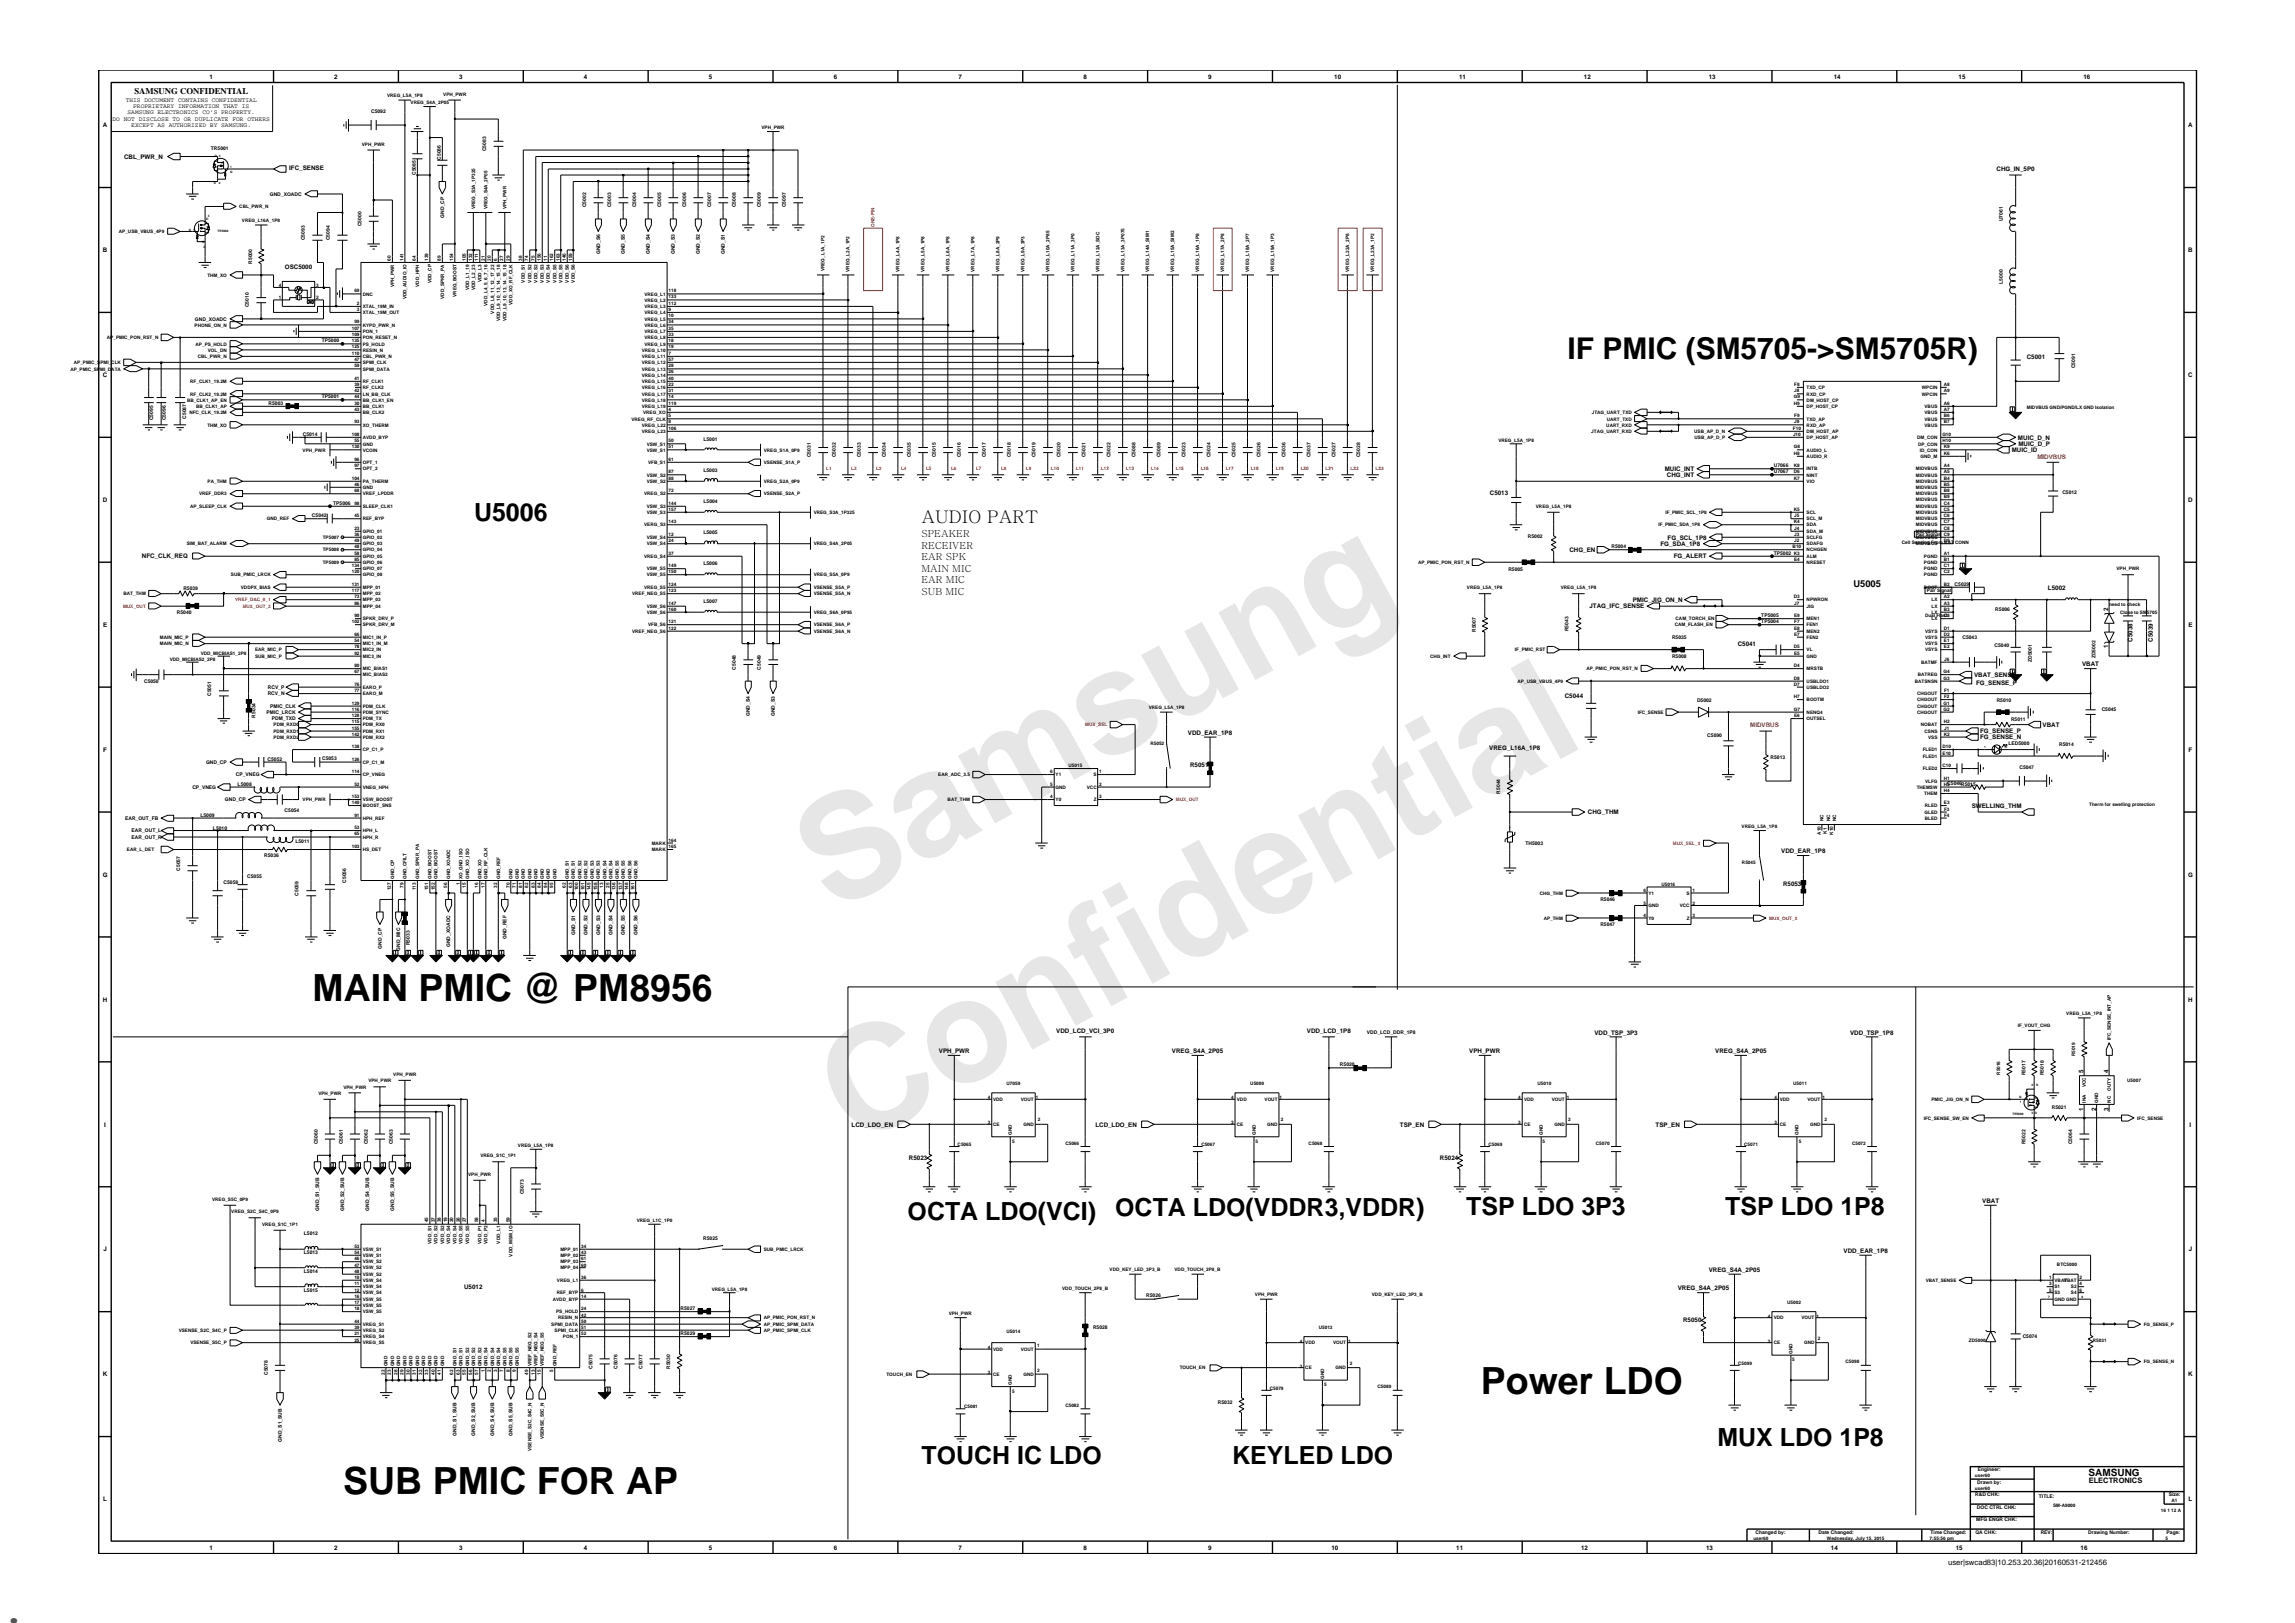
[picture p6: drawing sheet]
<svg xmlns="http://www.w3.org/2000/svg" width="420mm" height="297mm" viewBox="0 0 420 297" stroke-linecap="round" stroke-linejoin="round" font-family="sans-serif">
<defs><g id="words">
<g font-size="26.5" fill="#e6e6e6">
<text x="152.3" y="167.1" transform="rotate(-29 152.3 167.1)">Samsung</text>
<text x="156.6" y="209.9" transform="rotate(-29 156.6 209.9)">Confidential</text>
</g>
<text font-size="8.5" fill="#00f" x="0" y="297">.</text>
<g font-size="6.9">
<text x="57.2" y="183.1">MAIN PMIC @ PM8956</text>
<text x="271.1" y="255.1">Power LDO</text>
<text x="62.8" y="273.4">SUB PMIC FOR AP</text>
</g>
<text font-size="5.5" x="287" y="65.7">IF PMIC (SM5705-&gt;SM5705R)</text>
<g font-size="4.6">
<text x="86.8" y="95.4">U5006</text>
<text x="166.2" y="223.2">OCTA LDO(VCI)</text>
<text x="204.2" y="222.6">OCTA LDO(VDDR3,VDDR)</text>
<text x="268.4" y="222.4">TSP LDO 3P3</text>
<text x="315.8" y="222.4">TSP LDO 1P8</text>
<text x="168.7" y="268">TOUCH IC LDO</text>
<text x="225.6" y="268">KEYLED LDO</text>
<text x="314.4" y="264.6">MUX LDO 1P8</text>
</g>
<text font-size="3.2" x="168.7" y="95.7">AUDIO PART</text>
<g font-size="1.8">
<text x="168.7" y="98.3">SPEAKER</text>
<text x="168.7" y="100.4">RECEIVER</text>
<text x="168.7" y="102.6">EAR SPK</text>
<text x="168.7" y="104.7">MAIN MIC</text>
<text x="168.7" y="106.8">EAR MIC</text>
<text x="168.7" y="108.9">SUB MIC</text>
<text x="382.4" y="270.2">SAMSUNG</text>
</g>
<text font-size="1.7" x="339.3" y="107.5">U5005</text>
<text font-size="1.6" x="24.6" y="17.2">SAMSUNG CONFIDENTIAL</text>
<g font-size="1.4">
<text x="382.4" y="271.5">ELECTRONICS</text>
<text x="356.7" y="286.5">user|swcad83|10.253.20.36|20160531-212456</text>
</g>
<g font-size="1.1">
<text x="38.3" y="14.4">1</text>
<text x="61.2" y="14.4">2</text>
<text x="84" y="14.4">3</text>
<text x="106.9" y="14.4">4</text>
<text x="129.8" y="14.4">5</text>
<text x="152.6" y="14.4">6</text>
<text x="175.5" y="14.4">7</text>
<text x="198.4" y="14.4">8</text>
<text x="221.2" y="14.4">9</text>
<text x="244.3" y="14.4">10</text>
<text x="267.1" y="14.4">11</text>
<text x="290" y="14.4">12</text>
<text x="312.8" y="14.4">13</text>
<text x="335.7" y="14.4">14</text>
<text x="358.6" y="14.4">15</text>
<text x="381.4" y="14.4">16</text>
<text x="18.8" y="23.3">A</text>
<text x="20.6" y="22.1">DO NOT DISCLOSE TO OR DUPLICATE FOR OTHERS</text>
<text x="23" y="18.6">THIS DOCUMENT CONTAINS CONFIDENTIAL</text>
<text x="23.4" y="20.9">SAMSUNG ELECTRONICS CO’S PROPERTY.</text>
<text x="24" y="23.2">EXCEPT AS AUTHORIZED BY SAMSUNG.</text>
<text x="24.4" y="19.8">PROPRIETARY INFORMATION THAT IS</text>
<text x="400.6" y="23.3">A</text>
<text x="22.7" y="29.1">CBL_PWR_N</text>
<text x="53" y="31.2">IFC_SENSE</text>
<text x="365.5" y="31.3">CHG_IN_5P0</text>
<text x="18.8" y="46.2">B</text>
<text x="400.6" y="46.2">B</text>
<text x="52.1" y="49.2">OSC5000</text>
<text x="371.1" y="65.7">C5001</text>
<text x="18.8" y="69">C</text>
<text x="400.6" y="69">C</text>
<text x="368.3" y="82.7">MUIC_ID</text>
<text x="369.4" y="80.5">MUIC_D_N</text>
<text x="369.5" y="81.6">MUIC_D_P</text>
<text x="304.8" y="86.2">MUIC_INT</text>
<text x="305.2" y="87.3">CHG_INT</text>
<text x="18.8" y="91.9">D</text>
<text x="272.8" y="90.6">C5013</text>
<text x="400.6" y="91.9">D</text>
<text x="287.3" y="101">CHG_EN</text>
<text x="304" y="99.9">FG_SDA_1P8</text>
<text x="305.3" y="98.7">FG_SCL_1P8</text>
<text x="26" y="102.2">NFC_CLK_REQ</text>
<text x="306.4" y="102.2">FG_ALERT</text>
<text x="291" y="111.4">JTAG_IFC_SENSE</text>
<text x="298.9" y="110.2">PMIC_JIG_ON_N</text>
<text x="374.9" y="108.1">L5002</text>
<text x="386" y="111.7" transform="rotate(-90 386 111.7)">2</text>
<text x="18.9" y="114.7">E</text>
<text x="318.1" y="118.3">C5041</text>
<text x="386" y="118.6" transform="rotate(-90 386 118.6)">1</text>
<text x="390.4" y="117.4" transform="rotate(-90 390.4 117.4)">C5038</text>
<text x="394.2" y="117.5" transform="rotate(-90 394.2 117.5)">C5039</text>
<text x="400.6" y="114.7">E</text>
<text x="361.4" y="123.9">VBAT_SENSE</text>
<text x="361.8" y="125.3">FG_SENSE_P</text>
<text x="381.2" y="121.9">VBAT</text>
<text x="286.5" y="127.8">C5044</text>
<text x="18.9" y="137.6">F</text>
<text x="217.5" y="134.5">VDD_EAR_1P8</text>
<text x="272.7" y="137.4">VREG_L16A_1P8</text>
<text x="362.5" y="135.3">FG_SENSE_N</text>
<text x="362.5" y="134.2">FG_SENSE_P</text>
<text x="373.9" y="133">VBAT</text>
<text x="400.7" y="137.6">F</text>
<text x="217.9" y="140.3">R5051</text>
<text x="290.7" y="149">CHG_THM</text>
<text x="361" y="147.8">SWELLING_THM</text>
<text x="18.8" y="160.5">G</text>
<text x="326.1" y="156.1">VDD_EAR_1P8</text>
<text x="400.6" y="160.5">G</text>
<text x="326.4" y="162.1">R5053</text>
<text x="18.8" y="183.3">H</text>
<text x="400.6" y="183.3">H</text>
<text x="193.4" y="189">VDD_LCD_VCI_3P0</text>
<text x="239.3" y="189">VDD_LCD_1P8</text>
<text x="291.9" y="189.3">VDD_TSP_3P3</text>
<text x="338.7" y="189.3">VDD_TSP_1P8</text>
<text x="171.9" y="192.7">VPH_PWR</text>
<text x="214.5" y="192.7">VREG_S4A_2P05</text>
<text x="269" y="192.7">VPH_PWR</text>
<text x="314" y="192.7">VREG_S4A_2P05</text>
<text x="381.5" y="196.4" transform="rotate(-90 381.5 196.4)">5</text>
<text x="386" y="196.4" transform="rotate(-90 386 196.4)">4</text>
<text x="381.5" y="203.3" transform="rotate(-90 381.5 203.3)">1</text>
<text x="383.7" y="203.3" transform="rotate(-90 383.7 203.3)">2</text>
<text x="386" y="203.3" transform="rotate(-90 386 203.3)">3</text>
<text x="19.1" y="206.2">I</text>
<text x="155.9" y="206.2">LCD_LDO_EN</text>
<text x="200.5" y="206.2">LCD_LDO_EN</text>
<text x="256.3" y="206.2">TSP_EN</text>
<text x="303.1" y="206.2">TSP_EN</text>
<text x="400.9" y="206.2">I</text>
<text x="166.4" y="212.3">R5023</text>
<text x="263.6" y="212.3">R5024</text>
<text x="362.9" y="220.2">VBAT</text>
<text x="18.9" y="229">J</text>
<text x="312.8" y="232.8">VREG_S4A_2P05</text>
<text x="337.5" y="229.3">VDD_EAR_1P8</text>
<text x="400.7" y="229">J</text>
<text x="85" y="235.9">U5012</text>
<text x="307.2" y="236.2">VREG_S4A_2P05</text>
<text x="308.1" y="242">R5050</text>
<text x="18.8" y="251.9">K</text>
<text x="400.6" y="251.9">K</text>
<text x="18.9" y="274.8">L</text>
<text x="400.7" y="274.8">L</text>
<text x="38.3" y="283.7">1</text>
<text x="61.2" y="283.7">2</text>
<text x="84" y="283.7">3</text>
<text x="106.9" y="283.7">4</text>
<text x="129.8" y="283.7">5</text>
<text x="152.6" y="283.7">6</text>
<text x="175.5" y="283.7">7</text>
<text x="198.3" y="283.7">8</text>
<text x="221.2" y="283.7">9</text>
<text x="243.8" y="283.7">10</text>
<text x="266.6" y="283.7">11</text>
<text x="289.5" y="283.7">12</text>
<text x="312.3" y="283.7">13</text>
<text x="335.2" y="283.7">14</text>
<text x="358.1" y="283.7">15</text>
<text x="380.9" y="283.7">16</text>
</g>
<g font-size="1.1" fill="#f00">
<text x="373" y="83.9">MIDVBUS</text>
<text x="320.4" y="133">MIDVBUS</text>
</g>
<g font-size=".9">
<text x="70.9" y="17.8">VREG_L5A_1P8</text>
<text x="81.1" y="17.5">VPH_PWR</text>
<text x="67.9" y="20.6">C5092</text>
<text x="75.2" y="19">VREG_S4A_2P05</text>
<text x="139.4" y="23.5">VPH_PWR</text>
<text x="38.6" y="27.5">TR5001</text>
<text x="66.2" y="26.7">VPH_PWR</text>
<text x="80.7" y="29.2" transform="rotate(-90 80.7 29.2)">C5086</text>
<text x="89" y="27.7" transform="rotate(-90 89 27.7)">C5083</text>
<text x="49.4" y="35.8">GND_XOADC</text>
<text x="76.2" y="32" transform="rotate(-90 76.2 32)">C5085</text>
<text x="43.8" y="38.1">CBL_PWR_N</text>
<text x="44.3" y="40.6">VREG_L16A_1P8</text>
<text x="66.2" y="41.4" transform="rotate(-90 66.2 41.4)">C5000</text>
<text x="81.3" y="39.8" transform="rotate(-90 81.3 39.8)">GND_CP</text>
<text x="87" y="38.3" transform="rotate(-90 87 38.3)">VREG_S3A_1P325</text>
<text x="89.3" y="38.3" transform="rotate(-90 89.3 38.3)">VREG_S4A_2P05</text>
<text x="92.7" y="38.3" transform="rotate(-90 92.7 38.3)">VPH_PWR</text>
<text x="107.3" y="38" transform="rotate(-90 107.3 38)">C5002</text>
<text x="111.9" y="38" transform="rotate(-90 111.9 38)">C5003</text>
<text x="116.5" y="37.9" transform="rotate(-90 116.5 37.9)">C5004</text>
<text x="121" y="38" transform="rotate(-90 121 38)">C5005</text>
<text x="125.6" y="37.9" transform="rotate(-90 125.6 37.9)">C5006</text>
<text x="130.2" y="37.9" transform="rotate(-90 130.2 37.9)">C5007</text>
<text x="134.7" y="38" transform="rotate(-90 134.7 38)">C5008</text>
<text x="139.3" y="38" transform="rotate(-90 139.3 38)">C5009</text>
<text x="143.9" y="38" transform="rotate(-90 143.9 38)">C5097</text>
<text x="366.6" y="40.5" transform="rotate(-90 366.6 40.5)">U7061</text>
<text x="21.8" y="42.7">AP_USB_VBUS_4P9</text>
<text x="55.8" y="44" transform="rotate(-90 55.8 44)">C5093</text>
<text x="60.4" y="44" transform="rotate(-90 60.4 44)">C5094</text>
<text x="71.6" y="47.8" transform="rotate(-90 71.6 47.8)">60</text>
<text x="73.8" y="47.8" transform="rotate(-90 73.8 47.8)">141</text>
<text x="76.1" y="47.8" transform="rotate(-90 76.1 47.8)">64</text>
<text x="78.4" y="47.8" transform="rotate(-90 78.4 47.8)">139</text>
<text x="80.7" y="47.8" transform="rotate(-90 80.7 47.8)">89</text>
<text x="83" y="47.8" transform="rotate(-90 83 47.8)">154</text>
<text x="85.3" y="47.8" transform="rotate(-90 85.3 47.8)">105</text>
<text x="86.5" y="47.8" transform="rotate(-90 86.5 47.8)">132</text>
<text x="87.6" y="47.8" transform="rotate(-90 87.6 47.8)">111</text>
<text x="88.7" y="47.8" transform="rotate(-90 88.7 47.8)">21</text>
<text x="89.8" y="47.8" transform="rotate(-90 89.8 47.8)">20</text>
<text x="91" y="47.8" transform="rotate(-90 91 47.8)">6</text>
<text x="92.1" y="47.8" transform="rotate(-90 92.1 47.8)">27</text>
<text x="93.3" y="47.8" transform="rotate(-90 93.3 47.8)">29</text>
<text x="95.6" y="47.8" transform="rotate(-90 95.6 47.8)">38</text>
<text x="96.7" y="47.8" transform="rotate(-90 96.7 47.8)">74</text>
<text x="97.9" y="47.8" transform="rotate(-90 97.9 47.8)">75</text>
<text x="99" y="47.8" transform="rotate(-90 99 47.8)">156</text>
<text x="100.2" y="47.8" transform="rotate(-90 100.2 47.8)">11</text>
<text x="101.3" y="47.8" transform="rotate(-90 101.3 47.8)">162</text>
<text x="102.5" y="47.8" transform="rotate(-90 102.5 47.8)">163</text>
<text x="103.6" y="47.8" transform="rotate(-90 103.6 47.8)">146</text>
<text x="104.7" y="47.8" transform="rotate(-90 104.7 47.8)">159</text>
<text x="109.8" y="46.5" transform="rotate(-90 109.8 46.5)">GND_S6</text>
<text x="114.4" y="46.5" transform="rotate(-90 114.4 46.5)">GND_S5</text>
<text x="119" y="46.5" transform="rotate(-90 119 46.5)">GND_S4</text>
<text x="123.6" y="46.5" transform="rotate(-90 123.6 46.5)">GND_S3</text>
<text x="128.1" y="46.5" transform="rotate(-90 128.1 46.5)">GND_S2</text>
<text x="132.7" y="46.5" transform="rotate(-90 132.7 46.5)">GND_S1</text>
<text x="38" y="50.6">THM_XO</text>
<text x="46.2" y="48.3" transform="rotate(-90 46.2 48.3)">R5000</text>
<text x="51" y="52.4">4</text>
<text x="57.9" y="52.4">3</text>
<text x="64.9" y="53.5">69</text>
<text x="72.2" y="52.6" transform="rotate(-90 72.2 52.6)">VPH_PWR</text>
<text x="76.7" y="52.5" transform="rotate(-90 76.7 52.5)">VDD_HPH</text>
<text x="79" y="51.8" transform="rotate(-90 79 51.8)">VDD_CP</text>
<text x="85.9" y="53.1" transform="rotate(-90 85.9 53.1)">VDD_L1_19</text>
<text x="87" y="53.1" transform="rotate(-90 87 53.1)">VDD_L2_23</text>
<text x="88.2" y="51.7" transform="rotate(-90 88.2 51.7)">VDD_L3</text>
<text x="96.1" y="51.7" transform="rotate(-90 96.1 51.7)">VDD_S1</text>
<text x="97.3" y="51.7" transform="rotate(-90 97.3 51.7)">VDD_S2</text>
<text x="98.4" y="51.7" transform="rotate(-90 98.4 51.7)">VDD_S2</text>
<text x="99.6" y="51.7" transform="rotate(-90 99.6 51.7)">VDD_S3</text>
<text x="100.7" y="51.7" transform="rotate(-90 100.7 51.7)">VDD_S4</text>
<text x="101.9" y="51.7" transform="rotate(-90 101.9 51.7)">VDD_S5</text>
<text x="103" y="51.7" transform="rotate(-90 103 51.7)">VDD_S5</text>
<text x="104.2" y="51.7" transform="rotate(-90 104.2 51.7)">VDD_S6</text>
<text x="105.3" y="51.7" transform="rotate(-90 105.3 51.7)">VDD_S6</text>
<text x="122.4" y="53.5">118</text>
<text x="151" y="49.6" transform="rotate(-90 151 49.6)">VREG_L1A_1P2</text>
<text x="155.5" y="49.7" transform="rotate(-90 155.5 49.7)">VREG_L2A_1P2</text>
<text x="164.7" y="49.7" transform="rotate(-90 164.7 49.7)">VREG_L4A_1P8</text>
<text x="169.3" y="49.7" transform="rotate(-90 169.3 49.7)">VREG_L5A_1P8</text>
<text x="173.8" y="49.7" transform="rotate(-90 173.8 49.7)">VREG_L6A_1P8</text>
<text x="178.4" y="49.7" transform="rotate(-90 178.4 49.7)">VREG_L7A_1P8</text>
<text x="183" y="49.7" transform="rotate(-90 183 49.7)">VREG_L8A_2P9</text>
<text x="187.6" y="49.7" transform="rotate(-90 187.6 49.7)">VREG_L9A_3P3</text>
<text x="192.1" y="49.7" transform="rotate(-90 192.1 49.7)">VREG_L10A_2P85</text>
<text x="196.7" y="49.7" transform="rotate(-90 196.7 49.7)">VREG_L11A_3P0</text>
<text x="201.3" y="49.7" transform="rotate(-90 201.3 49.7)">VREG_L12A_SDC</text>
<text x="205.8" y="49.7" transform="rotate(-90 205.8 49.7)">VREG_L13A_3P075</text>
<text x="210.4" y="49.7" transform="rotate(-90 210.4 49.7)">VREG_L14A_SIM1</text>
<text x="215" y="49.7" transform="rotate(-90 215 49.7)">VREG_L15A_SIM2</text>
<text x="219.6" y="49.7" transform="rotate(-90 219.6 49.7)">VREG_L16A_1P8</text>
<text x="224.1" y="49.7" transform="rotate(-90 224.1 49.7)">VREG_L17A_2P8</text>
<text x="228.7" y="49.7" transform="rotate(-90 228.7 49.7)">VREG_L18A_2P7</text>
<text x="233.3" y="49.7" transform="rotate(-90 233.3 49.7)">VREG_L19A_1P3</text>
<text x="247" y="49.7" transform="rotate(-90 247 49.7)">VREG_L22A_2P8</text>
<text x="251.6" y="49.7" transform="rotate(-90 251.6 49.7)">VREG_L23A_1P2</text>
<text x="366.6" y="51.9" transform="rotate(-90 366.6 51.9)">L5000</text>
<text x="35.6" y="59.8">PHONE_ON_N</text>
<text x="35.7" y="58.7">GND_XOADC</text>
<text x="45.6" y="56.2" transform="rotate(-90 45.6 56.2)">C5010</text>
<text x="51" y="54.7">1</text>
<text x="57.9" y="54.7">2</text>
<text x="64.9" y="59.2">99</text>
<text x="65.4" y="55.8">2</text>
<text x="65.4" y="56.9">3</text>
<text x="66.4" y="56.4">XTAL_19M_IN</text>
<text x="66.4" y="57.5">XTAL_19M_OUT</text>
<text x="66.4" y="59.8">KYPD_PWR_N</text>
<text x="66.4" y="54.1">DNC</text>
<text x="74.4" y="54.8" transform="rotate(-90 74.4 54.8)">VDD_AUDIO_IO</text>
<text x="81.3" y="54.7" transform="rotate(-90 81.3 54.7)">VDD_SPKR_PA</text>
<text x="83.6" y="54.3" transform="rotate(-90 83.6 54.3)">VREG_BOOST</text>
<text x="89.3" y="55.9" transform="rotate(-90 89.3 55.9)">VDD_L4_5_6_7_16</text>
<text x="90.4" y="57.4" transform="rotate(-90 90.4 57.4)">VDD_L8_11_12_17_22</text>
<text x="91.5" y="58.8" transform="rotate(-90 91.5 58.8)">VDD_L9_10_13_14_15_18</text>
<text x="92.7" y="58.8" transform="rotate(-90 92.7 58.8)">VDD_L9_10_13_14_15_18</text>
<text x="93.8" y="55.8" transform="rotate(-90 93.8 55.8)">VDD_XO_RF_CLK</text>
<text x="118" y="57.5">VREG_L4</text>
<text x="118" y="59.8">VREG_L6</text>
<text x="118" y="55.2">VREG_L2</text>
<text x="118" y="56.4">VREG_L3</text>
<text x="118" y="58.7">VREG_L5</text>
<text x="118" y="54.1">VREG_L1</text>
<text x="122.4" y="56.9">9</text>
<text x="122.4" y="59.2">34</text>
<text x="122.4" y="54.6">133</text>
<text x="122.4" y="55.8">112</text>
<text x="122.4" y="58.1">10</text>
<text x="19.6" y="62.1">AP_PMIC_PON_RST_N</text>
<text x="35.8" y="63.2">AP_PS_HOLD</text>
<text x="36.2" y="65.5">CBL_PWR_N</text>
<text x="38.1" y="64.3">VOL_DN</text>
<text x="58.9" y="62.7">TP5000</text>
<text x="64.4" y="63.8">125</text>
<text x="64.4" y="60.4">107</text>
<text x="64.4" y="61.5">109</text>
<text x="64.4" y="62.7">135</text>
<text x="64.4" y="64.9">110</text>
<text x="66.4" y="64.3">RESIN_N</text>
<text x="66.4" y="61">PON_1</text>
<text x="66.4" y="62.1">PON_RESET_N</text>
<text x="66.4" y="63.2">PS_HOLD</text>
<text x="66.4" y="65.5">CBL_PWR_N</text>
<text x="117.5" y="64.3">VREG_L10</text>
<text x="117.5" y="65.5">VREG_L11</text>
<text x="118" y="62.1">VREG_L8</text>
<text x="118" y="61">VREG_L7</text>
<text x="118" y="63.2">VREG_L9</text>
<text x="122.4" y="61.5">33</text>
<text x="122.4" y="60.4">35</text>
<text x="122.4" y="62.7">18</text>
<text x="122.4" y="63.8">19</text>
<text x="122.4" y="64.9">7</text>
<text x="12.9" y="67.8">AP_PMIC_SPMI_DATA</text>
<text x="13.5" y="66.6">AP_PMIC_SPMI_CLK</text>
<text x="34.8" y="70.1">RF_CLK1_19.2M</text>
<text x="64.9" y="66">47</text>
<text x="64.9" y="67.2">59</text>
<text x="64.9" y="70.6">39</text>
<text x="64.9" y="69.5">41</text>
<text x="64.9" y="71.8">42</text>
<text x="66.4" y="66.6">SPMI_CLK</text>
<text x="66.4" y="67.8">SPMI_DATA</text>
<text x="66.4" y="71.2">RF_CLK2</text>
<text x="66.4" y="70.1">RF_CLK1</text>
<text x="117.5" y="66.6">VREG_L12</text>
<text x="117.5" y="71.2">VREG_L16</text>
<text x="117.5" y="68.9">VREG_L14</text>
<text x="117.5" y="67.8">VREG_L13</text>
<text x="117.5" y="70.1">VREG_L15</text>
<text x="122.4" y="66">57</text>
<text x="122.4" y="70.6">22</text>
<text x="122.4" y="68.3">26</text>
<text x="122.4" y="67.2">28</text>
<text x="122.4" y="71.8">31</text>
<text x="122.4" y="69.5">40</text>
<text x="328.5" y="70.6">F8</text>
<text x="328.5" y="71.8">J8</text>
<text x="330.7" y="71.2">TXD_CP</text>
<text x="351.9" y="71.2">WPCIN</text>
<text x="355.9" y="70.6">A8</text>
<text x="355.9" y="71.8">A9</text>
<text x="379.9" y="67.4" transform="rotate(-90 379.9 67.4)">C5091</text>
<text x="28.1" y="76.9" transform="rotate(-90 28.1 76.9)">C5095</text>
<text x="30.4" y="76.9" transform="rotate(-90 30.4 76.9)">C5096</text>
<text x="34.1" y="76.7" transform="rotate(-90 34.1 76.7)">C5087</text>
<text x="34.2" y="73.5">BB_CLK1_AP_EN</text>
<text x="34.7" y="75.8">NFC_CLK_19.2M</text>
<text x="34.8" y="72.4">RF_CLK2_19.2M</text>
<text x="35.9" y="74.7">BB_CLK1_AP</text>
<text x="49.2" y="74.1">R5003</text>
<text x="58.9" y="72.9">TP5001</text>
<text x="64.9" y="77.5">93</text>
<text x="64.9" y="75.2">43</text>
<text x="64.9" y="72.9">44</text>
<text x="64.9" y="74.1">30</text>
<text x="66.4" y="75.8">BB_CLK2</text>
<text x="66.4" y="73.5">BB_CLK1_EN</text>
<text x="66.4" y="74.7">BB_CLK1</text>
<text x="66.4" y="72.4">LN_BB_CLK</text>
<text x="115.6" y="77">VREG_RF_CLK</text>
<text x="117.5" y="73.5">VREG_L18</text>
<text x="117.5" y="72.4">VREG_L17</text>
<text x="117.5" y="74.7">VREG_L19</text>
<text x="117.7" y="75.8">VREG_XO</text>
<text x="122.4" y="77.5">8</text>
<text x="122.4" y="76.4">5</text>
<text x="122.4" y="72.9">14</text>
<text x="122.4" y="75.2">4</text>
<text x="122.4" y="74.1">119</text>
<text x="291.4" y="75.8">JTAG_UART_TXD</text>
<text x="294.2" y="77">UART_TXD</text>
<text x="328.4" y="72.9">G9</text>
<text x="328.4" y="74.1">H9</text>
<text x="328.5" y="76.4">F9</text>
<text x="328.5" y="77.5">J9</text>
<text x="330.7" y="74.7">DP_HOST_CP</text>
<text x="330.7" y="73.5">DM_HOST_CP</text>
<text x="330.7" y="77">TXD_AP</text>
<text x="330.8" y="72.4">RXD_CP</text>
<text x="351.9" y="72.4">WPCIN</text>
<text x="352.3" y="77">VBUS</text>
<text x="352.3" y="74.7">VBUS</text>
<text x="352.3" y="75.8">VBUS</text>
<text x="355.9" y="76.4">B6</text>
<text x="355.9" y="77.5">B7</text>
<text x="355.9" y="74.1">A6</text>
<text x="355.9" y="75.2">A7</text>
<text x="371.1" y="74.9">MIDVBUS GND/PGND/LX GND Isolation</text>
<text x="38" y="78.1">THM_XO</text>
<text x="55.4" y="82.6">VPH_PWR</text>
<text x="55.4" y="79.8">C5014</text>
<text x="64.4" y="79.8">108</text>
<text x="64.4" y="82">130</text>
<text x="64.9" y="80.9">55</text>
<text x="66.4" y="78.1">XO_THERM</text>
<text x="66.4" y="81.5">GND</text>
<text x="66.4" y="80.4">AVDD_BYP</text>
<text x="66.4" y="82.6">VCOIN</text>
<text x="117.5" y="78.1">VREG_L22</text>
<text x="117.5" y="79.2">VREG_L23</text>
<text x="118.4" y="81.5">VSW_S1</text>
<text x="118.4" y="82.6">VSW_S1</text>
<text x="122.4" y="80.9">50</text>
<text x="122.4" y="82">51</text>
<text x="122.4" y="78.7">106</text>
<text x="128.8" y="80.7">L5001</text>
<text x="139.8" y="82.6">VREG_S1A_0P9</text>
<text x="148.5" y="83.7" transform="rotate(-90 148.5 83.7)">C5031</text>
<text x="153" y="83.7" transform="rotate(-90 153 83.7)">C5032</text>
<text x="157.6" y="83.7" transform="rotate(-90 157.6 83.7)">C5033</text>
<text x="162.2" y="83.7" transform="rotate(-90 162.2 83.7)">C5034</text>
<text x="166.7" y="83.7" transform="rotate(-90 166.7 83.7)">C5035</text>
<text x="171.3" y="83.7" transform="rotate(-90 171.3 83.7)">C5015</text>
<text x="175.9" y="83.7" transform="rotate(-90 175.9 83.7)">C5016</text>
<text x="180.5" y="83.7" transform="rotate(-90 180.5 83.7)">C5017</text>
<text x="185" y="83.7" transform="rotate(-90 185 83.7)">C5018</text>
<text x="189.6" y="83.7" transform="rotate(-90 189.6 83.7)">C5019</text>
<text x="194.2" y="83.7" transform="rotate(-90 194.2 83.7)">C5020</text>
<text x="198.7" y="83.7" transform="rotate(-90 198.7 83.7)">C5021</text>
<text x="203.3" y="83.7" transform="rotate(-90 203.3 83.7)">C5022</text>
<text x="207.9" y="83.7" transform="rotate(-90 207.9 83.7)">C5088</text>
<text x="212.5" y="83.7" transform="rotate(-90 212.5 83.7)">C5089</text>
<text x="217" y="83.7" transform="rotate(-90 217 83.7)">C5023</text>
<text x="221.6" y="83.7" transform="rotate(-90 221.6 83.7)">C5024</text>
<text x="226.2" y="83.7" transform="rotate(-90 226.2 83.7)">C5025</text>
<text x="230.8" y="83.7" transform="rotate(-90 230.8 83.7)">C5026</text>
<text x="235.3" y="83.7" transform="rotate(-90 235.3 83.7)">C5036</text>
<text x="239.9" y="83.7" transform="rotate(-90 239.9 83.7)">C5037</text>
<text x="244.5" y="83.7" transform="rotate(-90 244.5 83.7)">C5027</text>
<text x="249" y="83.7" transform="rotate(-90 249 83.7)">C5028</text>
<text x="274.3" y="80.9">VREG_L5A_1P8</text>
<text x="291.3" y="79.2">JTAG_UART_RXD</text>
<text x="294.1" y="78.1">UART_RXD</text>
<text x="310.2" y="79.2">USB_AP_D_N</text>
<text x="310.2" y="80.4">USB_AP_D_P</text>
<text x="328.2" y="78.7">F10</text>
<text x="328.3" y="79.8">J10</text>
<text x="328.4" y="82">G8</text>
<text x="328.4" y="83.2">H8</text>
<text x="330.7" y="83.8">AUDIO_R</text>
<text x="330.7" y="82.6">AUDIO_L</text>
<text x="330.7" y="80.4">DP_HOST_AP</text>
<text x="330.7" y="79.2">DM_HOST_AP</text>
<text x="330.8" y="78.1">RXD_AP</text>
<text x="351" y="80.4">DM_CON</text>
<text x="351.1" y="81.5">DP_CON</text>
<text x="351.5" y="82.6">ID_CON</text>
<text x="351.6" y="83.8">GND_M</text>
<text x="352.3" y="78.1">VBUS</text>
<text x="355.6" y="79.8">G10</text>
<text x="355.6" y="80.9">H10</text>
<text x="355.9" y="83.2">K6</text>
<text x="355.9" y="82">K9</text>
<text x="38" y="88.4">PA_THM</text>
<text x="64.4" y="87.8">104</text>
<text x="64.9" y="88.9">46</text>
<text x="64.9" y="84.3">96</text>
<text x="64.9" y="85.5">97</text>
<text x="66.4" y="89.5">GND</text>
<text x="66.4" y="84.9">OPT_1</text>
<text x="66.4" y="86.1">OPT_2</text>
<text x="66.4" y="88.4">PA_THERM</text>
<text x="118.4" y="87.2">VSW_S2</text>
<text x="118.4" y="88.4">VSW_S2</text>
<text x="118.6" y="84.9">VFB_S1</text>
<text x="122.4" y="84.3">61</text>
<text x="122.4" y="86.6">87</text>
<text x="122.4" y="87.8">88</text>
<text x="128.8" y="86.4">L5003</text>
<text x="139.8" y="88.4">VREG_S2A_0P9</text>
<text x="139.8" y="84.9">VSENSE_S1A_P</text>
<text x="324.7" y="86.6">U7067</text>
<text x="324.7" y="85.5">U7066</text>
<text x="328.4" y="86.6">D6</text>
<text x="328.4" y="87.8">K7</text>
<text x="328.4" y="85.5">K8</text>
<text x="330.7" y="87.2">NINT</text>
<text x="330.8" y="88.4">VIO</text>
<text x="330.8" y="86.1">INTB</text>
<text x="350.8" y="88.4">MIDVBUS</text>
<text x="350.8" y="89.5">MIDVBUS</text>
<text x="350.8" y="86.1">MIDVBUS</text>
<text x="350.8" y="87.2">MIDVBUS</text>
<text x="355.9" y="87.8">B4</text>
<text x="355.9" y="88.9">B5</text>
<text x="355.9" y="85.5">A4</text>
<text x="355.9" y="86.6">A5</text>
<text x="34.8" y="93">AP_SLEEP_CLK</text>
<text x="36.4" y="90.7">VREF_DDR3</text>
<text x="48.9" y="95.3">GND_REF</text>
<text x="57.1" y="94.6">C5042</text>
<text x="61" y="92.4">TP5006</text>
<text x="64.9" y="94.7">45</text>
<text x="64.9" y="92.4">98</text>
<text x="64.9" y="90.1">68</text>
<text x="66.4" y="95.3">REF_BYP</text>
<text x="66.4" y="93">SLEEP_CLK1</text>
<text x="66.4" y="90.7">VREF_LPDDR</text>
<text x="117.9" y="90.7">VREG_S2</text>
<text x="118.4" y="94.1">VSW_S3</text>
<text x="118.4" y="93">VSW_S3</text>
<text x="122.4" y="93.5">157</text>
<text x="122.4" y="90.1">72</text>
<text x="122.4" y="95.8">143</text>
<text x="122.4" y="92.4">144</text>
<text x="128.8" y="92.1">L5004</text>
<text x="139.8" y="90.7">VSENSE_S2A_P</text>
<text x="149" y="94.1">VREG_S3A_1P325</text>
<text x="281.2" y="93">VREG_L5A_1P8</text>
<text x="304.9" y="94.1">IF_PMIC_SCL_1P8</text>
<text x="328.4" y="95.8">K4</text>
<text x="328.4" y="93.5">K5</text>
<text x="328.5" y="94.7">J5</text>
<text x="330.7" y="94.1">SCL</text>
<text x="330.7" y="95.3">SCL_M</text>
<text x="350.8" y="95.3">MIDVBUS</text>
<text x="350.8" y="90.7">MIDVBUS</text>
<text x="350.8" y="91.8">MIDVBUS</text>
<text x="350.8" y="93">MIDVBUS</text>
<text x="350.8" y="94.1">MIDVBUS</text>
<text x="355.9" y="94.7">C6</text>
<text x="355.9" y="95.8">C7</text>
<text x="355.9" y="90.1">B8</text>
<text x="355.9" y="91.2">B9</text>
<text x="355.9" y="92.4">C4</text>
<text x="355.9" y="93.5">C5</text>
<text x="377.6" y="90.4">C5012</text>
<text x="34.2" y="99.8">SIM_BAT_ALARM</text>
<text x="59.1" y="98.6">TP5007</text>
<text x="59.1" y="100.9">TP5008</text>
<text x="64.9" y="100.3">48</text>
<text x="64.9" y="99.2">49</text>
<text x="64.9" y="96.9">23</text>
<text x="64.9" y="98">36</text>
<text x="64.9" y="101.5">58</text>
<text x="66.4" y="100.9">GPIO_04</text>
<text x="66.4" y="99.8">GPIO_03</text>
<text x="66.4" y="97.5">GPIO_01</text>
<text x="66.4" y="98.6">GPIO_02</text>
<text x="117.9" y="96.4">VERG_S3</text>
<text x="118.4" y="99.8">VSW_S4</text>
<text x="118.4" y="98.6">VSW_S4</text>
<text x="122.4" y="99.2">24</text>
<text x="122.4" y="98">12</text>
<text x="122.4" y="101.5">37</text>
<text x="128.8" y="97.8">L5005</text>
<text x="149" y="99.8">VREG_S4A_2P05</text>
<text x="279.7" y="98.4">R5002</text>
<text x="295" y="100.4">R5004</text>
<text x="303.6" y="96.4">IF_PMIC_SDA_1P8</text>
<text x="324.7" y="101.5">TP5002 K3</text>
<text x="328.2" y="100.3">B10</text>
<text x="328.5" y="99.2">J2</text>
<text x="328.5" y="98">J3</text>
<text x="328.5" y="96.9">J4</text>
<text x="330.7" y="96.4">SDA</text>
<text x="330.7" y="99.8">SDAFG</text>
<text x="330.7" y="98.6">SCLFG</text>
<text x="330.7" y="97.5">SDA_M</text>
<text x="330.7" y="100.9">NCHGEN</text>
<text x="348.2" y="99.5">Cell Sensing From BAT CONN</text>
<text x="350.7" y="98.1">Pair Signal</text>
<text x="350.8" y="99.8">MIDVBUS</text>
<text x="350.8" y="96.4">MIDVBUS</text>
<text x="350.8" y="97.5">MIDVBUS</text>
<text x="350.8" y="98.6">MIDVBUS</text>
<text x="355.9" y="99.2">D9</text>
<text x="355.9" y="96.9">C8</text>
<text x="355.9" y="98">C9</text>
<text x="355.9" y="101.5">A1</text>
<text x="42.3" y="105.5">SUB_PMIC_LRCK</text>
<text x="44.1" y="107.8">VDDPX_BIAS</text>
<text x="59.1" y="103.2">TP5009</text>
<text x="64.4" y="104.9">120</text>
<text x="64.4" y="103.8">134</text>
<text x="64.4" y="107.2">131</text>
<text x="64.9" y="102.6">85</text>
<text x="66.4" y="105.5">GPIO_08</text>
<text x="66.4" y="103.2">GPIO_06</text>
<text x="66.4" y="102.1">GPIO_05</text>
<text x="66.4" y="104.4">GPIO_07</text>
<text x="66.4" y="107.8">MPP_01</text>
<text x="117.9" y="107.8">VREG_S5</text>
<text x="117.9" y="102.1">VREG_S4</text>
<text x="118.4" y="104.4">VSW_S5</text>
<text x="118.4" y="105.5">VSW_S5</text>
<text x="122.4" y="103.8">149</text>
<text x="122.4" y="104.9">150</text>
<text x="122.4" y="107.2">124</text>
<text x="128.8" y="103.5">L5006</text>
<text x="149" y="107.8">VSENSE_S5A_P</text>
<text x="149" y="105.5">VREG_S5A_0P9</text>
<text x="259.6" y="103.2">AP_PMIC_PON_RST_N</text>
<text x="268.6" y="107.8">VREG_L5A_1P8</text>
<text x="276.1" y="104.6">R5005</text>
<text x="285.7" y="107.8">VREG_L5A_1P8</text>
<text x="328.4" y="102.6">E4</text>
<text x="330.7" y="102.1">ALM</text>
<text x="330.7" y="103.2">NRESET</text>
<text x="352.2" y="104.4">PGND</text>
<text x="352.2" y="105.5">PGND</text>
<text x="352.2" y="103.2">PGND</text>
<text x="352.2" y="107.8">BOOT</text>
<text x="352.2" y="102.1">PGND</text>
<text x="355.9" y="103.8">C1</text>
<text x="355.9" y="104.9">C2</text>
<text x="355.9" y="102.6">B1</text>
<text x="355.9" y="107.2">B2</text>
<text x="357.8" y="107.2">C5029</text>
<text x="387.5" y="104.4">VPH_PWR</text>
<text x="22.6" y="109">BAT_THM</text>
<text x="32.4" y="112.3">R5040</text>
<text x="33.6" y="108.1">R5039</text>
<text x="64.4" y="108.4">117</text>
<text x="64.9" y="112.9">90</text>
<text x="64.9" y="110.7">86</text>
<text x="64.9" y="109.5">73</text>
<text x="66.4" y="113.5">SPKR_DRV_P</text>
<text x="66.4" y="110.1">MPP_03</text>
<text x="66.4" y="111.3">MPP_04</text>
<text x="66.4" y="109">MPP_02</text>
<text x="115.7" y="109">VREF_NEG_S5</text>
<text x="118.4" y="112.4">VSW_S6</text>
<text x="118.4" y="111.3">VSW_S6</text>
<text x="122.4" y="111.8">160</text>
<text x="122.4" y="110.7">147</text>
<text x="122.4" y="108.4">123</text>
<text x="128.8" y="110.3">L5007</text>
<text x="149" y="112.4">VREG_S6A_0P95</text>
<text x="149" y="109">VSENSE_S5A_N</text>
<text x="306.8" y="113.5">CAM_TORCH_EN</text>
<text x="322.5" y="113">TP5005</text>
<text x="328.4" y="109.5">D3</text>
<text x="328.4" y="112.9">E9</text>
<text x="328.5" y="110.7">J7</text>
<text x="330.7" y="111.3">JIG</text>
<text x="330.7" y="113.5">MEN1</text>
<text x="330.7" y="110.1">NPWRON</text>
<text x="352.4" y="112.9">Dual Flash</text>
<text x="352.8" y="108.3">Pair Signal</text>
<text x="353.6" y="113.5">LX</text>
<text x="353.6" y="112.4">LX</text>
<text x="353.6" y="110.1">LX</text>
<text x="353.6" y="111.3">LX</text>
<text x="355.9" y="112.9">C3</text>
<text x="355.9" y="111.8">B3</text>
<text x="355.9" y="109.5">A2</text>
<text x="355.9" y="110.7">A3</text>
<text x="365.3" y="111.8">R5006</text>
<text x="386.1" y="110.9">need to check</text>
<text x="388.2" y="112.3">Close to SM5705</text>
<text x="29.3" y="116.9">MAIN_MIC_P</text>
<text x="29.3" y="118.1">MAIN_MIC_N</text>
<text x="36.7" y="119.8">VDD_MICBIAS1_2P8</text>
<text x="46.7" y="119.2">EAR_MIC_P</text>
<text x="64.4" y="114">102</text>
<text x="64.9" y="119.8">92</text>
<text x="64.9" y="117.5">54</text>
<text x="64.9" y="118.6">78</text>
<text x="64.9" y="116.3">66</text>
<text x="66.4" y="118.1">MIC1_IN_M</text>
<text x="66.4" y="119.2">MIC2_IN</text>
<text x="66.4" y="116.9">MIC1_IN_P</text>
<text x="66.4" y="114.6">SPKR_DRV_M</text>
<text x="115.7" y="115.8">VREF_NEG_S6</text>
<text x="118.6" y="114.6">VFB_S6</text>
<text x="122.4" y="114">121</text>
<text x="122.4" y="115.2">122</text>
<text x="149" y="114.6">VSENSE_S6A_P</text>
<text x="149" y="115.8">VSENSE_S6A_N</text>
<text x="270.2" y="115.7" transform="rotate(-90 270.2 115.7)">R5007</text>
<text x="277.3" y="119.2">IF_PMIC_RST</text>
<text x="287.1" y="115.5" transform="rotate(-90 287.1 115.5)">R5043</text>
<text x="306.1" y="117">R5035</text>
<text x="306.6" y="114.6">CAM_FLASH_EN</text>
<text x="322.5" y="114.1">TP5004</text>
<text x="328.4" y="118.6">D5</text>
<text x="328.4" y="119.8">E5</text>
<text x="328.4" y="116.3">E7</text>
<text x="328.4" y="115.2">E8</text>
<text x="328.5" y="114">F7</text>
<text x="330.7" y="114.6">FEN1</text>
<text x="330.7" y="116.9">FEN2</text>
<text x="330.7" y="115.8">MEN2</text>
<text x="330.7" y="119.2">VL</text>
<text x="352.4" y="119.2">VSYS</text>
<text x="352.4" y="118.1">VSYS</text>
<text x="352.4" y="115.8">VSYS</text>
<text x="352.4" y="116.9">VSYS</text>
<text x="355.9" y="115.2">D1</text>
<text x="355.9" y="116.3">D2</text>
<text x="355.9" y="118.6">E2</text>
<text x="355.9" y="117.5">E1</text>
<text x="359.3" y="117">C5043</text>
<text x="365.1" y="118.5">C5040</text>
<text x="26.4" y="124.9">C5050</text>
<text x="31.1" y="120.9">VDD_MICBIAS2_2P8</text>
<text x="46.7" y="120.4">SUB_MIC_P</text>
<text x="64.9" y="122.1">80</text>
<text x="64.9" y="125.5">76</text>
<text x="64.9" y="123.2">67</text>
<text x="66.4" y="120.4">MIC3_IN</text>
<text x="66.4" y="122.7">MIC_BIAS1</text>
<text x="66.4" y="123.8">MIC_BIAS2</text>
<text x="134.7" y="122.5" transform="rotate(-90 134.7 122.5)">C5048</text>
<text x="139.3" y="122.5" transform="rotate(-90 139.3 122.5)">C5049</text>
<text x="261.8" y="120.4">CHG_INT</text>
<text x="277.8" y="125">AP_USB_VBUS_4P9</text>
<text x="290.4" y="122.7">AP_PMIC_PON_RST_N</text>
<text x="306.1" y="120.5">R5008</text>
<text x="328.4" y="122.1">D4</text>
<text x="328.4" y="125.5">D7</text>
<text x="328.4" y="124.4">D8</text>
<text x="330.7" y="120.4">GND</text>
<text x="330.7" y="122.7">MRSTB</text>
<text x="330.7" y="125">USBLDO1</text>
<text x="350.6" y="125">BATSNSN</text>
<text x="351.1" y="123.8">BATREG</text>
<text x="351.7" y="121.5">BATMF</text>
<text x="355.8" y="124.4">G3</text>
<text x="355.8" y="123.2">G4</text>
<text x="355.9" y="120.9">J6</text>
<text x="372" y="121.2" transform="rotate(-90 372 121.2)">ZD5001</text>
<text x="383.7" y="120.5" transform="rotate(-90 383.7 120.5)">ZD5002</text>
<text x="38.6" y="127.4" transform="rotate(-90 38.6 127.4)">C5051</text>
<text x="46.8" y="131.3" transform="rotate(-90 46.8 131.3)">R5034</text>
<text x="48.8" y="130.7">PMIC_LRCK</text>
<text x="49" y="127.3">RCV_N</text>
<text x="49.1" y="126.1">RCV_P</text>
<text x="49.5" y="129.6">PMIC_CLK</text>
<text x="49.8" y="131.8">PDM_TXD</text>
<text x="64.4" y="131.2">128</text>
<text x="64.4" y="128.9">129</text>
<text x="64.4" y="130">116</text>
<text x="64.9" y="126.7">77</text>
<text x="66.4" y="126.1">EARO_P</text>
<text x="66.4" y="127.3">EARO_M</text>
<text x="66.4" y="131.8">PDM_TX</text>
<text x="66.4" y="129.5">PDM_CLK</text>
<text x="66.4" y="130.6">PDM_SYNC</text>
<text x="137.3" y="131.1" transform="rotate(-90 137.3 131.1)">GND_S4</text>
<text x="141.9" y="131.1" transform="rotate(-90 141.9 131.1)">GND_S3</text>
<text x="210.3" y="129.8">VREG_L5A_1P8</text>
<text x="299.8" y="130.6">IFC_SENSE</text>
<text x="310.7" y="128.5">D5002</text>
<text x="328.4" y="130">G7</text>
<text x="328.4" y="127.8">H7</text>
<text x="328.4" y="131.2">E6</text>
<text x="330.7" y="128.4">BOOTM</text>
<text x="330.7" y="130.6">NENQ4</text>
<text x="330.7" y="131.8">OUTSEL</text>
<text x="330.7" y="126.1">USBLDO2</text>
<text x="351" y="129.5">CHGOUT</text>
<text x="351" y="130.6">CHGOUT</text>
<text x="351" y="127.3">CHGOUT</text>
<text x="351" y="128.4">CHGOUT</text>
<text x="355.8" y="128.9">G1</text>
<text x="355.8" y="130">G2</text>
<text x="355.9" y="126.7">F1</text>
<text x="355.9" y="127.8">F2</text>
<text x="365.5" y="128.5">R5010</text>
<text x="384.8" y="130.1">C5045</text>
<text x="50.1" y="134.1">PDM_RXD1</text>
<text x="50.1" y="132.9">PDM_RXD0</text>
<text x="50.1" y="135.2">PDM_RXD2</text>
<text x="64.4" y="133.5">155</text>
<text x="64.4" y="134.6">142</text>
<text x="64.4" y="136.9">138</text>
<text x="64.4" y="132.3">115</text>
<text x="66.4" y="134.1">PDM_RX1</text>
<text x="66.4" y="135.2">PDM_RX2</text>
<text x="66.4" y="137.5">CP_C1_P</text>
<text x="66.4" y="132.9">PDM_RX0</text>
<text x="210.6" y="136.4">R5052</text>
<text x="312.6" y="134.9">C5090</text>
<text x="351.7" y="132.9">NOBAT</text>
<text x="352" y="137.5">FLED1</text>
<text x="352.3" y="134.1">CSNS</text>
<text x="353" y="135.2">VSS</text>
<text x="355.6" y="136.9">D10</text>
<text x="355.9" y="132.3">H2</text>
<text x="355.9" y="134.6">K2</text>
<text x="355.9" y="133.5">J1</text>
<text x="367.7" y="136.4">LED5000</text>
<text x="368.2" y="132">R5011</text>
<text x="377" y="136.5">R5014</text>
<text x="37.7" y="139.8">GND_CP</text>
<text x="43.2" y="142.1">CP_VNEG</text>
<text x="43.5" y="143.8">L5008</text>
<text x="49" y="139.2">C5052</text>
<text x="59" y="139">C5053</text>
<text x="64.4" y="139.2">126</text>
<text x="64.4" y="141.5">114</text>
<text x="64.9" y="143.8">52</text>
<text x="66.4" y="139.8">CP_C1_M</text>
<text x="66.4" y="142.1">CP_VNEG</text>
<text x="171.8" y="142.1">EAR_ADC_3.5</text>
<text x="192.3" y="141.5">6</text>
<text x="192.3" y="143.8">5</text>
<text x="193.3" y="142.1">Y1</text>
<text x="195.6" y="140.4">U5015</text>
<text x="200.2" y="142.1">S</text>
<text x="201.2" y="143.8">2</text>
<text x="201.2" y="141.5">1</text>
<text x="324.1" y="138.9">R5013</text>
<text x="352" y="138.7">FLED1</text>
<text x="352" y="141">FLED2</text>
<text x="352.4" y="143.3">VLFG</text>
<text x="355.6" y="140.4">C10</text>
<text x="355.6" y="138.1">E10</text>
<text x="355.9" y="143.8">H3</text>
<text x="355.9" y="142.7">H1</text>
<text x="356.5" y="143.6">C5046R5015</text>
<text x="369.7" y="140.7">C5047</text>
<text x="35.2" y="144.4">CP_VNEG</text>
<text x="36.7" y="149.5">L5009</text>
<text x="41.2" y="146.7">GND_CP</text>
<text x="52.1" y="148.6">C5054</text>
<text x="55.4" y="146.6">VPH_PWR</text>
<text x="64.4" y="147.2">140</text>
<text x="64.4" y="146.1">153</text>
<text x="64.9" y="149.5">91</text>
<text x="66.4" y="144.4">VNEG_HPH</text>
<text x="66.4" y="147.7">BOOST_SNS</text>
<text x="66.4" y="146.6">VSW_BOOST</text>
<text x="173.5" y="146.6">BAT_THM</text>
<text x="192.3" y="146.1">4</text>
<text x="193.3" y="146.6">Y0</text>
<text x="193.3" y="144.4">GND</text>
<text x="199" y="144.4">VCC</text>
<text x="200.3" y="146.6">Z</text>
<text x="201.2" y="146.1">3</text>
<text x="274.6" y="145.2" transform="rotate(-90 274.6 145.2)">R5044</text>
<text x="350.9" y="144.4">THEMSW</text>
<text x="352.3" y="145.5">THEM</text>
<text x="352.3" y="148.9">GLED</text>
<text x="352.4" y="147.7">RLED</text>
<text x="355.9" y="145">H4</text>
<text x="355.9" y="147.2">E3</text>
<text x="355.9" y="148.3">F3</text>
<text x="355.9" y="149.5">F4</text>
<text x="382.5" y="147.4">Therm for swelling protection</text>
<text x="22.9" y="150.1">EAR_OUT_FB</text>
<text x="23.2" y="155.8">EAR_L_DET</text>
<text x="24.1" y="152.3">EAR_OUT_L</text>
<text x="24.1" y="153.5">EAR_OUT_R</text>
<text x="39" y="151.8">L5010</text>
<text x="54.1" y="154.4">L5011</text>
<text x="64.4" y="155.2">103</text>
<text x="64.9" y="151.8">53</text>
<text x="64.9" y="152.9">65</text>
<text x="66.4" y="150">HPH_REF</text>
<text x="66.4" y="152.3">HPH_L</text>
<text x="66.4" y="153.5">HPH_R</text>
<text x="66.4" y="155.8">HS_DET</text>
<text x="119.3" y="154.6">MARK</text>
<text x="119.3" y="155.8">MARK</text>
<text x="122.4" y="154.1">164</text>
<text x="122.4" y="155.2">165</text>
<text x="279.3" y="154.6">TH5003</text>
<text x="318.9" y="151.5">VREG_L5A_1P8</text>
<text x="333.3" y="152.8" transform="rotate(-90 333.3 152.8)">A10</text>
<text x="333.9" y="150.3" transform="rotate(-90 333.9 150.3)">NC</text>
<text x="334.4" y="152.6" transform="rotate(-90 334.4 152.6)">K1</text>
<text x="335" y="150.3" transform="rotate(-90 335 150.3)">NC</text>
<text x="335.6" y="152.8" transform="rotate(-90 335.6 152.8)">K10</text>
<text x="336.1" y="150.3" transform="rotate(-90 336.1 150.3)">NC</text>
<text x="352.4" y="150">BLED</text>
<text x="33" y="159.4" transform="rotate(-90 33 159.4)">C5057</text>
<text x="40.9" y="161.7">C5058</text>
<text x="45.3" y="160.6">C5055</text>
<text x="48.4" y="156.9">R5036</text>
<text x="63.4" y="161.6" transform="rotate(-90 63.4 161.6)">C5056</text>
<text x="72.2" y="160.9" transform="rotate(-90 72.2 160.9)">GND_CP</text>
<text x="74.4" y="160.9" transform="rotate(-90 74.4 160.9)">GND_CFILT</text>
<text x="76.7" y="160.9" transform="rotate(-90 76.7 160.9)">GND_SPKR_PA</text>
<text x="79" y="160.9" transform="rotate(-90 79 160.9)">GND_BOOST</text>
<text x="80.1" y="160.9" transform="rotate(-90 80.1 160.9)">GND_BOOST</text>
<text x="82.4" y="160.9" transform="rotate(-90 82.4 160.9)">GND_XOADC</text>
<text x="84.2" y="162" transform="rotate(-90 84.2 162)">1</text>
<text x="84.7" y="160.9" transform="rotate(-90 84.7 160.9)">XO_GND_ISO</text>
<text x="85.9" y="160.9" transform="rotate(-90 85.9 160.9)">GND_XO_ISO</text>
<text x="88.2" y="160.9" transform="rotate(-90 88.2 160.9)">GND_XO</text>
<text x="89.3" y="160.9" transform="rotate(-90 89.3 160.9)">GND_RF_CLK</text>
<text x="91.5" y="160.9" transform="rotate(-90 91.5 160.9)">GND_REF</text>
<text x="93.8" y="160.9" transform="rotate(-90 93.8 160.9)">GND</text>
<text x="95" y="160.9" transform="rotate(-90 95 160.9)">GND</text>
<text x="96.1" y="160.9" transform="rotate(-90 96.1 160.9)">GND</text>
<text x="97.3" y="160.9" transform="rotate(-90 97.3 160.9)">GND</text>
<text x="98.4" y="160.9" transform="rotate(-90 98.4 160.9)">GND</text>
<text x="99.6" y="160.9" transform="rotate(-90 99.6 160.9)">GND</text>
<text x="100.7" y="160.9" transform="rotate(-90 100.7 160.9)">GND</text>
<text x="101.9" y="160.9" transform="rotate(-90 101.9 160.9)">GND</text>
<text x="104.2" y="160.9" transform="rotate(-90 104.2 160.9)">GND_S1</text>
<text x="105.3" y="160.9" transform="rotate(-90 105.3 160.9)">GND_S1</text>
<text x="106.4" y="160.9" transform="rotate(-90 106.4 160.9)">GND_S2</text>
<text x="107.5" y="160.9" transform="rotate(-90 107.5 160.9)">GND_S2</text>
<text x="108.7" y="160.9" transform="rotate(-90 108.7 160.9)">GND_S3</text>
<text x="109.8" y="160.9" transform="rotate(-90 109.8 160.9)">GND_S3</text>
<text x="111" y="160.9" transform="rotate(-90 111 160.9)">GND_S4</text>
<text x="112.1" y="160.9" transform="rotate(-90 112.1 160.9)">GND_S4</text>
<text x="113.3" y="160.9" transform="rotate(-90 113.3 160.9)">GND_S5</text>
<text x="114.4" y="160.9" transform="rotate(-90 114.4 160.9)">GND_S5</text>
<text x="115.6" y="160.9" transform="rotate(-90 115.6 160.9)">GND_S6</text>
<text x="116.7" y="160.9" transform="rotate(-90 116.7 160.9)">GND_S6</text>
<text x="318.9" y="158.1">R5045</text>
<text x="54.7" y="163.9" transform="rotate(-90 54.7 163.9)">C5059</text>
<text x="71.6" y="162.9" transform="rotate(-90 71.6 162.9)">127</text>
<text x="73.8" y="162.4" transform="rotate(-90 73.8 162.4)">79</text>
<text x="76.1" y="162.9" transform="rotate(-90 76.1 162.9)">113</text>
<text x="78.4" y="162.9" transform="rotate(-90 78.4 162.9)">151</text>
<text x="79.6" y="162.9" transform="rotate(-90 79.6 162.9)">152</text>
<text x="81.9" y="162.4" transform="rotate(-90 81.9 162.4)">56</text>
<text x="85.3" y="162.4" transform="rotate(-90 85.3 162.4)">15</text>
<text x="87.6" y="162.4" transform="rotate(-90 87.6 162.4)">16</text>
<text x="88.7" y="162.4" transform="rotate(-90 88.7 162.4)">17</text>
<text x="91" y="162.4" transform="rotate(-90 91 162.4)">32</text>
<text x="93.3" y="162.4" transform="rotate(-90 93.3 162.4)">70</text>
<text x="94.4" y="162.4" transform="rotate(-90 94.4 162.4)">71</text>
<text x="95.6" y="162.4" transform="rotate(-90 95.6 162.4)">81</text>
<text x="96.7" y="162.4" transform="rotate(-90 96.7 162.4)">82</text>
<text x="97.9" y="162.4" transform="rotate(-90 97.9 162.4)">83</text>
<text x="99" y="162.4" transform="rotate(-90 99 162.4)">84</text>
<text x="100.2" y="162.4" transform="rotate(-90 100.2 162.4)">94</text>
<text x="101.3" y="162.4" transform="rotate(-90 101.3 162.4)">95</text>
<text x="103.6" y="162.4" transform="rotate(-90 103.6 162.4)">62</text>
<text x="104.7" y="162.4" transform="rotate(-90 104.7 162.4)">63</text>
<text x="105.8" y="162.9" transform="rotate(-90 105.8 162.9)">100</text>
<text x="107" y="162.9" transform="rotate(-90 107 162.9)">101</text>
<text x="108.1" y="162.9" transform="rotate(-90 108.1 162.9)">145</text>
<text x="109.3" y="162.9" transform="rotate(-90 109.3 162.9)">158</text>
<text x="110.4" y="162.4" transform="rotate(-90 110.4 162.4)">13</text>
<text x="111.6" y="162.4" transform="rotate(-90 111.6 162.4)">25</text>
<text x="112.7" y="162.9" transform="rotate(-90 112.7 162.9)">136</text>
<text x="113.9" y="162.9" transform="rotate(-90 113.9 162.9)">137</text>
<text x="115" y="162.9" transform="rotate(-90 115 162.9)">148</text>
<text x="116.2" y="162.9" transform="rotate(-90 116.2 162.9)">161</text>
<text x="281.9" y="163.7">CHG_THM</text>
<text x="293" y="164.9">R5046</text>
<text x="300.9" y="167.8">4</text>
<text x="300.9" y="163.3">6</text>
<text x="300.9" y="165.6">5</text>
<text x="301.8" y="163.7">Y1</text>
<text x="301.8" y="166">GND</text>
<text x="304.2" y="162.1">U5016</text>
<text x="307.5" y="166">VCC</text>
<text x="308.8" y="163.7">S</text>
<text x="309.8" y="163.3">1</text>
<text x="309.8" y="165.6">2</text>
<text x="309.8" y="167.8">3</text>
<text x="69.9" y="173.6" transform="rotate(-90 69.9 173.6)">GND_CP</text>
<text x="73.3" y="174" transform="rotate(-90 73.3 174)">GND_MIC</text>
<text x="75" y="173" transform="rotate(-90 75 173)">R5033</text>
<text x="82.4" y="173.3" transform="rotate(-90 82.4 173.3)">GND_XOADC</text>
<text x="92.7" y="171.9" transform="rotate(-90 92.7 171.9)">GND_REF</text>
<text x="105.3" y="171.2" transform="rotate(-90 105.3 171.2)">GND_S1</text>
<text x="107.6" y="171.2" transform="rotate(-90 107.6 171.2)">GND_S2</text>
<text x="109.8" y="171.2" transform="rotate(-90 109.8 171.2)">GND_S3</text>
<text x="112.1" y="171.2" transform="rotate(-90 112.1 171.2)">GND_S4</text>
<text x="114.4" y="171.2" transform="rotate(-90 114.4 171.2)">GND_S5</text>
<text x="116.7" y="171.2" transform="rotate(-90 116.7 171.2)">GND_S6</text>
<text x="282.6" y="168.3">AP_THM</text>
<text x="293" y="169.4">R5047</text>
<text x="301.8" y="168.3">Y0</text>
<text x="308.8" y="168.3">Z</text>
<text x="378.3" y="185.8">VREG_L5A_1P8</text>
<text x="250.2" y="189.3">VDD_LCD_DDR_1P8</text>
<text x="369.4" y="188">IF_VOUT_CHG</text>
<text x="386.4" y="190.4" transform="rotate(-90 386.4 190.4)">IFC_SENSE_INT_AP</text>
<text x="72" y="196.9">VPH_PWR</text>
<text x="245.3" y="195.2">R5020</text>
<text x="366.2" y="196.7" transform="rotate(-90 366.2 196.7)">R5016</text>
<text x="370.8" y="196.8" transform="rotate(-90 370.8 196.8)">R5017</text>
<text x="374.2" y="196.8" transform="rotate(-90 374.2 196.8)">R5018</text>
<text x="379.9" y="193.3" transform="rotate(-90 379.9 193.3)">R5019</text>
<text x="58.3" y="200.3">VPH_PWR</text>
<text x="62.9" y="199.2">VPH_PWR</text>
<text x="67.4" y="198">VPH_PWR</text>
<text x="180.8" y="201.2">4</text>
<text x="181.8" y="201.5">VDD</text>
<text x="184.3" y="198.7">U7059</text>
<text x="186.9" y="201.5">VOUT</text>
<text x="189.6" y="201.2">1</text>
<text x="225.4" y="201.2">4</text>
<text x="226.4" y="201.5">VDD</text>
<text x="228.9" y="198.7">U5009</text>
<text x="231.5" y="201.5">VOUT</text>
<text x="234.3" y="201.2">1</text>
<text x="277.9" y="201.2">4</text>
<text x="279" y="201.5">VDD</text>
<text x="281.5" y="198.7">U5010</text>
<text x="284.1" y="201.5">VOUT</text>
<text x="286.8" y="201.2">1</text>
<text x="324.9" y="201.2">4</text>
<text x="325.8" y="201.5">VDD</text>
<text x="328.3" y="198.7">U5011</text>
<text x="330.9" y="201.5">VOUT</text>
<text x="333.7" y="201.2">1</text>
<text x="353.6" y="201.5">PMIC_JIG_ON_N</text>
<text x="375.6" y="203">R5021</text>
<text x="381.9" y="201.8" transform="rotate(-90 381.9 201.8)">INA</text>
<text x="381.9" y="199" transform="rotate(-90 381.9 199)">VCC</text>
<text x="384.1" y="201.8" transform="rotate(-90 384.1 201.8)">GND</text>
<text x="386.4" y="201.8" transform="rotate(-90 386.4 201.8)">NC</text>
<text x="386.4" y="199.6" transform="rotate(-90 386.4 199.6)">OUTY</text>
<text x="389.4" y="198">U5007</text>
<text x="58.2" y="209.4" transform="rotate(-90 58.2 209.4)">C5060</text>
<text x="62.8" y="209.4" transform="rotate(-90 62.8 209.4)">C5061</text>
<text x="67.3" y="209.4" transform="rotate(-90 67.3 209.4)">C5062</text>
<text x="71.9" y="209.4" transform="rotate(-90 71.9 209.4)">C5063</text>
<text x="94.8" y="210">VREG_L5A_1P8</text>
<text x="175.3" y="209.7">C5065</text>
<text x="180.8" y="205.8">3</text>
<text x="181.8" y="206.1">CE</text>
<text x="185.3" y="207.7" transform="rotate(-90 185.3 207.7)">GND</text>
<text x="185.3" y="209.2">5</text>
<text x="187.4" y="206.1">GND</text>
<text x="190" y="205.2">2</text>
<text x="195" y="209.5">C5066</text>
<text x="219.9" y="209.7">C5067</text>
<text x="225.4" y="205.8">3</text>
<text x="226.4" y="206.1">CE</text>
<text x="229.8" y="209.2">5</text>
<text x="229.9" y="207.7" transform="rotate(-90 229.9 207.7)">GND</text>
<text x="232" y="206.1">GND</text>
<text x="234.5" y="205.2">2</text>
<text x="239.6" y="209.5">C5068</text>
<text x="272.5" y="209.7">C5069</text>
<text x="277.9" y="205.8">3</text>
<text x="279" y="206.1">CE</text>
<text x="282.4" y="209.2">5</text>
<text x="282.5" y="207.7" transform="rotate(-90 282.5 207.7)">GND</text>
<text x="284.6" y="206.1">GND</text>
<text x="287.1" y="205.2">2</text>
<text x="292.2" y="209.5">C5070</text>
<text x="319.3" y="209.7">C5071</text>
<text x="324.9" y="205.8">3</text>
<text x="325.8" y="206.1">CE</text>
<text x="329.3" y="207.7" transform="rotate(-90 329.3 207.7)">GND</text>
<text x="329.3" y="209.2">5</text>
<text x="331.4" y="206.1">GND</text>
<text x="334" y="205.2">2</text>
<text x="339.1" y="209.5">C5072</text>
<text x="352.2" y="204.9">IFC_SENSE_SW_EN</text>
<text x="370.8" y="209.4" transform="rotate(-90 370.8 209.4)">R5022</text>
<text x="379.3" y="209.4" transform="rotate(-90 379.3 209.4)">C5064</text>
<text x="391.3" y="204.9">IFC_SENSE</text>
<text x="85.7" y="215.2">VPH_PWR</text>
<text x="87.9" y="211.8">VREG_S1C_1P1</text>
<text x="38.8" y="219.8">VREG_S5C_0P9</text>
<text x="58.5" y="221.6" transform="rotate(-90 58.5 221.6)">GND_S1_SUB</text>
<text x="63" y="221.6" transform="rotate(-90 63 221.6)">GND_S2_SUB</text>
<text x="67.6" y="221.6" transform="rotate(-90 67.6 221.6)">GND_S4_SUB</text>
<text x="72.2" y="221.6" transform="rotate(-90 72.2 221.6)">GND_S5_SUB</text>
<text x="95.9" y="218.5" transform="rotate(-90 95.9 218.5)">C5073</text>
<text x="42.3" y="222.1">VREG_S2C_S4C_0P9</text>
<text x="48" y="224.4">VREG_S1C_1P1</text>
<text x="55.6" y="226.1">L5012</text>
<text x="78.4" y="223.7" transform="rotate(-90 78.4 223.7)">45</text>
<text x="79" y="227.6" transform="rotate(-90 79 227.6)">VDD_S1</text>
<text x="79.6" y="223.7" transform="rotate(-90 79.6 223.7)">37</text>
<text x="80.1" y="227.6" transform="rotate(-90 80.1 227.6)">VDD_S2</text>
<text x="80.7" y="223.7" transform="rotate(-90 80.7 223.7)">38</text>
<text x="81.3" y="227.6" transform="rotate(-90 81.3 227.6)">VDD_S2</text>
<text x="81.9" y="223.7" transform="rotate(-90 81.9 223.7)">19</text>
<text x="82.4" y="227.6" transform="rotate(-90 82.4 227.6)">VDD_S4</text>
<text x="83" y="223.7" transform="rotate(-90 83 223.7)">20</text>
<text x="83.6" y="227.6" transform="rotate(-90 83.6 227.6)">VDD_S4</text>
<text x="84.2" y="223.7" transform="rotate(-90 84.2 223.7)">26</text>
<text x="84.7" y="227.6" transform="rotate(-90 84.7 227.6)">VDD_S5</text>
<text x="85.3" y="223.7" transform="rotate(-90 85.3 223.7)">27</text>
<text x="85.9" y="227.6" transform="rotate(-90 85.9 227.6)">VDD_S5</text>
<text x="87.6" y="223.7" transform="rotate(-90 87.6 223.7)">58</text>
<text x="88.2" y="227.6" transform="rotate(-90 88.2 227.6)">VDD_P1</text>
<text x="88.7" y="223.7" transform="rotate(-90 88.7 223.7)">4</text>
<text x="89.3" y="227.6" transform="rotate(-90 89.3 227.6)">VDD_P2</text>
<text x="91" y="223.7" transform="rotate(-90 91 223.7)">35</text>
<text x="91.5" y="227.6" transform="rotate(-90 91.5 227.6)">VDD_L1</text>
<text x="93.3" y="223.7" transform="rotate(-90 93.3 223.7)">59</text>
<text x="116.6" y="223.7">VREG_L1C_1P0</text>
<text x="128.7" y="226.9">R5025</text>
<text x="55.6" y="229.6">L5013</text>
<text x="55.6" y="232.9">L5014</text>
<text x="64.9" y="228.3">53</text>
<text x="64.9" y="229.5">54</text>
<text x="64.9" y="230.6">46</text>
<text x="64.9" y="231.8">47</text>
<text x="64.9" y="232.9">48</text>
<text x="66.4" y="228.9">VSW_S1</text>
<text x="66.4" y="230">VSW_S1</text>
<text x="66.4" y="231.2">VSW_S2</text>
<text x="66.4" y="232.3">VSW_S2</text>
<text x="66.4" y="233.5">VSW_S2</text>
<text x="93.8" y="230" transform="rotate(-90 93.8 230)">VDD_MSM_IO</text>
<text x="102.6" y="232.3">MPP_04</text>
<text x="102.6" y="231.2">MPP_03</text>
<text x="102.6" y="230">MPP_02</text>
<text x="102.6" y="228.9">MPP_01</text>
<text x="106.4" y="231.8">60</text>
<text x="106.4" y="230.6">61</text>
<text x="106.4" y="229.5">43</text>
<text x="106.4" y="228.3">34</text>
<text x="139.8" y="228.9">SUB_PMIC_LRCK</text>
<text x="203.1" y="232.7">VDD_KEY_LED_3P3_B</text>
<text x="215" y="232.7">VDD_TOUCH_2P8_B</text>
<text x="376.6" y="231.8">BTC5000</text>
<text x="55.6" y="236.4">L5015</text>
<text x="64.9" y="237.5">16</text>
<text x="64.9" y="238.7">17</text>
<text x="64.9" y="239.8">18</text>
<text x="64.9" y="234.1">10</text>
<text x="64.9" y="235.2">11</text>
<text x="64.9" y="236.4">12</text>
<text x="66.4" y="238.1">VSW_S5</text>
<text x="66.4" y="239.2">VSW_S5</text>
<text x="66.4" y="234.6">VSW_S4</text>
<text x="66.4" y="235.8">VSW_S4</text>
<text x="66.4" y="236.9">VSW_S4</text>
<text x="101.2" y="238.1">AVDD_BYP</text>
<text x="101.9" y="236.9">REF_BYP</text>
<text x="102" y="234.6">VREG_L1</text>
<text x="106.4" y="236.4">6</text>
<text x="106.4" y="234.1">36</text>
<text x="106.4" y="239.8">24</text>
<text x="106.4" y="237.5">14</text>
<text x="124.6" y="239.8">R5027</text>
<text x="130.3" y="236.2">VREG_L5A_1P8</text>
<text x="194.5" y="236.1">VDD_TOUCH_2P8_B</text>
<text x="209.8" y="237.4">R5026</text>
<text x="229.7" y="237.2">VPH_PWR</text>
<text x="251.2" y="237.2">VDD_KEY_LED_3P3_B</text>
<text x="327.2" y="238.6">U5002</text>
<text x="375.1" y="234.1">1</text>
<text x="375.1" y="235.2">3</text>
<text x="375.1" y="236.4">5</text>
<text x="376.1" y="234.6">VBAT</text>
<text x="376.1" y="238.1">GND GND</text>
<text x="376.1" y="235.8">S1</text>
<text x="376.1" y="236.9">S3</text>
<text x="377.9" y="234.6">VBAT</text>
<text x="379.1" y="236.9">S4</text>
<text x="379.1" y="235.8">S2</text>
<text x="380.7" y="236.4">6</text>
<text x="380.7" y="234.1">2</text>
<text x="380.7" y="235.2">4</text>
<text x="32.7" y="243.8">VSENSE_S2C_S4C_P</text>
<text x="64.9" y="242.1">44</text>
<text x="64.9" y="245.5">25</text>
<text x="64.9" y="243.2">39</text>
<text x="64.9" y="244.3">21</text>
<text x="66.4" y="242.7">VREG_S1</text>
<text x="66.4" y="243.8">VREG_S2</text>
<text x="66.4" y="240.4">VSW_S5</text>
<text x="66.4" y="244.9">VREG_S4</text>
<text x="100.9" y="242.7">SPMI_DATA</text>
<text x="101.5" y="243.8">SPMI_CLK</text>
<text x="101.8" y="240.4">PS_HOLD</text>
<text x="102.2" y="241.5">RESIN_N</text>
<text x="103.1" y="244.9">PON_1</text>
<text x="106.4" y="244.3">52</text>
<text x="106.4" y="242.1">50</text>
<text x="106.4" y="243.2">51</text>
<text x="106.4" y="241">42</text>
<text x="124.6" y="244.4">R5029</text>
<text x="139.8" y="241.5">AP_PMIC_PON_RST_N</text>
<text x="139.8" y="242.7">AP_PMIC_SPMI_DATA</text>
<text x="139.8" y="243.8">AP_PMIC_SPMI_CLK</text>
<text x="173.7" y="240.6">VPH_PWR</text>
<text x="184.3" y="244">U5014</text>
<text x="200.1" y="243.2">R5028</text>
<text x="238" y="245.7">4</text>
<text x="241.4" y="243.2">U5013</text>
<text x="246.8" y="245.7">1</text>
<text x="323.7" y="241.2">4</text>
<text x="323.7" y="245.7">3</text>
<text x="324.7" y="241.5">VDD</text>
<text x="329.8" y="241.5">VOUT</text>
<text x="332.6" y="241.2">1</text>
<text x="332.8" y="245.2">2</text>
<text x="360.5" y="245.6">ZD5000</text>
<text x="370.3" y="245">C5074</text>
<text x="383.2" y="245.5">R5031</text>
<text x="34.9" y="246">VSENSE_S5C_P</text>
<text x="49.1" y="251.6" transform="rotate(-90 49.1 251.6)">C5078</text>
<text x="66.4" y="246">VREG_S5</text>
<text x="70.5" y="251.6" transform="rotate(-90 70.5 251.6)">22</text>
<text x="71" y="250" transform="rotate(-90 71 250)">GND</text>
<text x="71.6" y="251.6" transform="rotate(-90 71.6 251.6)">23</text>
<text x="72.2" y="250" transform="rotate(-90 72.2 250)">GND</text>
<text x="72.7" y="251.6" transform="rotate(-90 72.7 251.6)">28</text>
<text x="73.3" y="250" transform="rotate(-90 73.3 250)">GND</text>
<text x="73.8" y="251.6" transform="rotate(-90 73.8 251.6)">29</text>
<text x="74.4" y="250" transform="rotate(-90 74.4 250)">GND</text>
<text x="75" y="251.6" transform="rotate(-90 75 251.6)">30</text>
<text x="75.5" y="250" transform="rotate(-90 75.5 250)">GND</text>
<text x="76.1" y="251.6" transform="rotate(-90 76.1 251.6)">31</text>
<text x="76.7" y="250" transform="rotate(-90 76.7 250)">GND</text>
<text x="77.3" y="251.6" transform="rotate(-90 77.3 251.6)">32</text>
<text x="77.8" y="250" transform="rotate(-90 77.8 250)">GND</text>
<text x="78.4" y="251.6" transform="rotate(-90 78.4 251.6)">33</text>
<text x="79" y="250" transform="rotate(-90 79 250)">GND</text>
<text x="79.6" y="251.6" transform="rotate(-90 79.6 251.6)">40</text>
<text x="80.1" y="250" transform="rotate(-90 80.1 250)">GND</text>
<text x="80.7" y="251.6" transform="rotate(-90 80.7 251.6)">41</text>
<text x="81.3" y="250" transform="rotate(-90 81.3 250)">GND</text>
<text x="83" y="251.6" transform="rotate(-90 83 251.6)">62</text>
<text x="83.6" y="250" transform="rotate(-90 83.6 250)">GND_S1</text>
<text x="84.2" y="251.6" transform="rotate(-90 84.2 251.6)">63</text>
<text x="84.7" y="250" transform="rotate(-90 84.7 250)">GND_S1</text>
<text x="85.3" y="251.6" transform="rotate(-90 85.3 251.6)">55</text>
<text x="85.9" y="250" transform="rotate(-90 85.9 250)">GND_S2</text>
<text x="86.5" y="251.6" transform="rotate(-90 86.5 251.6)">56</text>
<text x="87" y="250" transform="rotate(-90 87 250)">GND_S2</text>
<text x="87.6" y="251.6" transform="rotate(-90 87.6 251.6)">57</text>
<text x="88.2" y="250" transform="rotate(-90 88.2 250)">GND_S2</text>
<text x="88.7" y="251.1" transform="rotate(-90 88.7 251.1)">1</text>
<text x="89.3" y="250" transform="rotate(-90 89.3 250)">GND_S4</text>
<text x="89.8" y="251.1" transform="rotate(-90 89.8 251.1)">2</text>
<text x="90.4" y="250" transform="rotate(-90 90.4 250)">GND_S4</text>
<text x="91" y="251.1" transform="rotate(-90 91 251.1)">3</text>
<text x="91.5" y="250" transform="rotate(-90 91.5 250)">GND_S4</text>
<text x="92.1" y="251.1" transform="rotate(-90 92.1 251.1)">7</text>
<text x="92.7" y="250" transform="rotate(-90 92.7 250)">GND_S5</text>
<text x="93.3" y="251.1" transform="rotate(-90 93.3 251.1)">8</text>
<text x="93.8" y="250" transform="rotate(-90 93.8 250)">GND_S5</text>
<text x="94.4" y="251.1" transform="rotate(-90 94.4 251.1)">9</text>
<text x="95" y="250" transform="rotate(-90 95 250)">GND_S5</text>
<text x="96.7" y="251.6" transform="rotate(-90 96.7 251.6)">49</text>
<text x="97.3" y="250" transform="rotate(-90 97.3 250)">VREF_NEG_S2</text>
<text x="97.9" y="251.6" transform="rotate(-90 97.9 251.6)">13</text>
<text x="98.4" y="250" transform="rotate(-90 98.4 250)">VREF_NEG_S4</text>
<text x="99" y="251.6" transform="rotate(-90 99 251.6)">15</text>
<text x="99.6" y="250" transform="rotate(-90 99.6 250)">VREF_NEG_S5</text>
<text x="101.3" y="251.1" transform="rotate(-90 101.3 251.1)">5</text>
<text x="101.9" y="250" transform="rotate(-90 101.9 250)">GND_REF</text>
<text x="108.5" y="250.5" transform="rotate(-90 108.5 250.5)">C5075</text>
<text x="113.1" y="250.5" transform="rotate(-90 113.1 250.5)">C5076</text>
<text x="117.6" y="250.6" transform="rotate(-90 117.6 250.6)">C5077</text>
<text x="122.7" y="250.5" transform="rotate(-90 122.7 250.5)">R5030</text>
<text x="162.3" y="251.8">TOUCH_EN</text>
<text x="180.8" y="251.5">3</text>
<text x="180.8" y="246.9">4</text>
<text x="181.8" y="251.8">CE</text>
<text x="181.8" y="247.2">VDD</text>
<text x="186.9" y="247.2">VOUT</text>
<text x="187.4" y="251.8">GND</text>
<text x="189.9" y="251.1">2</text>
<text x="189.9" y="246.6">1</text>
<text x="216" y="250.6">TOUCH_EN</text>
<text x="238" y="250.3">3</text>
<text x="239" y="246">VDD</text>
<text x="239" y="250.6">CE</text>
<text x="244" y="246">VOUT</text>
<text x="244.5" y="250.6">GND</text>
<text x="247.1" y="249.8">2</text>
<text x="318.2" y="249.8">C5099</text>
<text x="324.7" y="246">CE</text>
<text x="328.1" y="249.2">5</text>
<text x="328.2" y="247.8" transform="rotate(-90 328.2 247.8)">GND</text>
<text x="330.3" y="246">GND</text>
<text x="337.9" y="249.5">C5098</text>
<text x="176.5" y="257.8">C5081</text>
<text x="185.3" y="253.4" transform="rotate(-90 185.3 253.4)">GND</text>
<text x="185.3" y="254.9">5</text>
<text x="195" y="257.5">C5082</text>
<text x="223" y="256.9">R5032</text>
<text x="232.5" y="254.4">C5079</text>
<text x="242.4" y="252.3" transform="rotate(-90 242.4 252.3)">GND</text>
<text x="242.4" y="253.7">5</text>
<text x="252.2" y="254">C5080</text>
<text x="51.6" y="263.8" transform="rotate(-90 51.6 263.8)">GND_S1_SUB</text>
<text x="83.6" y="262.7" transform="rotate(-90 83.6 262.7)">GND_S1_SUB</text>
<text x="87" y="262.7" transform="rotate(-90 87 262.7)">GND_S2_SUB</text>
<text x="90.5" y="262.7" transform="rotate(-90 90.5 262.7)">GND_S4_SUB</text>
<text x="93.8" y="262.7" transform="rotate(-90 93.8 262.7)">GND_S5_SUB</text>
<text x="99.6" y="263.4" transform="rotate(-90 99.6 263.4)">VSENSE_S5C_N</text>
<text x="97.3" y="265.5" transform="rotate(-90 97.3 265.5)">VSENSE_S2C_S4C_N</text>
<text x="362.1" y="269.3">Engineer:</text>
<text x="361.6" y="270.4">user60</text>
<text x="361.6" y="272.7">user60</text>
<text x="361.6" y="273.8">R&amp;D CHK:</text>
<text x="362" y="271.5">Drawn by:</text>
<text x="373.3" y="274.2">TITLE:</text>
<text x="375.9" y="275.8">SM-A9000</text>
<text x="397.1" y="273.8">Size:</text>
<text x="397.6" y="274.9">A1</text>
<text x="321" y="281.8">user60</text>
<text x="321.4" y="280.7">Changed by:</text>
<text x="332.9" y="280.7">Date Changed:</text>
<text x="334.5" y="281.8">Wednesday, July 15, 2015</text>
<text x="353.3" y="281.8">7:55:56 pm</text>
<text x="353.4" y="280.7">Time Changed:</text>
<text x="361.6" y="280.7">QA CHK:</text>
<text x="361.8" y="278.4">MFG ENGR CHK:</text>
<text x="361.9" y="276.1">DOC CTRL CHK:</text>
<text x="373.6" y="280.7">REV:</text>
<text x="382.3" y="280.7">Drawing Number:</text>
<text x="395.6" y="276.6">16 1 12 A</text>
<text x="396.5" y="281.8">5</text>
<text x="396.6" y="280.7">Page:</text>
</g>
<g font-size=".9" fill="#f00">
<text x="160.1" y="41.5" transform="rotate(-90 160.1 41.5)">ONE-PIN</text>
<text x="151.3" y="86.1">L1</text>
<text x="155.8" y="86.1">L2</text>
<text x="160.4" y="86.1">L3</text>
<text x="165" y="86.1">L4</text>
<text x="169.5" y="86.1">L5</text>
<text x="174.1" y="86.1">L6</text>
<text x="178.7" y="86.1">L7</text>
<text x="183.3" y="86.1">L8</text>
<text x="187.8" y="86.1">L9</text>
<text x="192.4" y="86.1">L10</text>
<text x="197" y="86.1">L11</text>
<text x="201.5" y="86.1">L12</text>
<text x="206.1" y="86.1">L13</text>
<text x="210.7" y="86.1">L14</text>
<text x="215.3" y="86.1">L15</text>
<text x="219.8" y="86.1">L16</text>
<text x="224.4" y="86.1">L17</text>
<text x="229" y="86.1">L18</text>
<text x="233.6" y="86.1">L19</text>
<text x="238.1" y="86.1">L20</text>
<text x="242.7" y="86.1">L21</text>
<text x="247.3" y="86.1">L22</text>
<text x="251.8" y="86.1">L23</text>
<text x="22.5" y="111.3">MUX_OUT</text>
<text x="43" y="110.1">VREF_DAC_0_1</text>
<text x="44.4" y="111.3">MUX_OUT_2</text>
<text x="198.7" y="132.9">MUX_SEL</text>
<text x="215.3" y="146.6">MUX_OUT</text>
<text x="306.3" y="154.6">MUX_SEL_2</text>
<text x="323.9" y="168.3">MUX_OUT_2</text>
</g>
<g font-size=".8">
<text x="352.5" y="234.6">VBAT_SENSE</text>
<text x="392.5" y="242.7">FG_SENSE_P</text>
<text x="392.5" y="249.5">FG_SENSE_N</text>
</g>
<g font-size=".6">
<text x="39.3" y="28.6">D 3</text>
<text x="39.2" y="33.6">S</text>
<text x="40.1" y="33.6">2</text>
<text x="42.1" y="31.6">G</text>
<text x="42.1" y="30.7">1</text>
<text x="37.7" y="40.3">D</text>
<text x="38.1" y="39.7">3</text>
<text x="34.6" y="42.4">G 1</text>
<text x="37" y="44.5">S</text>
<text x="37.2" y="45.3">2</text>
<text x="39.8" y="42.4">TR5002</text>
<text x="363.3" y="136.9">1</text>
<text x="367.2" y="136.9">2</text>
<text x="369.7" y="200.9">G</text>
<text x="369.8" y="201.9">1</text>
<text x="371.9" y="198.8">2</text>
<text x="371.9" y="203.9">3 D</text>
<text x="372.8" y="198.8">S</text>
<text x="368.4" y="204.2">TR5000</text>
<text x="374.9" y="237.5">7</text>
<text x="381.1" y="237.5">8</text>
</g>
</g></defs>
<g fill="none" stroke="#000" stroke-width=".18">
<path d="M49.9 15.6v8.5h-29.5M72.9 18.3h2.3M74.1 18.3v29.7M77.5 19.5h2.3M78.7 19.5v28.5M82.1 18.3h2.3M83.3 18.3v29.7M255.8 15.5v165.6M30.7 28.6l1.1-.5h1.2v1.1h-1.2zM33 28.6h6.8v1.1h.9M34.1 35.5h2.3M34.6 35.9h1.3"/>
<path d="M35 36.4h.5M39 30.1h.6M39.2 30.1l.4 .5h-.6zM39.2 30.6v.6h.6M39.8 30.9h.9M39.8 29.5h-.6v.6M40.7 30.3l-.3-.1v.3l.3-.2h-.9v2.9h-4.5v2.3M40.7 29.6v.3M40.7 30.2v.3M40.7 30.8v.2M40.9 37.8h-3.4v3.4h-.8M40.9 29.5v1.4h9.2"/>
<path d="M40.9 37.2h1.2l1.1 .6-1.1 .5h-1.2zM41.1 31.6h.3v.6h-.3l.2-.3zM41.1 31.8v.1l.3 .1M41.3 30.9v.7M41.3 32.2v.6h-1.5M50.1 30.9l1.2-.6h1.1v1.2h-1.1zM55.8 35.5l1.1-.6h1.2v1.1h-1.2zM58.1 35.5h4.6v7.5M62.6 38.8h.2v.3h-.2zM62.7 38.9h-4.6v4.1M62.9 22.7v.4M63.4 22.2v1.4"/>
<path d="M63.8 21.8v2.3M67.3 27.5h2.3M67.5 39.6h1.8M67.9 22.9h-4.1M67.9 22v1.8M68.3 36.5h.2v.3h-.2zM68.4 36.6h3.4v11.4M68.4 27.5v12.1M68.9 22v1.8M74 22.8h.2v.3h-.2zM74.1 22.9h-5.2M75.2 24.1h2.3"/>
<path d="M75.5 29.1h1.8M75.5 28.1h1.8M75.7 23.6h1.4M76.2 23.1h.5M76.3 31.9h.2v.3h-.2zM76.4 32h2.3M76.4 25.2v2.9M76.4 29.1v18.9M76.4 24.1v1.1M78.6 31.9h.2v.3h-.2zM78.6 25.1h.2v.2h-.2zM78.7 25.2h2.3v4.1"/>
<path d="M80.1 30.3h1.8M80.1 29.3h1.8M80.4 33.2h1.2v1.1l-.6 1.2-.6-1.2zM81 30.3v2.9M83.2 21.6h.2v.3h-.2zM83.3 21.8h7.9v4.1M85.6 38.9h4.5M86.7 38.9v9.1M88.9 38.9v9.1M90.1 32h2.3M90.4 26.8h1.8M90.4 25.9h1.8"/>
<path d="M90.6 32.5h1.3M91.1 33h.4M91.2 26.8v5.2M91.2 38.9h2.3M92.4 38.9v9.1M108.7 37.1h1.7M108.7 36.2h1.7M109.4 33h.3v.3h-.3zM109.5 33.2v3M109.5 37.1v3M113.2 37.1h1.8M113.2 36.2h1.8"/>
<path d="M114 31.9h.3v.3h-.3zM114.1 32v4.2M114.1 37.1v3M117.8 37.1h1.8M117.8 36.2h1.8M118.6 30.8h.2v.2h-.2zM118.7 30.9v5.3M118.7 37.1v3M122.4 37.1h1.8M122.4 36.2h1.8M123.1 29.7h.3v.2h-.3zM123.2 29.7v6.5"/>
<path d="M123.2 37.1v3M127 37.1h1.7M127 36.2h1.7M127.7 28.5h.3v.2h-.3zM127.8 28.6v7.6M127.8 37.1v3M131.5 36.2h1.8M131.5 37.1h1.8M132.3 27.4h.2v.2h-.2zM132.4 27.5v8.7M132.4 37.1v3M136.1 36.2h1.8"/>
<path d="M136.1 37.1h1.8M136.9 33h.2v.3h-.2zM136.9 31.9h.2v.3h-.2zM136.9 30.8h.2v.2h-.2zM136.9 29.7h.2v.2h-.2zM136.9 28.5h.2v.2h-.2zM136.9 27.4h.2v.2h-.2zM136.9 33.2h-32v14.8M136.9 32h-34.2v16M136.9 30.9h-36.5v17.1M136.9 28.6h-38.8v19.4M136.9 29.7h-37.6v18.3"/>
<path d="M136.9 27.5v8.7M136.9 37.1v4.1M140.4 24.1h2.3M140.7 36.2h1.8M140.7 37.1h1.8M141.4 27.4h.3v.2h-.3zM141.5 24.1v12.1M141.5 37.1v4.1M145.2 36.2h1.8M145.2 37.1h1.8M146.1 36.2v-8.7h-50.3v20.5M146.1 37.1v4.1"/>
<path d="M367.8 32h2.3M369 32v5.8M369 37.8a.68 .68 0 0 0-.9 0 .68 .68 0 0 0 0 .9 .68 .68 0 0 0 .9 .1M369 38.9a.68 .68 0 0 0-1.1 .5 .68 .68 0 0 0 1.1 .6M30.7 41.8h1.1l1.2 .6-1.2 .5h-1.1zM35.9 43h.4l-.2 .4 .2 .2h-.4l.2-.2zM36.1 43.6v.6h1.4M36.1 42.4v.6M36.3 43.2v.2l-.4 .1M36.4 40.9v1.5h-3.4M36.4 48h2.2M36.7 41.8l.3-.2v.3l-.3-.1h.8v6.2"/>
<path d="M36.7 41v.3M36.7 41.6v.3M36.7 42.2v.2M36.7 42.4h.8M36.9 48.5h1.3M37.3 49h.5M37.5 40.9h.6v.6M37.8 41.5h.6M38.1 42v.6h-.6M38.1 41.5l.3 .5h-.6zM42.1 58.4l1.1-.6h1.2v1.1h-1.2zM42.1 58.9h1.1l1.2 .6-1.2 .6h-1.1z"/>
<path d="M42.1 50.3l1.1-.6h1.2v1.2h-1.2zM44.4 59.5h21.7M44.4 50.3h5.7v2.3h2.8v.5h1.1l.2 .2 .3-.7 .2 .7 .2-.7 .3 .7 .1-.2h1v1.8h2.9v3.5h-14.8M46.7 41.2h2.3M46.9 54.5h1.8M46.9 55.4h1.8M47.7 58.2h.3v.2h-.3zM47.7 50.2h.3v.3h-.3zM47.8 44.6v1l.5 .1-.9 .6 .9 .4-.9 .4 .9 .5-.9 .4 .4 .3v6.2M47.8 55.4v3M47.8 41.2v3.4M51.7 51.5h5.9v4.6h-5.9z"/>
<path d="M54.2 54.5h-1.2v.4h-2.9v2.3h8v-1.1h8M54.2 54v.9M54.2 60v1.3M54.5 54h.4v.9h-.4zM54.5 53.3v.2h.2M54.7 59.5v2.3M55.2 54.5h1.7v-1.9h3.5v4.6h5.7M55.2 52.6l-.7 .9M55.2 54v.9M56.5 55.1l-.1-.1-.1 .1v.5l.2-.1-.1-.2M56.9 55v.6l-.2-.6v.6M57.1 55l.3 .1-.1 .5h-.2z"/>
<path d="M57.2 43h1.9M57.2 44h1.9M58.1 44v4h1.1v4.6M59.1 52.5h.3v.3h-.3zM61.4 55.9h.3v.3h-.3zM61.8 44h1.8M61.8 43h1.8M61.8 53.5v.5M62.2 53.1v1.4M62.7 44v5.2h-1.2v6.9M62.7 53.8h3.4M62.7 52.6v2.3"/>
<path d="M66.1 48h56v113.1h-56zM66.1 48h.1M67.3 44.6h2.3M67.5 40.5h1.8M67.7 45.1h1.3M68.2 45.6h.4M68.4 40.5v4.1M83.2 44.5h.2v.2h-.2zM83.3 44.6h-2.3v3.4M85.6 48v-2.3h2.2v2.3M86.6 45.7h.2v.2h-.2zM88.9 44.5h.2v.2h-.2z"/>
<path d="M88.9 44.6h4.6v3.4M91.1 45.7h.3v.2h-.3zM91.2 45.7v2.3M92.3 45.7h.2v.2h-.2zM92.4 45.7h-2.3v2.3M98 45.7h.3v.2h-.3zM98.1 45.7h-1.1v2.3M102.6 45.7h.2v.2h-.2zM102.7 45.7h-1.1v2.3M104.9 45.7h.2v.2h-.2zM104.9 45.7h-1.1v2.3M109 40.1h1.1v1.1l-.6 1.2-.5-1.2z"/>
<path d="M113.6 40.1h1.1v1.1l-.6 1.2-.5-1.2zM118.2 40.1h1.1v1.1l-.6 1.2-.5-1.2zM122.1 56.1h37.7v25.8M122.7 40.1h1.1v1.1l-.6 1.2-.5-1.2zM127.3 40.1h1.1v1.1l-.6 1.2-.5-1.2zM131.9 40.1h1.1v1.1l-.6 1.2-.5-1.2zM135.8 41.2h2.3M136.3 41.7h1.4M136.8 42.1h.4M140.4 41.2h2.3M140.8 41.7h1.5M141.4 42.1h.4"/>
<path d="M145 41.2h2.3M145.4 41.7h1.5M145.9 42.1h.4M149.6 50.3h2.2M150.6 53.6h.2v.3h-.2zM150.7 53.8h-28.6M150.7 50.3v31.6M154.1 50.3h2.3M155.2 54.8h.2v.3h-.2zM155.2 54.9h-33.1M155.2 50.3v31.6M163.3 50.3h2.3"/>
<path d="M164.3 57.1h.2v.2h-.2zM164.4 57.2h-42.3M164.4 50.3v31.6M167.9 50.3h2.2M168.9 58.2h.2v.2h-.2zM169 58.4h-46.9M169 50.3v31.6M172.4 50.3h2.3M173.4 59.4h.3v.2h-.3zM173.5 59.5h-51.4M173.5 50.3v31.6M177 50.3h2.3"/>
<path d="M178.1 50.3v31.6M181.6 50.3h2.3M182.7 50.3v31.6M186.1 50.3h2.3M187.2 50.3v31.6M190.7 50.3h2.3M191.8 50.3v31.6M195.3 50.3h2.3M196.4 50.3v31.6M199.9 50.3h2.2M201 50.3v31.6M204.4 50.3h2.3"/>
<path d="M205.5 50.3v31.6M209 50.3h2.3M210.1 50.3v31.6M213.6 50.3h2.3M214.7 50.3v31.6M218.1 50.3h2.3M219.2 50.3v31.6M222.7 50.3h2.3M223.8 50.3v31.6M227.3 50.3h2.3M228.4 50.3v31.6M231.9 50.3h2.2"/>
<path d="M233 50.3v31.6M245.6 50.3h2.3M246.7 50.3v31.6M250.1 50.3h2.3M251.2 50.3v29.7M369 42.4v6.8a.68 .68 0 0 0-.9 .1 .68 .68 0 0 0 0 .9 .68 .68 0 0 0 .9 .1M369 53.8v12.1M369 40.1a.68 .68 0 0 0-.9 0 .68 .68 0 0 0 0 .9 .68 .68 0 0 0 .9 .1M369 41.2a.68 .68 0 0 0-1.1 .4 .68 .68 0 0 0 1.1 .7M369 51.5a.68 .68 0 0 0-.9 0 .68 .68 0 0 0 0 1 .68 .68 0 0 0 .9 .1M369 52.6a.68 .68 0 0 0-1.1 .5 .68 .68 0 0 0 1.1 .6M369 50.3a.68 .68 0 0 0-1.1 .5 .68 .68 0 0 0 1.1 .6"/>
<path d="M22.6 67.5l1.2-.6h1.1l1.2 .6-1.2 .5h-1.1zM22.6 65.7h1.2l1.1 .6-1.1 .6h-1.2zM24.9 66.3h41.2M26.1 67.5h40M26.4 73.7h1.8M26.4 72.8h1.8M26.5 78.3h1.4M27.1 78.7h.4M27.1 67.3h.3v.3h-.3zM27.2 67.5v5.3M27.2 73.7v4.1M28.7 73.7h1.7"/>
<path d="M28.7 72.8h1.7M28.8 78.3h1.4M29.3 78.7h.5M29.4 66.2h.3v.3h-.3zM29.5 66.3v6.5M29.5 61.2h1.2l1.1 .6-1.1 .5h-1.2zM29.5 73.7v4.1M30.7 77.8h-4.6M31.8 61.8h34.3M31.8 77.8h2.3M32 72.8h1.9M32 73.7h1.9"/>
<path d="M32.3 78.3h1.4M32.7 78.7h.5M32.9 61.7h.2v.2h-.2zM33 61.8v11M33 73.7v4.1M42.1 72.1l1.1-.6h1.2v1.1h-1.2zM42.1 69.8l1.1-.6h1.2v1.1h-1.2zM42.1 62.3h1.1l1.2 .6-1.2 .5h-1.1zM42.1 75.5l1.1-.6h1.2v1.2h-1.2zM42.1 74.4l1.1-.6h1.2v1.1h-1.2zM42.1 64.6v1.1h1.1l1.2-.5-1.2-.6M42.1 64.6v-1.2h1.1l1.2 .6-1.2 .6"/>
<path d="M42.1 64.6h1.1M42.1 72.6h1.1l1.2 .6-1.2 .6h-1.1zM42.1 77.2h1.1l1.2 .6-1.2 .5h-1.1zM44.4 72.1h21.7M44.4 74.4h8M44.4 77.8h21.7M44.4 64h21.7M44.4 65.2h21.7M44.4 69.8h21.7M44.4 75.5h21.7M44.4 62.9h21.7M44.4 73.2h21.7"/>
<path d="M52.4 73.9h.6v.9h-.6zM52.6 79.8v.5M53 74.1h1v.4h-1zM53 79.4v1.3M53.6 78.9v2.3M53.8 60.4v.4M54 73.9h.7v.9h-.7zM54.7 60.6h11.4M55.8 80h.1v.1h-.1zM58.8 79.1v1.9M59.7 79.1v1.9M62.6 73.1h.2v.2h-.2z"/>
<path d="M62.6 62.8h.2v.2h-.2zM65 70.9h1.1M66.1 74.4h-11.4M122.1 75.5h115.4v6.4M122.1 76.7h120v5.2M178 60.5h.3v.2h-.3zM178.1 60.6h-56M182.6 61.7h.2v.2h-.2zM182.7 61.8h-60.6M187.2 62.8h.2v.2h-.2zM187.2 62.9h-65.1M191.7 64h.3v.2h-.3z"/>
<path d="M191.8 64h-69.7M196.3 65.1h.3v.2h-.3zM196.4 65.2h-74.3M200.9 66.2h.2v.3h-.2zM201 66.3h-78.9M205.4 67.3h.3v.3h-.3zM205.5 67.5h-83.4M210 68.5h.3v.3h-.3zM210.1 68.6h-88M214.6 69.6h.2v.3h-.2zM214.7 69.8h-92.6M219.2 70.8h.2v.3h-.2z"/>
<path d="M219.2 70.9h-97.1M223.7 71.9h.3v.3h-.3zM223.8 72.1h-101.7M228.3 73.1h.3v.2h-.3zM228.4 73.2h-106.3M232.9 74.2h.2v.3h-.2zM233 74.4h-110.9M246.6 77.7h.2v.2h-.2zM246.7 77.8h-124.6M251.2 78.8h.2v.2h-.2zM251.2 78.9h-129.1M299.3 77.8l1.1-.6h1.1v1.1h-1.1z"/>
<path d="M299.3 75.5l1.1-.6h1.1v1.2h-1.1zM299.3 76.1h1.1l1.1 .6-1.1 .5h-1.1zM299.3 78.9l1.1-.6h1.1v1.1h-1.1zM301.5 75.5h2.3M301.5 76.7h28.7M301.5 78.9h2.3M306.1 75.5h1.2v1.2M307.2 77.7h.2v.2h-.2zM307.2 76.5h.2v.2h-.2zM307.3 77.8v1.1h-1.2M316.4 78.9l1.1-.6h1.2l1.1 .6-1.1 .5h-1.2zM319.8 78.9h10.4"/>
<path d="M329 73.2h1.2M329 74.4h1.2M329 72.1h1.2M329 70.9h1.2M330.2 69.8h.1M330.2 77.8h-28.7M330.2 69.8h25.1v81.1h-25.1zM355.3 72.1h1.1M355.3 70.9h1.1M357.5 75.4h.2v.2h-.2zM357.5 74.2h.2v.3h-.2zM357.5 76.5h.2v.2h-.2z"/>
<path d="M357.6 74.4h-2.3M357.6 75.5h-2.3M357.6 74.4v2.3M357.6 76.7v1.1h-2.3M357.6 76.7h-2.3M367.8 75.5h2.3l-1.1 1.2zM368 74.5h.9v.8h-.9zM368.1 66.8h1.9M368.1 65.9h1.9M368.3 75.2h.3M368.3 74.6h.3M368.4 74.6v.6"/>
<path d="M368.9 61.7h.2v.2h-.2zM368.9 69.6h.2v.3h-.2zM369 66.8v8.7M376.1 64.7h1.8M376.1 65.6h1.8M377 64.7v-2.9h-11.5v12.6h-7.9M377 65.6v4.2h-8M42.1 99.5l1.1-.6h1.2l1.1 .6-1.1 .5h-1.2zM42.1 87.5h1.1l1.2 .6-1.2 .5h-1.1zM42.1 90.4l1.1-.6h1.2v1.1h-1.2zM42.1 92.7l1.1-.6h1.2v1.1h-1.2zM44.4 88.1h21.7"/>
<path d="M44.4 90.4h21.7M44.4 92.7h21.7M45.5 99.5h20.6M53.6 94.9l1.1-.6h1.1v1.1h-1.1zM53.6 80h5.2M55.8 94.9h4.1M55.8 80v1.2h10.3M59.5 88.9v.5M59.9 88.5v1.4M59.9 94v1.8M60.3 92.5h.2v.2h-.2zM60.4 81.2v2.3"/>
<path d="M60.4 88.1v2.3M60.7 84.4v.5M60.8 94v1.8M60.8 94.9h5.3M61.1 83.9v1.4M61.5 83.5v2.3M62.7 98.3h3.4M65 85.8h1.1M65 97.2h1.1M66.1 82.3h-5.7M66.1 80h-6.4M66.1 89.2h-5.7"/>
<path d="M66.1 84.6h-4.6M122.1 81.2h3.4v1.1M122.1 88.1h6.9M122.1 92.7h3.4v1.1M122.1 96h18.3v21.8h1.1M122.1 86.9h3.4v1.2M122.1 93.8h6.9M122.1 90.4h14.8M122.1 98.3h3.4v1.2M125.4 87.9h.3v.3h-.3zM125.4 99.3h.3v.3h-.3zM125.4 93.7h.3v.1h-.3z"/>
<path d="M125.4 82.2h.3v.2h-.3zM129 99.5h-6.9M129 82.3h-6.9M129 99.5a.34 .34 0 0 1 .3-.5 .34 .34 0 0 1 .3 .5M129 88.1a.34 .34 0 0 1 .3-.5 .34 .34 0 0 1 .3 .5M129.1 82.3v-.2l.2-.1 .2 .1 .1 .2 .1-.2 .1-.1 .2 .1 .1 .2M129.1 93.7v-.2l.2-.1 .2 .1 .1 .2 .1-.2 .1-.1 .2 .1 .1 .2M129.6 99.5l.1-.3 .1-.1 .2 .1v.3M129.6 88.1l.1-.4h.1h.2v.4M130.1 99.5a.34 .34 0 0 1 .3-.5 .34 .34 0 0 1 .3 .5M130.1 88.1a.34 .34 0 0 1 .3-.5 .34 .34 0 0 1 .3 .5M130.2 82.3v-.2l.2-.1 .2 .1 .1 .2"/>
<path d="M130.2 93.7v-.2l.2-.1 .2 .1 .1 .2M130.7 99.5a.34 .34 0 0 1 .3-.5 .34 .34 0 0 1 .3 .5M130.7 88.1a.34 .34 0 0 1 .3-.5 .34 .34 0 0 1 .3 .5M130.8 82.3v-.2l.2-.1 .2 .1 .1 .2h7.9M130.8 93.7v-.2l.2-.1 .2 .1 .1 .2 17.1 .1M131.3 99.5h17.1M131.3 88.1h7.9M136.9 84.6h-14.8M136.9 84.6l1.2-.6h1.1v1.2h-1.1zM136.9 90.4l1.2-.6h1.1v1.1h-1.1zM138 99.3h.2v.3h-.2zM138.1 99.5v18.3h-1.2"/>
<path d="M139.2 86.9v2.3M139.2 81.2v2.3M142.6 93.7h.2v.1h-.2zM142.7 93.8v24h-1.2M148.4 92.7v2.2M148.4 98.3v2.3M149.6 86.9h2.2M149.8 82.8h1.8M149.8 81.9h1.8M150 87.4h1.4M150.5 87.8h.4M150.7 82.8v4.1"/>
<path d="M154.1 86.9h2.3M154.4 81.9h1.8M154.4 82.8h1.8M154.6 87.4h1.4M155.1 87.8h.4M155.2 82.8v4.1M158.7 86.9h2.3M159 81.9h1.7M159 82.8h1.7M159.1 87.4h1.5M159.6 87.8h.5M159.8 82.8v4.1"/>
<path d="M163.3 86.9h2.3M163.5 81.9h1.8M163.5 82.8h1.8M163.7 87.4h1.4M164.2 87.8h.4M164.4 82.8v4.1M167.9 86.9h2.2M168.1 81.9h1.8M168.1 82.8h1.8M168.3 87.4h1.4M168.8 87.8h.4M169 82.8v4.1"/>
<path d="M172.4 86.9h2.3M172.7 81.9h1.8M172.7 82.8h1.8M172.8 87.4h1.5M173.4 87.8h.4M173.5 82.8v4.1M177 86.9h2.3M177.2 82.8h1.8M177.2 81.9h1.8M177.4 87.4h1.5M177.9 87.8h.4M178.1 82.8v4.1"/>
<path d="M181.6 86.9h2.3M181.8 82.8h1.8M181.8 81.9h1.8M182 87.4h1.4M182.5 87.8h.4M182.7 82.8v4.1M186.1 86.9h2.3M186.4 82.8h1.8M186.4 81.9h1.8M186.6 87.4h1.4M187.1 87.8h.4M187.2 82.8v4.1"/>
<path d="M190.7 86.9h2.3M191 82.8h1.7M191 81.9h1.7M191.1 87.4h1.5M191.6 87.8h.5M191.8 82.8v4.1M195.3 86.9h2.3M195.5 81.9h1.8M195.5 82.8h1.8M195.7 87.4h1.4M196.2 87.8h.4M196.4 82.8v4.1"/>
<path d="M199.9 86.9h2.2M200.1 82.8h1.8M200.1 81.9h1.8M200.3 87.4h1.4M200.8 87.8h.4M201 82.8v4.1M204.4 86.9h2.3M204.7 82.8h1.8M204.7 81.9h1.8M204.9 87.4h1.4M205.4 87.8h.4M205.5 82.8v4.1"/>
<path d="M209 86.9h2.3M209.3 82.8h1.7M209.3 81.9h1.7M209.4 87.4h1.5M209.9 87.8h.5M210.1 82.8v4.1M213.6 86.9h2.3M213.8 82.8h1.8M213.8 81.9h1.8M214 87.4h1.4M214.5 87.8h.4M214.7 82.8v4.1"/>
<path d="M218.1 86.9h2.3M218.4 81.9h1.8M218.4 82.8h1.8M218.6 87.4h1.4M219.1 87.8h.4M219.2 82.8v4.1M222.7 86.9h2.3M223 82.8h1.7M223 81.9h1.7M223.1 87.4h1.5M223.6 87.8h.5M223.8 82.8v4.1"/>
<path d="M227.3 86.9h2.3M227.5 82.8h1.8M227.5 81.9h1.8M227.7 87.4h1.5M228.2 87.8h.4M228.4 82.8v4.1M231.9 86.9h2.2M232.1 82.8h1.8M232.1 81.9h1.8M232.3 87.4h1.4M232.8 87.8h.4M233 82.8v4.1"/>
<path d="M236.4 86.9h2.3M236.7 81.9h1.8M236.7 82.8h1.8M236.9 87.4h1.4M237.4 87.8h.4M237.5 82.8v4.1M241 86.9h2.3M241.3 82.8h1.7M241.3 81.9h1.7M241.4 87.4h1.5M241.9 87.8h.5M242.1 82.8v4.1"/>
<path d="M245.6 86.9h2.3M245.8 82.8h1.8M245.8 81.9h1.8M246 87.4h1.4M246.5 87.8h.4M246.7 82.8v4.1M250.1 86.9h2.3M250.4 82.8h1.8M250.4 81.9h1.8M250.6 87.4h1.4M251.1 87.8h.4M251.2 84.6v2.3"/>
<path d="M251.2 80v1.9M251.2 82.8v1.8M276.4 96h2.3M276.4 81.2h2.3M276.6 92h1.9M276.6 91h1.9M276.9 96.5h1.4M277.3 97h.5M277.5 87.9h.2v.3h-.2zM277.6 88.1h52.6M277.6 92v4M277.6 81.2v9.8"/>
<path d="M283.3 93.8h2.2M284.4 93.8v4.3l.5 .2-.9 .5 .9 .5-.9 .4 .9 .5-.9 .4 .4 .3v2M310.7 85.8l1.2-.6h1.1v1.1h-1.1zM310.7 86.9l1.2-.6h1.1v1.2h-1.1zM311.9 96l1.1-.6h1.2l1.1 .6-1.1 .6h-1.2zM311.9 99.5l1.1-.6h1.2l1.1 .6-1.1 .5h-1.2zM313 86.9h17.2M313 85.8h17.2M313 98.3l1.2-.6h1.1v1.2h-1.1zM313 93.8l1.2-.6h1.1v1.1h-1.1zM315.3 99.5h14.9M315.3 96h14.9"/>
<path d="M315.3 98.3h14.9M316.4 80l1.1-.6h1.2l1.1 .6-1.1 .6h-1.2zM319.8 80h10.4M324.3 86.8h.3v.2h-.3zM324.3 85.6h.3v.3h-.3zM327.8 96h.2v.1h-.2zM327.8 93.7h.2v.1h-.2zM327.9 93.8v1.1h2.3M327.9 96v1.2h2.3M329 82.3h1.2M329 83.5h1.2M330.2 93.8h-14.9"/>
<path d="M350.5 97.2h4.8v1.1h-4.8zM355.3 83.5h4.6M355.3 91.5h2.3v1.2M355.3 86.9h20.6v1.2M355.3 85.8h2.3v5.7M357.5 87.9h.2v.3h-.2zM357.5 89.1h.2v.2h-.2zM357.5 90.2h.2v.3h-.2zM357.5 86.8h.2v.2h-.2zM357.5 92.5h.2v.2h-.2zM357.5 91.4h.2v.2h-.2zM357.5 96h.2v.1h-.2z"/>
<path d="M357.5 93.7h.2v.1h-.2zM357.5 98.2h.2v.2h-.2zM357.5 97.1h.2v.2h-.2zM357.5 94.8h.2v.2h-.2zM357.6 88.1h-2.3M357.6 89.2h-2.3M357.6 90.4h-2.3M357.6 92.7h-2.3M357.6 98.3v1.2h-2.3M357.6 93.8h-2.3M357.6 96h-2.3M357.6 92.7v5.6"/>
<path d="M357.6 94.9h-2.3M357.6 97.2h-2.3M357.6 98.3h-2.3M359.9 82.3v2.3M360.3 82.8v1.4M360.8 83.3v.4M365.5 82.3h-10.2M365.5 81.2h-10.2M365.5 80h-10.2M365.5 81.2l1.2-.6h1.1l1.2 .6-1.2 .5h-1.1zM365.5 80l1.2-.6h1.1l1.2 .6-1.2 .6h-1.1zM365.5 82.3l1.2-.6h1.1v1.2h-1.1z"/>
<path d="M374.7 84.6h2.3M374.9 90.8h1.9M374.9 89.9h1.9M375.8 86.8h.2v.2h-.2zM375.9 92.7v1.1h-2.3v8M375.9 84.6v2.3M375.9 88.1v1.8M375.9 90.8v1.9M27.2 108.1h1.2l1.1 .6-1.1 .5h-1.2zM27.2 110.3h1.2l1.1 .6-1.1 .5h-1.2zM29.5 110.9h4.6M29.5 108.7h3.2l.3-.6 .4 1 .5-1 .4 1 .5-1 .5 1 .2-.4h30.6"/>
<path d="M34.1 110.4h.7v1h-.7zM34.8 110.7h.9v.4h-.9zM35.3 117.2h1.1l1.1 .6-1.1 .5h-1.1zM35.3 116h1.1l1.1 .6-1.1 .6h-1.1zM35.3 101.2h1.1l1.1 .6-1.1 .5h-1.1zM35.7 110.4h.7v1h-.7zM37.5 101.8h28.6M37.5 116.6h28.6M37.5 117.8h28.6M40.9 108.5h.2v.2h-.2zM40.9 108.7v2.2h-4.5M45.4 117.6h.3v.3h-.3z"/>
<path d="M45.5 117.8v10.2M50.1 110.3h1.2l1.1 .6-1.1 .5h-1.2zM50.1 107.5l1.2-.6h1.1v1.2h-1.1zM50.1 105.2l1.2-.6h1.1v1.2h-1.1zM50.1 109.8l1.2-.6h1.1v1.1h-1.1zM52.4 105.2h13.7M52.4 107.5h13.7M52.4 110.9h13.7M52.4 109.8h13.7M52.4 119.5h1.2l1.1 .6-1.1 .5h-1.2zM52.4 118.3h1.2l1.1 .6-1.1 .6h-1.2zM54.7 118.9h11.4"/>
<path d="M62.7 102.9h3.4M62.7 100.6h3.4M65 104.1h1.1M65 113.2h1.1M65 114.3h1.1M122.1 110.9h3.4v1.1M122.1 107.5h24M122.1 104.1h3.4v1.1M122.1 114.3h24M122.1 105.2h6.9M122.1 112h6.9M122.1 108.7h24"/>
<path d="M122.1 101.8h13.7v16h1.1M122.1 115.5h24M125.4 105.1h.3v.2h-.3zM125.4 112h.3v.1h-.3zM129.1 112v-.2l.2-.1 .2 .1 .1 .2 .1-.2 .1-.1 .2 .1 .1 .2M129.1 105.2v-.3l.2-.1 .2 .1 .1 .3M129.6 105.2l.1-.3 .1-.1 .2 .1 .1 .3M130.2 112v-.2l.2-.1 .2 .1 .1 .2M130.2 105.2v-.3l.2-.1 .2 .1 .1 .3M130.8 112v-.2l.2-.1 .2 .1 .1 .2h17.1M130.8 105.2v-.3l.2-.1 .2 .1 .1 .3h17.1M136.9 117.6h.2v.3h-.2z"/>
<path d="M136.9 117.8v3M141.4 117.6h.3v.3h-.3zM141.5 117.8v3M146.1 107.5l1.2-.6h1.1v1.2h-1.1zM146.1 114.3l1.2-.6h1.1v1.2h-1.1zM146.1 108.7l1.2-.6h1.1v1.1h-1.1zM146.1 115.5l1.2-.6h1.1v1.1h-1.1zM148.4 104.1v2.3M148.4 110.9v2.3M269.5 102.3h1.2l1.1 .6-1.1 .6h-1.2zM270.7 108.7h2.3M271.8 102.9h6.9"/>
<path d="M271.8 108.7v4.3l.5 .2-.9 .5 .9 .4-.9 .5 .9 .4-.9 .5 .4 .2v4.4h-3.4M278.7 102.5h.7v.8h-.7zM279.4 102.6h.9v.6h-.9zM280.3 102.5h.7v.8h-.7zM283.3 118.3h1.1l1.1 .6-1.1 .6h-1.1zM284.4 102.8h.1v.2h-.1zM285.5 118.9h20.6M287.8 108.7h2.3M288.9 118.8h.2v.2h-.2zM289 108.7v4.3l.4 .2-.8 .5 .8 .4-.8 .5 .8 .4-.8 .5 .4 .2v3.2M292.4 100h1.2l1.1 .6-1.1 .6h-1.2zM294.7 100.6h3.5"/>
<path d="M298.2 100.2h.6v.9h-.6zM298.8 100.4h1v.5h-1zM299.8 100.2h.6v.9h-.6zM301.5 110.9l1.2-.6h1.1v1.1h-1.1zM303.8 110.9h8.1M306.1 118.5h.8v.8h-.8zM306.9 118.6h.8v.6h-.8zM307.7 118.5h.7v.8h-.7zM308.4 109.8l1.2-.6h1.1v1.1h-1.1zM308.4 118.9h3.5v3.5M310.7 109.8h4.6v1.1M313 101.8l1.2-.6h1.1v1.1h-1.1z"/>
<path d="M314.2 110.9h16M314.2 112.6h1.1l1.1 .6-1.1 .5h-1.1zM314.2 113.7h1.1l1.1 .6-1.1 .6h-1.1zM315.2 110.8h.2v.2h-.2zM315.3 101.8h14.9M316.4 114.3h13.8M316.4 113.2h13.8M322 114.2h.3v.2h-.3zM322 113.1h.3v.2h-.3zM322 119.9h.3v.3h-.3zM324.3 101.6h.3v.3h-.3zM325.2 118.9h-3.1v2.3"/>
<path d="M325.2 118v1.8M326 118v1.8M329 116.6h1.2M329 115.5h1.2M329 109.8h1.2M330.2 100.6h-29.8M330.2 102.9h-49.2M330.2 118.9h-4.2M352.4 107.5h4.9v1.2h-4.9zM355.3 107.5h5.3M355.3 109.8h22.9M355.3 102.9h2.3"/>
<path d="M355.3 101.8h40v18.3h-9.2v-2.6M355.3 104.1h2.3M357.5 102.8h.2v.2h-.2zM357.5 101.6h.2v.3h-.2zM357.5 116.5h.2v.2h-.2zM357.5 115.3h.2v.3h-.2zM357.5 103.9h.2v.3h-.2zM357.5 117.6h.2v.3h-.2zM357.5 112h.2v.1h-.2zM357.5 110.8h.2v.2h-.2zM357.5 109.7h.2v.1h-.2zM357.5 118.8h.2v.2h-.2z"/>
<path d="M357.6 101.8v2.3M357.6 104.1v1.1h-2.3M357.6 116.6h-2.3M357.6 115.5h-2.3M357.6 115.5v5.7M357.6 112v1.2h-2.3M357.6 117.8h-2.3M357.6 112h-2.3M357.6 110.9h-2.3M357.6 109.8v2.2M357.6 118.9h-2.3M358.7 104.1h2.3l-1.1 1.1z"/>
<path d="M358.9 103.1h.8v.8h-.8zM359.2 103.7h.3M359.2 103.2h.3M359.3 103.2v.5M359.8 101.6h.2v.3h-.2zM359.9 101.8v2.3M360.6 106.5v1.9M360.9 109.7h.2v.1h-.2zM361.5 107.5h1.8v1.2h-2.3v1.1M361.5 106.5v1.9M368.1 119.3h1.9M368.1 118.5h1.9"/>
<path d="M368.9 109.7h.2v.1h-.2zM369 109.8v.9l.4 .2-.8 .5 .8 .4-.8 .5 .8 .4-.8 .5 .4 .2v5.1M369 119.3v4.2M373.5 101.6h.2v.3h-.2zM373.8 119.3h1.8M373.8 118.5h1.8M374.6 109.7h.3v.1h-.3zM374.7 109.8v8.7M374.7 119.3v4.2M378.7 109.7l-.1-.2-.2-.1-.2 .1v.3M378.8 109.8v-.3l.2-.1 .2 .1 .1 .3M379.8 109.7l-.1-.2-.2-.1-.2 .1v.3"/>
<path d="M380.4 109.7l-.1-.2-.2-.1-.2 .1v.3M380.4 109.8h12.6v2.9M382.7 109.7h.1v.1h-.1zM382.7 109.8v5.7h-25.1M385.3 115.7h1.8l-1 1.8zM386 109.7h.3v.1h-.3zM386.1 109.8v2.5l-.8 1.8h1.8l-1-1.8M386.1 114.1v1.6M387.1 117.3l-.2 .2h-1.5l-.1 .3M387.1 112l-.2 .3h-1.5l-.1 .2M388.4 105.2h2.3M388.7 112.7h1.8"/>
<path d="M388.7 113.7h1.8M389.5 109.7h.2v.1h-.2zM389.5 119.9h.2v.3h-.2zM389.6 105.2v7.5M389.6 113.7v6.4M392.1 112.7h1.8M392.1 113.7h1.8M392.9 119.9h.2v.3h-.2zM393 113.7v6.4M24.1 123.2v.5M24.5 122.8v1.3M24.9 122.4v2.3"/>
<path d="M29.1 123.5h-4.2M29.1 122.5v1.9M30 122.5v1.9M34.1 121.2h2.3M35.2 123.4h.1v.2h-.1zM35.3 121.2v2.3M39.8 120.1h2.3M39.8 131.5h2.3M40.1 127.4h1.8M40.1 126.4h1.8M40.3 131.9h1.3M40.8 132.4h.4"/>
<path d="M40.9 122.2h.2v.3h-.2zM40.9 122.4h25.2M40.9 120.1v6.3M40.9 127.4v4.1M42.1 139.5l1.1-.6h1.2v1.2h-1.2zM44.4 139.5h3M44.4 133.8h2.3M44.8 134.2h1.4M45.1 128h.9v.7h-.9zM45.1 129.7h.9v.6h-.9zM45.3 128.7h.5v1h-.5zM45.3 134.6h.5"/>
<path d="M45.5 130.3v3.5M47.4 138.5v1.9M48.3 139.5h4.1v2.3M48.3 138.5v1.9M52.4 126.9l1.2-.5h1.1v1.1h-1.1zM52.4 125.8l1.2-.6h1.1v1.2h-1.1zM54.7 120.1h11.4M54.7 125.8h11.4M54.7 126.9h11.4M54.7 129.2l1.1-.6h1.1v1.1h-1.1zM54.7 130.3l1.1-.6h1.1v1.2h-1.1zM54.7 133.2h1.1l1.1 .6-1.1 .5h-1.1z"/>
<path d="M54.7 131.5l1.1-.6h1.1v1.1h-1.1zM54.7 134.3h1.1l1.1 .6-1.1 .6h-1.1zM54.7 132h1.1l1.1 .6-1.1 .6h-1.1zM56.9 131.5h9.2M56.9 129.2h9.2M56.9 130.3h9.2M56.9 132.6h9.2M56.9 134.9h9.2M56.9 133.8h9.2M57.6 138.5v1.9M58.5 138.5v1.9M66.1 137.2h-12.5v2.3h4"/>
<path d="M66.1 139.5h-7.6M66.1 123.5h-36.1M136.1 121.6h1.8M136.1 120.8h1.8M136.4 124.7h1.1v1.1l-.6 1.1-.5-1.1zM136.9 121.6v3.1M140.7 121.6h1.8M140.7 120.8h1.8M141 124.7h1.1v1.1l-.6 1.1-.5-1.1zM141.5 121.6v3.1M203.2 132h1.2l1.1 .6-1.1 .6h-1.2zM205.5 132.6h2.3v9.2h-6.8"/>
<path d="M212.4 130.3h2.3M213.6 136.1l.6 4.6M213.6 130.3v6M220.4 134.9h2.3M221.1 139.5h.9v.7h-.9zM221.5 134.9v4.6M266.1 120.1l1.1-.6h1.2v1.1h-1.2zM275.3 138.4h2.3M276.4 138.4v4.3l.5 .2-.9 .5 .9 .4-.9 .5 .9 .4-.9 .5 .4 .2v6.9M286.7 124.7l1.1-.6h1.2v1.1h-1.2zM289 124.7h41.2M290.1 134.9h2.3"/>
<path d="M290.4 129.7h1.8M290.4 128.7h1.8M290.6 135.3h1.4M291 135.8h.5M291.2 124.5h.2v.2h-.2zM291.3 124.7v4M291.3 129.7v5.2M300.4 121.8h1.1l1.2 .6-1.2 .5h-1.1zM302.7 122.4h3.2l.2-.5 .5 .9 .4-.9 .6 .9 .4-.9 .4 .9 .3-.4h21.5M305 129.7h1.1l1.2 .6-1.2 .6h-1.1zM307.3 130.3h3.6M310.9 129.4l1.9 .9-1.9 1z"/>
<path d="M311.8 122.2h.2v.3h-.2zM312.8 129.4v1.9M315.5 135.6h1.9M315.5 136.5h1.9M316.4 130.2h.1v.2h-.1zM316.4 130.3v5.3M316.4 136.5v5.3M321 121.2h2.3M321.4 121.6h1.5M321.9 122.1h.5M322.1 120.1h8.1M322.1 133.8h2.3"/>
<path d="M329 128h1.2M329 125.8h1.2M330.2 130.3h-17.4M330.2 131.5h-2.3v11.4h-4.6v-2.1l-.4-.1 .8-.5-.8-.5 .8-.5-.8-.4 .8-.4-.4-.3v-4.3M355.3 128h2.3v1.2M355.3 121.2h5.3M355.3 137.2h9.8M355.3 132.6h10.1l.1-.4 .6 .8 .4-.8 .5 .8 .4-.8 .4 .8 .3-.4h3.2M357.5 121.1h.2v.2h-.2zM357.5 129.1h.2v.2h-.2zM357.5 128h.2v.1h-.2zM357.5 126.8h.2v.2h-.2z"/>
<path d="M357.5 137.1h.2v.2h-.2zM357.6 129.2v1.1h-2.3M357.6 129.2h-2.3M357.6 126.9v1.1M357.6 137.2v1.2h-2.3M358.3 139.7v1.8M358.7 123.5h-3.4M358.7 124.7h-3.4M358.7 123.5l1.2-.6h1.1v1.2h-1.1zM358.7 124.7l1.2-.6h1.1v1.1h-1.1zM359.2 139.7v1.8M359.9 134.9h-4.6"/>
<path d="M359.9 133.8h-4.6M359.9 133.8l1.1-.6h1.2v1.1h-1.2zM359.9 134.9l1.1-.6h1.2v1.2h-1.2zM360.6 120.3v1.8M361.5 120.3v1.8M362.1 137.1h.1v.2h-.1zM362.2 137.2v1.2h13.7M362.2 139.5v2.3M362.6 139.9v1.4M363.2 132.5h.2v.2h-.2zM365.1 136.5l1 .7-1 .7zM365.5 121.2h-4"/>
<path d="M365.5 120.1v2.3M365.5 129.9h.8v.9h-.8zM365.5 130.3h-2.2v2.3M366.1 120.5v1.4M366.1 136.5v1.4M366.3 130.1h.9v.5h-.9zM366.5 120.9v.5M366.7 136.3h.3M367 136.3v.2M367 136.3l-.5 .5M367.2 136.3h.2M367.2 129.9h.6v.9h-.6z"/>
<path d="M367.4 136.3v.2M367.4 136.3l-.4 .5M367.8 123.5h2.3l-1.1 1.2zM368 122.5h.9v.8h-.9zM368.3 123.2h.3M368.3 122.6h.3M368.4 122.6v.6M371.3 132.6l1.1-.6h1.2v1.2h-1.2zM371.3 129.2v2.3M371.3 130.3h-3.5M371.7 129.7v1.3M372.2 130.1v.5"/>
<path d="M372.4 136.1v2.3M372.4 137.2h-6.3M372.9 136.5v1.4M373.3 136.9v.5M373.6 123.5h2.3l-1.2 1.2zM373.8 122.5h.8v.8h-.8zM374 123.2h.3M374 122.6h.3M374.2 122.6v.6M381.5 122.4h2.3M381.6 134.9h2.2M381.8 130.8h1.9"/>
<path d="M381.8 129.9h1.9M382.1 135.3h1.3M382.5 135.8h.5M382.7 126.8h.1v.2h-.1zM382.7 126.9h-27.4M382.7 122.4v7.5M382.7 130.8v4.1M385 138.4h-5.5l-.2 .4-.5-.9-.4 .9-.5-.9-.4 .9-.5-.9-.2 .5h-.9M385 137.2v2.3M385.4 137.6v1.5M386 138.1v.4M29.5 154.9h1.2l1.1 .6-1.1 .6h-1.2z"/>
<path d="M29.5 149.7l1.2-.5h1.1v1.1h-1.1zM29.5 152l1.2-.5h1.1v1.1h-1.1zM29.5 153.2l1.2-.6h1.1v1.2h-1.1zM31.8 153.2h17.2M31.8 149.7h11.4M31.8 155.5h18.1l.2-.4 .5 .8 .4-.8 .5 .8 .4-.8 .5 .8 .2-.4h13.5M31.8 152h13.7a.68 .68 0 0 1 .6-1 .68 .68 0 0 1 .6 1 .68 .68 0 0 1 .6-1 .68 .68 0 0 1 .5 1M34.3 158.4h1.9M34.3 159.4h1.9M35.2 149.6h.1v.3h-.1zM35.3 149.7v8.7M35.3 159.4v8.6"/>
<path d="M39.8 151.9h.1v.3h-.1zM39.8 152v11M39.8 144l1.1-.5h1.2v1.1h-1.2zM42.1 144h4.6a.68 .68 0 0 0 0 1 .68 .68 0 0 0 .9 0 .68 .68 0 0 0 .1-.9M43.2 149.7a.68 .68 0 0 1 .6-1 .68 .68 0 0 1 .6 1 .68 .68 0 0 1 .6-1 .68 .68 0 0 1 .6 1.1M44.3 153.1h.2v.2h-.2zM44.4 153.2v8.7M45.5 146.3l1.2-.6h1.1v1.2h-1.1zM45.5 149.7a.68 .68 0 0 1 .6-1 .68 .68 0 0 1 .6 1 .68 .68 0 0 1 .6-1 .68 .68 0 0 1 .5 1.1M47.8 144a.68 .68 0 0 0 .5 1.1 .68 .68 0 0 0 .6-1M47.8 146.3h3M47.8 141.8l1.2-.6h1.1v1.2h-1.1z"/>
<path d="M47.8 152a.68 .68 0 0 1 .6-1 .68 .68 0 0 1 .6 1 .68 .68 0 0 1 .6-1 .68 .68 0 0 1 .5 1M48.9 153.2a.68 .68 0 0 0 .6 1 .68 .68 0 0 0 .6-1 .68 .68 0 0 0 .6 1 .68 .68 0 0 0 .6-1M49 144a.68 .68 0 0 0 0 1 .68 .68 0 0 0 .9 0 .68 .68 0 0 0 .1-.9M50.1 144a.68 .68 0 0 0 .4 1.1 .68 .68 0 0 0 .7-1M50.1 141.8h16M50.8 145.4v1.9M51.2 153.2a.68 .68 0 0 0 .5 1 .68 .68 0 0 0 .7-1 .68 .68 0 0 0 .6 1 .68 .68 0 0 0 .5-1h12.6M51.7 145.4v1.9M52.3 141.7h.2v.1h-.2zM54.6 144h.2v.1h-.2zM54.7 144v2.3h-3M56.9 151.9h.2v.3h-.2z"/>
<path d="M56.9 152v11M60.3 153.1h.2v.2h-.2zM60.4 153.2v8.7M60.4 145.2v2.2M63.7 146.2h.3v.2h-.3zM63.8 146.3v1.1h2.3M66.1 149.7h-18.3M66.1 146.3h-5.7M66.1 152h-16M66.1 144h-14.8M122.1 155.5h1.1M122.1 154.3h1.1"/>
<path d="M178.1 145.7h1.2l1.1 .6-1.1 .6h-1.2zM178.1 141.2h1.2l1.1 .6-1.1 .6h-1.2zM180.4 141.8h12.6M180.4 146.3h12.6M189.5 154.3h2.3M190 154.8h1.4M190.5 155.2h.5M193 140.7h8v6.7h-8zM193 144h-2.3v10.3M212.4 146.3h-11.4M212.4 145.7h1.2l1.1 .6-1.1 .6h-1.2zM213.5 144h.2v.1h-.2z"/>
<path d="M213.6 144h-12.6M213.6 140.4v3.6M221.1 141.1h.9v.7h-.9zM221.4 140.2h.4v.9h-.4zM221.5 141.8v2.2h-7.9M275.3 158.9h2.3M275.7 159.4h1.5M276 152.3h.9v1.8h-.9zM276.2 159.8h.4M276.3 148.5h.3v.2h-.3zM276.4 148.6h11.4M276.4 154.1v4.8"/>
<path d="M277.3 152.3v.5l-1.8 .8v.5M287.8 148h1.2l1.1 .6-1.1 .6h-1.2zM311.9 153.8h1.1l1.2 .5-1.2 .6h-1.1zM314.2 154.3h2.2v9.1h-6.8M315.3 141.8h2.2M315.8 142.2h1.3M316.2 142.7h.5M321 152h2.3M322.1 156.6l.8 4.5M322.1 152v4.8M329 156.6h2.3M330.2 156.6v4.5"/>
<path d="M333.5 150.9v1.1M334.7 150.9v1.1M335.8 150.9v1.1M355.3 149.7h1.1M355.3 148.6h1.1M355.3 147.4h1.1M355.3 145.2h6.9v3.4h7.9M355.3 142.9h14.4M358.3 140.7h-3M359.2 140.7h3M363.1 140.4v.4M366.6 142.8h.2v.2h-.2z"/>
<path d="M366.7 142.9v1.1h-3.2l-.2 .5-.5-.9-.4 .9-.5-.9-.4 .9-.5-.9-.2 .4h-5.5M369.7 142v1.8M370.1 148.6l1.2-.6h1.1v1.2h-1.1zM370.6 142.9h4.1M370.6 142v1.8M374.7 141.8v2.2M375.2 142.2v1.4M375.6 142.7v.4M34.1 168h2.3M34.6 168.5h1.3M35 168.9h.5M38.6 171.5h2.3"/>
<path d="M38.9 163h1.9M38.9 163.9h1.9M39.2 171.9h1.3M39.6 172.4h.5M39.8 163.9v7.6M43.2 170.3h2.3M43.5 161.9h1.8M43.5 162.8h1.8M43.7 170.8h1.4M44.2 171.2h.5M44.4 162.8v7.5M55.8 171.5h2.3"/>
<path d="M56.1 163.9h1.8M56.1 163h1.8M56.3 171.9h1.3M56.8 172.4h.4M56.9 163.9v7.6M59.2 170.3h2.3M59.5 162.8h1.8M59.5 161.9h1.8M59.7 170.8h1.4M60.2 171.2h.5M60.4 162.8v7.5M69 166.9h1.1v1.1l-.5 1.2-.6-1.2z"/>
<path d="M70.7 174.9h2.2l-1.1 1.2zM71.8 164.5h.1v.2h-.1zM71.8 164.6h-2.2v2.3M71.8 161.1v13.8M72 173.9h.9v.9h-.9zM72.3 174h.2M72.3 174.6h.2M72.4 166.9h1.1v1.1l-.6 1.2-.5-1.2zM72.4 174v.6M72.9 174.9h2.3l-1.1 1.2zM73.6 166.9h.9v.7h-.9zM73.6 168.5h.9v.7h-.9z"/>
<path d="M73.9 167.6h.5v.9h-.5zM74 164.5h.2v.2h-.2zM74.1 164.6h-1.2v2.3M74.1 169.2v5.7M74.1 161.1v5.8M74.3 173.9h.8v.9h-.8zM74.5 174h.3M74.5 174.6h.3M74.7 174v.6M75.2 174.9h2.3l-1.1 1.2zM76.4 161.1v12.7M76.4 173.8v1.1"/>
<path d="M76.6 173.9h.8v.9h-.8zM76.8 174h.3M76.8 174.6h.3M77 174v.6M78.7 161.1v2.3h1.1M78.7 174.9h2.3l-1.2 1.2zM79.7 163.4h.3v.2h-.3zM79.8 161.1v13.8M80 173.9h.8v.9h-.8zM80.2 174.6h.4M80.2 174h.4M80.4 174v.6"/>
<path d="M81.6 164.6h1.1v1.1l-.6 1.2-.5-1.2zM82 163.4h.3v.2h-.3zM82.1 163.4h1.2v11.5M82.1 174.9h2.3l-1.1 1.2zM82.1 161.1v3.5M83.4 173.9h.9v.9h-.9zM83.7 174h.2M83.7 174.6h.2M83.9 174v.6M84.4 174.9h2.3l-1.1 1.2zM84.4 161.1v2.3h1.2M85.5 163.4h.1v.2h-.1z"/>
<path d="M85.6 161.1v13.8M85.6 174.9h2.2l-1.1 1.2zM85.7 173.9h.9v.9h-.9zM86 174h.2M86 174.6h.2M86.1 174v.6M86.8 173.9h.9v.9h-.9zM87.1 174.6h.3M87.1 174h.3M87.2 174v.6M87.8 161.1v2.3h-1.1v11.5M87.8 174.9h2.3l-1.2 1.2z"/>
<path d="M88.9 161.1v13.8M89.1 173.9h.9v.9h-.9zM89.4 174.6h.3M89.4 174h.3M89.5 174v.6M90.1 174.9h2.3l-1.2 1.2zM91.1 163.4h.3v.2h-.3zM91.2 163.4h1.2v1.2M91.2 161.1v13.8M91.4 173.9h.8v.9h-.8zM91.7 174.6h.3M91.7 174h.3"/>
<path d="M91.8 164.6h1.2v1.1l-.6 1.2-.6-1.2zM91.8 174v.6M93.5 161.1v2.3h1.2M94.6 163.4h.2v.2h-.2zM94.7 163.4h5.7M94.7 161.1v2.3M95.7 163.4h.3v.2h-.3zM95.8 161.1v2.3M95.8 174.9h2.3M96.3 175.4h1.4M96.7 175.8h.5M96.9 163.4h.2v.2h-.2z"/>
<path d="M97 161.1v13.8M98 163.4h.3v.2h-.3zM98.1 161.1v2.3M99.2 163.4h.2v.2h-.2zM99.3 161.1v2.3M100.3 163.4h.2v.2h-.2zM100.4 161.1v2.3M101.6 161.1v2.3h-1.2M102.7 174.9h2.2l-1.1 1.2zM103.8 163.4h.1v.2h-.1zM103.8 163.4h1.1M103.8 161.1v13.8"/>
<path d="M104 173.9h.9v.9h-.9zM104.3 174h.2M104.3 174.6h.2M104.4 164.6h1.1v1.1l-.6 1.2-.5-1.2zM104.4 174v.6M104.9 163.4h.2v.2h-.2zM104.9 161.1v3.5M104.9 174.9h2.3l-1.1 1.2zM106 163.4h.2v.2h-.2zM106.1 163.4h1.1M106.1 161.1v13.8M106.3 173.9h.8v.9h-.8z"/>
<path d="M106.6 174h.2M106.6 174.6h.2M106.7 174v.6M106.7 164.6h1.1v1.1l-.6 1.2-.5-1.2zM107.1 163.4h.3v.2h-.3zM107.2 161.1v3.5M107.2 174.9h2.3l-1.1 1.2zM108.3 163.4h.2v.2h-.2zM108.4 163.4h1.1M108.4 161.1v13.8M108.6 173.9h.8v.9h-.8zM108.8 174h.3"/>
<path d="M108.8 174.6h.3M109 164.6h1.1v1.1l-.6 1.2-.5-1.2zM109 174v.6M109.4 163.4h.3v.2h-.3zM109.5 161.1v3.5M109.5 174.9h2.3l-1.1 1.2zM110.6 163.4h.2v.2h-.2zM110.7 163.4h1.1M110.7 161.1v13.8M110.9 173.9h.8v.9h-.8zM111.1 174h.3M111.1 174.6h.3"/>
<path d="M111.3 164.6h1.1v1.1l-.6 1.2-.5-1.2zM111.3 174v.6M111.7 163.4h.3v.2h-.3zM111.8 161.1v3.5M111.8 174.9h2.3l-1.1 1.2zM112.9 163.4h.2v.2h-.2zM113 163.4h1.1M113 161.1v13.8M113.2 173.9h.8v.9h-.8zM113.4 174h.3M113.4 174.6h.3M113.6 164.6h1.1v1.1l-.6 1.2-.5-1.2z"/>
<path d="M113.6 174v.6M114 163.4h.3v.2h-.3zM114.1 174.9h2.3l-1.1 1.2zM114.1 161.1v3.5M115.2 163.4h.2v.2h-.2zM115.3 163.4h1.1M115.3 161.1v13.8M115.4 173.9h.9v.9h-.9zM115.7 174h.3M115.7 174.6h.3M115.9 174v.6M115.9 164.6h1.1v1.1l-.6 1.2-.5-1.2z"/>
<path d="M116.3 163.4h.2v.2h-.2zM116.4 161.1v3.5M286.7 167.5h1.1l1.2 .5-1.2 .6h-1.1zM286.7 162.9h1.1l1.2 .5-1.2 .6h-1.1zM289 168h5.7M289 163.4h5.7M294.7 163h.7v.9h-.7zM294.7 167.6h.7v.9h-.7zM295.4 163.3h.9v.4h-.9zM295.4 167.8h.9v.5h-.9zM296.3 163h.7v.9h-.7zM296.3 167.6h.7v.9h-.7z"/>
<path d="M298.2 176.1h2.2M298.6 176.5h1.4M299.1 177h.4M301.5 165.7h-2.2v10.4M301.5 162.3h8.1v6.9h-8.1zM301.5 168h-4.5M301.5 163.4h-4.5M321 168h-11.4M321 167.5h1.1l1.2 .5-1.2 .6h-1.1zM322 165.6h.3v.3h-.3zM322.1 161v4.7M329.7 161.1h.9v.8h-.9z"/>
<path d="M329.7 162.8h.9v.6h-.9zM329.9 161.9h.5v.9h-.5zM330.2 163.4v2.3h-20.6M20.7 189.8h134.5M68.4 198.9h2.3M69.6 198.9v8.6M72.9 197.7h2.3M74.1 197.7v9.8M173.5 193.2h2.3M174.7 193.2v16.6M197.6 189.8h2.3M198.7 189.8v20"/>
<path d="M218.1 193.2h2.3M219.2 193.2v16.6M242.1 189.8h2.3M243.2 195.4h.2v.2h-.2zM243.3 195.4h4.6M243.3 189.8v20M247.6 180.6h154M247.9 195h.6v.9h-.6zM248.5 195.3h1v.4h-1zM249.5 195h.6v.9h-.6zM250.1 195.4h1.1M251.9 180.6h-96.7v101.1"/>
<path d="M253.5 189.8h2.3M254.7 189.8v5.6h-3.5M270.7 193.2h2.3M271.8 193.2v16.6M294.7 189.8h2.3M295.9 189.8v20M317.5 193.2h2.3M318.7 193.2v16.6M341.6 189.8h2.3M342.7 189.8v20M350.7 180.6v96.7M370.9 199.9h.2v.5h-.2l.2-.2z"/>
<path d="M371.3 188.6h2.3M372.3 192h.3v.1h-.3zM372.4 199.3h-1.3v.6M372.4 188.6v5.5l.5 .2-.9 .5 .9 .5-.9 .4 .9 .4-.9 .5 .4 .3v4.9l-.2-.2v.3l.2-.1h-.8M375.9 193.2v-1.1h-8.1v2l.5 .2-.9 .5 .9 .5-.9 .4 .9 .4-.9 .5 .4 .3v4.3M375.9 197.7v1.2M375.9 198.9v1.1M375.9 193.2v.9l.4 .2-.8 .5 .8 .5-.8 .4 .8 .4-.8 .5 .4 .3v.8M380.4 186.3h2.3M380.7 196.9h6.4v5.2h-6.4zM381.5 186.3l.1 4.4 .5 .2-1 .5 1 .4-1 .5 1 .4-1 .5 .5 .2-.1 3.5M386.1 193.2v3.7"/>
<path d="M386.1 190.9l.6 1.2v1.1h-1.1v-1.1zM57.5 212.6h1.2v1.1l-.6 1.2-.6-1.2zM59.2 201.2h2.3M59.2 213.7h2.3l-1.1 1.2zM59.5 208.5h1.8M59.5 207.5h1.8M60.3 211.4h.2v.2h-.2zM60.3 204.5h.2v.3h-.2zM60.4 204.6h18.3v19.5M60.4 211.4h-2.3v1.2M60.4 208.5v5.2M60.4 201.2v6.3"/>
<path d="M60.6 212.8h.8v.8h-.8zM60.8 212.9h.3M60.8 213.5h.3M61 212.9v.6M62.1 212.6h1.2v1.1l-.6 1.2-.6-1.2zM63.8 200h2.3M63.8 213.7h2.3l-1.1 1.2zM64 208.5h1.9M64 207.5h1.9M64.9 211.4h.2v.2h-.2zM64.9 203.4h.2v.2h-.2zM65 211.4h-2.3v1.2"/>
<path d="M65 203.5h16v20.6M65 208.5v5.2M65 200v7.5M65.2 212.8h.8v.8h-.8zM65.4 212.9h.3M65.4 213.5h.3M65.6 212.9v.6M66.7 212.6h1.2v1.1l-.6 1.2-.6-1.2zM68.4 213.7h2.3l-1.1 1.2zM68.6 208.5h1.9M68.6 207.5h1.9M69.5 211.4h.1v.2h-.1z"/>
<path d="M69.5 202.2h.1v.3h-.1zM69.6 202.3h13.7v21.8M69.6 211.4h-2.3v1.2M69.6 208.5v5.2M69.7 212.8h.9v.8h-.9zM70 212.9h.2M70 213.5h.2M70.1 212.9v.6M71.2 212.6h1.2v1.1l-.6 1.2-.6-1.2zM72.9 213.7h2.3l-1.1 1.2zM73.2 208.5h1.9M73.2 207.5h1.9"/>
<path d="M74 201.1h.2v.2h-.2zM74 211.4h.2v.2h-.2zM74.1 201.2h11.5v22.9M74.1 211.4h-2.3v1.2M74.1 208.5v5.2M74.3 212.8h.8v.8h-.8zM74.5 212.9h.3M74.5 213.5h.3M74.7 212.9v.6M79.7 203.4h.3v.2h-.3zM79.8 203.5v19.4M82 202.2h.3v.3h-.3z"/>
<path d="M82.1 202.3v21.8M84.3 201.1h.2v.2h-.2zM84.4 201.2v22.9M86.7 216h2.2M87.8 216v8.1M90.1 212.6h2.3M91.2 212.6v11.5M97 210.3h2.3M97.2 216.7h1.8M97.2 217.6h1.8M98 213.6h.3v.3h-.3zM98.1 216.7v-3h-4.6v10.4"/>
<path d="M98.1 210.3v3.4M98.1 217.6v4.2M164.4 205.2h1.2l1.1 .6-1.1 .6h-1.2zM166.7 205.8h14.9M169 217.2h2.2M169.5 217.6h1.3M169.9 218.1h.5M170.1 205.7h.1v.2h-.1zM170.1 205.8v5.5l.5 .1-.9 .5 .9 .5-.9 .5 .9 .4-.9 .4 .4 .3v3.2M173.5 217.2h2.3M173.8 209.8h1.8M173.8 210.8h1.8"/>
<path d="M174 217.6h1.4M174.5 218.1h.5M174.6 201.1h.2v.2h-.2zM174.7 201.2h6.9M174.7 210.8v6.4M181.6 200h7.9v8.1h-7.9zM183.9 217.2h2.2M184.3 217.6h1.4M184.8 218.1h.4M184.9 212.5h.2v.2h-.2zM185 208.1v9.1M189.5 205.8h2.3v6.8h-6.8"/>
<path d="M197.6 217.2h2.3M197.8 209.8h1.8M197.8 210.8h1.8M198 217.6h1.4M198.5 218.1h.4M198.6 201.1h.2v.2h-.2zM198.7 201.2h-9.2M198.7 210.8v6.4M209 205.2h1.1l1.2 .6-1.2 .6h-1.1zM211.3 205.8h14.8M218.1 217.2h2.3M218.4 210.8h1.8"/>
<path d="M218.4 209.8h1.8M218.6 217.6h1.4M219.1 218.1h.4M219.2 201.1h.2v.2h-.2zM219.2 201.2h6.9M219.2 210.8v6.4M226.1 200h8v8.1h-8zM228.4 217.2h2.3M228.9 217.6h1.4M229.3 218.1h.5M229.5 212.5h.2v.2h-.2zM229.6 208.1v9.1"/>
<path d="M234.1 205.8h2.3v6.8h-6.8M242.1 217.2h2.3M242.4 209.8h1.8M242.4 210.8h1.8M242.6 217.6h1.4M243 218.1h.5M243.2 201.1h.2v.2h-.2zM243.3 201.2h-9.2M243.3 210.8v6.4M261.6 205.2h1.1l1.2 .6-1.2 .6h-1.1zM263.9 205.8h14.8M266.1 217.2h2.3"/>
<path d="M266.6 217.6h1.4M267.1 218.1h.4M267.2 205.7h.2v.2h-.2zM267.2 205.8l.1 5.5 .5 .1-1 .5 1 .5-1 .5 1 .4-1 .4 .5 .3-.1 3.2M270.7 217.2h2.3M271 209.8h1.8M271 210.8h1.8M271.1 217.6h1.5M271.7 218.1h.4M271.7 201.1h.3v.2h-.3zM271.8 201.2h6.9M271.8 210.8v6.4"/>
<path d="M278.7 200h8v8.1h-8zM281 217.2h2.3M281.5 217.6h1.3M281.9 218.1h.5M282.1 212.5h.1v.2h-.1zM282.2 208.1v9.1M286.7 205.8h2.3v6.8h-6.8M294.7 217.2h2.3M294.9 209.8h1.9M294.9 210.8h1.9M295.2 217.6h1.3M295.6 218.1h.5"/>
<path d="M295.8 201.1h.2v.2h-.2zM295.9 201.2h-9.2M295.9 210.8v6.4M308.4 205.2h1.2l1.1 .6-1.1 .6h-1.2zM310.7 205.8h14.9M317.5 217.2h2.3M317.8 209.8h1.9M317.8 210.8h1.9M318 217.6h1.4M318.5 218.1h.5M318.6 201.1h.2v.2h-.2zM318.7 201.2h6.9"/>
<path d="M318.7 210.8v6.4M325.6 200h7.9v8.1h-7.9zM327.9 217.2h2.3M328.3 217.6h1.4M328.8 218.1h.4M328.9 212.5h.2v.2h-.2zM329 208.1v9.1M333.5 205.8h2.3v6.8h-6.8M341.6 217.2h2.3M341.8 209.8h1.8M341.8 210.8h1.8M342 217.6h1.5"/>
<path d="M342.5 218.1h.4M342.6 201.1h.3v.2h-.3zM342.7 201.2h-9.2M342.7 210.8v6.4M361 200.6h1.2l1.1 .6-1.1 .6h-1.2zM361 204.6l1.2-.5h1.1v1.1h-1.1zM363.3 201.2h8v1.4M363.3 204.6h12.3l.3-.4 .4 .9 .5-.9 .4 .9 .5-.9 .5 .9 .2-.5h10M367.7 201.1h.3v.2h-.3zM370.9 200v.2h.2v.1M371.1 200.4v.8M371.3 212.6h2.3"/>
<path d="M371.6 201.2h.8M371.6 202.3h.8v4.4l.5 .2-.9 .5 .9 .4-.9 .5 .9 .4-.9 .5 .4 .2v3.2M371.6 201v.4M371.6 201.6v.3M371.6 202.2v.3M371.7 213h1.5M372.2 213.6h.5M372.3 204.5h.3v.3h-.3zM372.4 200.9h.6v.6M372.7 201.5h.6M373 202v.6h-.6M373 201.5l.3 .5h-.6z"/>
<path d="M374.7 200h2.3M375.2 200.5h1.4M375.6 200.9h.5M380.7 208.5h1.8M380.7 207.5h1.8M380.9 213h1.4M381.4 213.6h.4M381.5 204.5h.2v.3h-.2zM381.5 202.1l.1 5.4M381.6 208.5l-.1 4.1M383.2 213h1.4M383.7 213.6h.4"/>
<path d="M383.8 202.1v10.5M385 212.6h-4.6M386.1 202.1v1.4M388.4 204.1h1.2l1.1 .5-1.1 .6h-1.2zM40.9 220.6h2.3M42.1 220.6v18.3h13.7M45.5 222.9h2.3M46.6 231.9h.2v.3h-.2zM46.7 232h9.1M46.7 222.9v12.6h9.1M50.1 225.2h2.3M51.2 228.5h.1v.2h-.1z"/>
<path d="M51.3 228.6h4.5M51.3 225.2v24.7M55.9 228.6a.34 .34 0 0 1 .3-.5 .34 .34 0 0 1 .3 .5M55.9 235.5a.34 .34 0 0 1 .3-.5 .34 .34 0 0 1 .3 .5M55.9 238.8l.1-.2 .2-.1 .2 .1v.3l.1-.3 .2-.1 .2 .1v.3M55.9 232l.1-.2 .2-.1 .2 .1v.2l.1-.2 .2-.1 .2 .1v.2M56.5 228.6v-.3l.2-.1 .2 .1v.3M56.5 235.5v-.4h.2h.2v.4M57 228.6a.34 .34 0 0 1 .3-.5 .34 .34 0 0 1 .3 .5M57 235.5a.34 .34 0 0 1 .3-.5 .34 .34 0 0 1 .3 .5M57 238.8l.1-.2 .2-.1 .2 .1v.3M57 232l.1-.2 .2-.1 .2 .1v.2"/>
<path d="M57.6 228.6a.34 .34 0 0 1 .3-.5 .34 .34 0 0 1 .3 .5M57.6 235.5a.34 .34 0 0 1 .3-.5 .34 .34 0 0 1 .3 .5M57.6 238.8l.1-.2 .2-.1 .1 .1 .1 .3h8M57.6 232l.1-.2 .2-.1 .1 .1 .1 .2h8M62.6 238.8h.2v.2h-.2zM62.6 235.3h.2v.3h-.2zM62.6 228.5h.2v.2h-.2zM62.6 231.9h.2v.3h-.2zM62.7 228.6v1.1h3.4M66.1 237.8h-3.4v2.3h3.4M66.1 234.3h-3.4v2.3h3.4M66.1 235.5h-8"/>
<path d="M66.1 224.1h.1M66.1 224.1h40v26.2h-40zM66.1 230.9h-3.4v1.1v1.2h3.4M66.1 228.6h-8M79.8 222.9v1.2M87.8 220.5h.1v.3h-.1zM87.8 220.6h1.1v3.5M97 221.8h2.3M97.4 222.2h1.4M97.9 222.7h.4M106.1 236.6h4.6v12.1M106.1 237.8h9.2v10.9"/>
<path d="M106.1 228.6h22M106.1 232h1.1M106.1 229.7h1.1M106.1 230.9h1.1M118.7 224.1h2.2M119.8 234.2h.1v.3h-.1zM119.8 234.3h-13.7M119.8 224.1v24.6M124.3 228.5h.2v.2h-.2zM124.4 228.6v19.2l.4 .2-.8 .5 .8 .4-.8 .5 .8 .5-.8 .4 .4 .3v4.3M127.8 239.6h.8v.9h-.8zM128.6 239.8h.8v.4h-.8z"/>
<path d="M129.4 239.6h.7v.9h-.7zM132.4 236.6h2.3M132.4 228l-4.6 .6M133.5 239.9h.1v.2h-.1zM133.6 236.6v3.5M136.9 228.6h-4.7M136.9 228.6l1.2-.6h1.1v1.2h-1.1zM197.6 236.6h2.3M198.7 236.6v5.7M206.7 233.2h2.3M207.8 233.2v4.6h3.7M215.9 237.1l-4.6 .7"/>
<path d="M218.1 233.2h2.3M219.2 233.2v4.6h-3.6M230.7 237.8h2.3M231.9 237.8v16.7M254.7 237.8h2.3M255.8 237.8v16.7M310.7 236.6h2.3M311.9 236.6v4.4l.4 .2-.9 .5 .9 .4-.9 .4 .9 .5-.9 .4 .5 .3v2h12.5M316.4 233.2h2.3M317.5 233.2v16.7M340.4 229.7h2.3M341.6 229.7v20.2"/>
<path d="M358.7 234.3l1.2-.5h1.1v1.1h-1.1zM361 234.3h14.9M363.3 220.6h2.2M364.4 234.2h.1v.3h-.1zM364.4 220.6v23.1M368.9 234.2h.2v.3h-.2zM369 234.3v9.8M373.5 234.2h.2v.3h-.2zM373.6 234.3v-4.6h9.1v4.6h-2.3M374.7 236.6h1.2M374.7 235.5h1.2M375.9 233.2h4.5v5.7h-4.5z"/>
<path d="M375.9 233.2h.2M375.9 237.8h-2.3v3.4h9.1M380.4 237.8h2.3v6.6l.5 .2-.9 .5 .9 .5-.9 .4 .9 .4-.9 .5 .4 .2v6.7M380.4 236.6h1.1M380.4 235.5h1.1M42.1 242.9h1.1l1.2 .5-1.2 .6h-1.1zM42.1 245.2h1.1l1.2 .5-1.2 .6h-1.1zM44.4 243.4h21.7M44.4 245.7h21.7M50.3 249.9h1.9M50.3 250.8h1.9M50.7 254.9h1.2v1.2l-.6 1.1-.6-1.1z"/>
<path d="M51.2 242.2h.1v.2h-.1zM51.3 242.3h14.8M51.3 250.8v4.1M62.6 243.4h.2v.2h-.2zM62.7 243.4v1.2h3.4M69.6 254.9h2.2M70 255.4h1.3M70.5 255.8h.4M70.6 252.5h.2v.3h-.2zM70.7 250.3v4.6M71.8 252.5h.1v.3h-.1zM71.8 250.3v2.3"/>
<path d="M72.9 252.5h.2v.3h-.2zM72.9 250.3v2.3M74 252.5h.2v.3h-.2zM74.1 250.3v2.3M75.1 252.5h.3v.3h-.3zM75.2 250.3v2.3M76.3 252.5h.2v.3h-.2zM76.4 251.5v1.1M76.4 250.3v1.2M77.4 252.5h.3v.3h-.3zM77.5 250.3v2.3M78.6 252.5h.2v.3h-.2z"/>
<path d="M78.7 250.3v2.3M79.7 252.5h.3v.3h-.3zM79.8 251.5v1.1M79.8 250.3v1.2M81 250.3v2.3h-10.3M82.7 253.8h1.2v1.1l-.6 1.2-.6-1.2zM83.2 252.5h.2v.3h-.2zM83.3 250.3v3.5M84.4 250.3v2.3h-1.1M85.6 250.3v2.3h2.2v-2.3M86.1 253.8h1.1v1.1l-.5 1.2-.6-1.2zM86.6 252.5h.2v.3h-.2z"/>
<path d="M86.7 250.3v3.5M88.9 250.3v2.3h2.3v-2.3M89.5 253.8h1.2v1.1l-.6 1.2-.6-1.2zM90 252.5h.2v.3h-.2zM90.1 250.3v3.5M92.4 250.3v2.3h2.3v-2.3M93 253.8h1.1v1.1l-.6 1.2-.5-1.2zM93.4 252.5h.3v.3h-.3zM93.5 250.3v3.5M96.9 252.5h.2v.3h-.2zM97 253.8l.6 1.1v1.2h-1.2v-1.2zM97 250.3v3.5"/>
<path d="M98.1 250.3v2.3h-1.1M99.3 253.8l.6 1.1v1.2h-1.2v-1.2zM99.3 250.3v3.5M101.6 250.3v2.3h9.1M106.1 240.1h21.7M109.5 254.9h2.3l-1.1 1.2zM109.8 249.6h1.8M109.8 248.7h1.8M110.6 252.5h.2v.3h-.2zM110.7 249.6v5.3M110.9 253.9h.8v.9h-.8zM111.1 254h.3"/>
<path d="M111.1 254.6h.3M111.3 254v.6M114.1 254.9h2.3M114.3 248.7h1.9M114.3 249.6h1.9M114.6 255.4h1.4M115 255.8h.5M115.3 249.6v5.3M118.7 254.9h2.2M118.9 249.6h1.9M118.9 248.7h1.9M119.2 255.4h1.3"/>
<path d="M119.6 255.8h.5M119.8 249.6v5.3M123.2 254.9h2.3M123.7 255.4h1.4M124.2 255.8h.5M127.8 244.6h-21.7M127.8 244.1h.8v1h-.8zM128.6 244.4h.8v.4h-.8zM129.4 244.1h.7v1h-.7zM133.6 240.1h-3.5M133.6 240.1v4.5h-3.5M135.8 242.3h-29.7"/>
<path d="M135.8 242.3l1.1-.5h1.2l1.1 .5-1.1 .6h-1.2zM136.9 243.4h-30.8M136.9 241.2h-30.8M136.9 243.4l1.2-.5h1.1v1.1h-1.1zM136.9 241.2l1.2-.5h1.1v1.1h-1.1zM167.9 250.9h1.1l1.1 .6-1.1 .6h-1.1zM170.1 251.5h11.5M174.7 241.2h2.3M175 257.8h1.7M175 258.8h1.7M175.7 246.7h.3v.3h-.3zM175.8 246.9h5.8"/>
<path d="M175.8 258.8v4.1M175.8 241.2v16.6M181.6 245.7h7.9v8.1h-7.9zM184.9 258.2h.2v.2h-.2zM185 253.8v9.1M189.5 251.5h2.3v6.8h-6.8M197.8 257.8h1.8M197.8 258.8h1.8M198.2 242.3h1v.7h-1zM198.2 244h1v.6h-1zM198.5 243h.4v1h-.4zM198.6 246.7h.2v.3h-.2z"/>
<path d="M198.7 246.9h-9.2M198.7 258.8v4.1M198.7 244.6v13.2M221.5 249.8h1.2l1.1 .5-1.1 .6h-1.2zM223.8 250.3h14.9M227.2 250.2h.2v.3h-.2zM227.3 250.3v5.5l.4 .3-.8 .4 .8 .5-.8 .4 .8 .4-.8 .5 .4 .2v3.2M230.9 254.5h1.9M230.9 255.4h1.9M231.8 245.6h.1v.3h-.1zM231.9 245.7h6.8M231.9 255.4v6.3"/>
<path d="M238.7 244.6h8v8h-8zM242 257.1h.3v.2h-.3zM242.1 252.6v9.1M246.7 250.3h2.3v6.9h-6.9M255 254.5h1.8M255 255.4h1.8M255.7 245.6h.3v.3h-.3zM255.8 245.7h-9.1M255.8 255.4v6.3M316.4 257.2h2.3M316.7 250.8h1.8M316.7 249.9h1.8"/>
<path d="M316.9 257.7h1.4M317.4 258.1h.4M317.5 241.1h.2v.2h-.2zM317.5 241.2h6.9M317.5 250.8v6.4M324.4 240.1h8v7.9h-8zM326.7 257.2h2.3M327.2 257.7h1.3M327.6 258.1h.5M327.8 252.5h.2v.3h-.2zM327.9 248v9.2M332.4 245.7h2.3v6.9h-6.8"/>
<path d="M340.4 257.2h2.3M340.7 250.8h1.8M340.7 249.9h1.8M340.9 257.7h1.4M341.3 258.1h.5M341.5 241.1h.2v.2h-.2zM341.6 241.2h-9.2M341.6 250.8v6.4M363.3 253.8h2.2M363.5 243.4l.3 .3h1.3l.3 .3M363.8 254.2h1.3M364.2 254.7h.5"/>
<path d="M364.4 245.6v8.2M364.4 243.7l1 1.9h-1.9zM367.8 253.8h2.3M368.1 245.1h1.9M368.1 244.1h1.9M368.3 254.2h1.4M368.8 254.7h.5M369 245.1v8.7M381.6 253.8h2.2M382.1 254.2h1.3M382.5 254.7h.5M382.7 242.2h.1v.2h-.1z"/>
<path d="M382.7 241.1h.1v.2h-.1zM382.7 249h.1v.3h-.1zM382.7 242.3h2.3M382.7 249.2h2.3M387.3 242.3h2.3M387.3 249.2h2.3M389.6 241.8h1.1l1.2 .5-1.2 .6h-1.1zM389.6 248.6h1.1l1.2 .6-1.2 .6h-1.1zM174.7 262.9h2.3M175.1 263.3h1.5M175.6 263.8h.5M183.9 262.9h2.2"/>
<path d="M184.3 263.3h1.4M184.8 263.8h.4M197.6 262.9h2.3M198 263.3h1.4M198.5 263.8h.4M226.1 261.7h2.3M226.6 262.2h1.4M227 262.7h.5M230.7 261.7h2.3M231.2 262.2h1.3M231.6 262.7h.5M241 261.7h2.3"/>
<path d="M241.4 262.2h1.5M241.9 262.7h.5M254.7 261.7h2.3M255.1 262.2h1.5M255.7 262.7h.4"/>
<circle cx="40.4" cy="30.3" r="1.35"/>
<circle cx="37" cy="41.8" r="1.35"/>
<circle cx="54.7" cy="53.1" r=".68"/>
<circle cx="62.7" cy="62.9" r=".25"/>
<circle cx="62.7" cy="73.2" r=".25"/>
<circle cx="60.4" cy="92.7" r=".25"/>
<circle cx="62.7" cy="98.3" r=".25"/>
<circle cx="324.4" cy="86.9" r=".25"/>
<circle cx="324.4" cy="85.8" r=".25"/>
<circle cx="62.7" cy="102.9" r=".25"/>
<circle cx="62.7" cy="100.6" r=".25"/>
<circle cx="322.1" cy="114.3" r=".25"/>
<circle cx="322.1" cy="113.2" r=".25"/>
<circle cx="324.4" cy="101.8" r=".25"/>
<circle cx="365.5" cy="137.2" r=".85"/>
<circle cx="371.9" cy="201.8" r="1.35"/>
</g>
<g fill="#000">
<path d="M367.8 75.5h2.3l-1.1 1.2zM358.7 104.1h2.3l-1.1 1.1zM367.8 123.5h2.3l-1.1 1.2zM373.6 123.5h2.3l-1.2 1.2zM70.7 174.9h2.2l-1.1 1.2zM72.9 174.9h2.3l-1.1 1.2zM75.2 174.9h2.3l-1.1 1.2zM78.7 174.9h2.3l-1.2 1.2zM82.1 174.9h2.3l-1.1 1.2zM84.4 174.9h2.3l-1.1 1.2zM85.6 174.9h2.2l-1.1 1.2zM87.8 174.9h2.3l-1.2 1.2z"/>
<path d="M90.1 174.9h2.3l-1.2 1.2zM102.7 174.9h2.2l-1.1 1.2zM104.9 174.9h2.3l-1.1 1.2zM107.2 174.9h2.3l-1.1 1.2zM109.5 174.9h2.3l-1.1 1.2zM111.8 174.9h2.3l-1.1 1.2zM114.1 174.9h2.3l-1.1 1.2zM59.2 213.7h2.3l-1.1 1.2zM63.8 213.7h2.3l-1.1 1.2zM68.4 213.7h2.3l-1.1 1.2zM72.9 213.7h2.3l-1.1 1.2zM109.5 254.9h2.3l-1.1 1.2z"/>
<path d="M62.6 38.8h.2v.3h-.2z" fill-rule="evenodd"/>
<path d="M68.3 36.5h.2v.3h-.2z" fill-rule="evenodd"/>
<path d="M74 22.8h.2v.3h-.2z" fill-rule="evenodd"/>
<path d="M76.3 31.9h.2v.3h-.2z" fill-rule="evenodd"/>
<path d="M78.6 31.9h.2v.3h-.2z" fill-rule="evenodd"/>
<path d="M78.6 25.1h.2v.2h-.2z" fill-rule="evenodd"/>
<path d="M83.2 21.6h.2v.3h-.2z" fill-rule="evenodd"/>
<path d="M109.4 33h.3v.3h-.3z" fill-rule="evenodd"/>
<path d="M114 31.9h.3v.3h-.3z" fill-rule="evenodd"/>
<path d="M118.6 30.8h.2v.2h-.2z" fill-rule="evenodd"/>
<path d="M123.1 29.7h.3v.2h-.3z" fill-rule="evenodd"/>
<path d="M127.7 28.5h.3v.2h-.3z" fill-rule="evenodd"/>
<path d="M132.3 27.4h.2v.2h-.2z" fill-rule="evenodd"/>
<path d="M136.9 33h.2v.3h-.2z" fill-rule="evenodd"/>
<path d="M136.9 31.9h.2v.3h-.2z" fill-rule="evenodd"/>
<path d="M136.9 30.8h.2v.2h-.2z" fill-rule="evenodd"/>
<path d="M136.9 29.7h.2v.2h-.2z" fill-rule="evenodd"/>
<path d="M136.9 28.5h.2v.2h-.2z" fill-rule="evenodd"/>
<path d="M136.9 27.4h.2v.2h-.2z" fill-rule="evenodd"/>
<path d="M141.4 27.4h.3v.2h-.3z" fill-rule="evenodd"/>
<path d="M47.7 58.2h.3v.2h-.3z" fill-rule="evenodd"/>
<path d="M47.7 50.2h.3v.3h-.3z" fill-rule="evenodd"/>
<path d="M59.1 52.5h.3v.3h-.3z" fill-rule="evenodd"/>
<path d="M61.4 55.9h.3v.3h-.3z" fill-rule="evenodd"/>
<path d="M83.2 44.5h.2v.2h-.2z" fill-rule="evenodd"/>
<path d="M86.6 45.7h.2v.2h-.2z" fill-rule="evenodd"/>
<path d="M88.9 44.5h.2v.2h-.2z" fill-rule="evenodd"/>
<path d="M91.1 45.7h.3v.2h-.3z" fill-rule="evenodd"/>
<path d="M92.3 45.7h.2v.2h-.2z" fill-rule="evenodd"/>
<path d="M98 45.7h.3v.2h-.3z" fill-rule="evenodd"/>
<path d="M102.6 45.7h.2v.2h-.2z" fill-rule="evenodd"/>
<path d="M104.9 45.7h.2v.2h-.2z" fill-rule="evenodd"/>
<path d="M150.6 53.6h.2v.3h-.2z" fill-rule="evenodd"/>
<path d="M155.2 54.8h.2v.3h-.2z" fill-rule="evenodd"/>
<path d="M164.3 57.1h.2v.2h-.2z" fill-rule="evenodd"/>
<path d="M168.9 58.2h.2v.2h-.2z" fill-rule="evenodd"/>
<path d="M173.4 59.4h.3v.2h-.3z" fill-rule="evenodd"/>
<path d="M27.1 67.3h.3v.3h-.3z" fill-rule="evenodd"/>
<path d="M29.4 66.2h.3v.3h-.3z" fill-rule="evenodd"/>
<path d="M32.9 61.7h.2v.2h-.2z" fill-rule="evenodd"/>
<path d="M52.4 73.9h.6v.9h-.6z" fill-rule="evenodd"/>
<path d="M53 74.1h1v.4h-1z" fill-rule="evenodd"/>
<path d="M54 73.9h.7v.9h-.7z" fill-rule="evenodd"/>
<path d="M62.6 73.1h.2v.2h-.2z" fill-rule="evenodd"/>
<path d="M62.6 62.8h.2v.2h-.2z" fill-rule="evenodd"/>
<path d="M178 60.5h.3v.2h-.3z" fill-rule="evenodd"/>
<path d="M182.6 61.7h.2v.2h-.2z" fill-rule="evenodd"/>
<path d="M187.2 62.8h.2v.2h-.2z" fill-rule="evenodd"/>
<path d="M191.7 64h.3v.2h-.3z" fill-rule="evenodd"/>
<path d="M196.3 65.1h.3v.2h-.3z" fill-rule="evenodd"/>
<path d="M200.9 66.2h.2v.3h-.2z" fill-rule="evenodd"/>
<path d="M205.4 67.3h.3v.3h-.3z" fill-rule="evenodd"/>
<path d="M210 68.5h.3v.3h-.3z" fill-rule="evenodd"/>
<path d="M214.6 69.6h.2v.3h-.2z" fill-rule="evenodd"/>
<path d="M219.2 70.8h.2v.3h-.2z" fill-rule="evenodd"/>
<path d="M223.7 71.9h.3v.3h-.3z" fill-rule="evenodd"/>
<path d="M228.3 73.1h.3v.2h-.3z" fill-rule="evenodd"/>
<path d="M232.9 74.2h.2v.3h-.2z" fill-rule="evenodd"/>
<path d="M246.6 77.7h.2v.2h-.2z" fill-rule="evenodd"/>
<path d="M251.2 78.8h.2v.2h-.2z" fill-rule="evenodd"/>
<path d="M307.2 77.7h.2v.2h-.2z" fill-rule="evenodd"/>
<path d="M307.2 76.5h.2v.2h-.2z" fill-rule="evenodd"/>
<path d="M357.5 75.4h.2v.2h-.2z" fill-rule="evenodd"/>
<path d="M357.5 74.2h.2v.3h-.2z" fill-rule="evenodd"/>
<path d="M357.5 76.5h.2v.2h-.2z" fill-rule="evenodd"/>
<path d="M368.9 61.7h.2v.2h-.2z" fill-rule="evenodd"/>
<path d="M368.9 69.6h.2v.3h-.2z" fill-rule="evenodd"/>
<path d="M55.8 80h.1v.1h-.1z" fill-rule="evenodd"/>
<path d="M60.3 92.5h.2v.2h-.2z" fill-rule="evenodd"/>
<path d="M125.4 87.9h.3v.3h-.3z" fill-rule="evenodd"/>
<path d="M125.4 99.3h.3v.3h-.3z" fill-rule="evenodd"/>
<path d="M125.4 93.7h.3v.1h-.3z" fill-rule="evenodd"/>
<path d="M125.4 82.2h.3v.2h-.3z" fill-rule="evenodd"/>
<path d="M138 99.3h.2v.3h-.2z" fill-rule="evenodd"/>
<path d="M142.6 93.7h.2v.1h-.2z" fill-rule="evenodd"/>
<path d="M277.5 87.9h.2v.3h-.2z" fill-rule="evenodd"/>
<path d="M324.3 86.8h.3v.2h-.3z" fill-rule="evenodd"/>
<path d="M324.3 85.6h.3v.3h-.3z" fill-rule="evenodd"/>
<path d="M327.8 96h.2v.1h-.2z" fill-rule="evenodd"/>
<path d="M327.8 93.7h.2v.1h-.2z" fill-rule="evenodd"/>
<path d="M357.5 87.9h.2v.3h-.2z" fill-rule="evenodd"/>
<path d="M357.5 89.1h.2v.2h-.2z" fill-rule="evenodd"/>
<path d="M357.5 90.2h.2v.3h-.2z" fill-rule="evenodd"/>
<path d="M357.5 86.8h.2v.2h-.2z" fill-rule="evenodd"/>
<path d="M357.5 92.5h.2v.2h-.2z" fill-rule="evenodd"/>
<path d="M357.5 91.4h.2v.2h-.2z" fill-rule="evenodd"/>
<path d="M357.5 96h.2v.1h-.2z" fill-rule="evenodd"/>
<path d="M357.5 93.7h.2v.1h-.2z" fill-rule="evenodd"/>
<path d="M357.5 98.2h.2v.2h-.2z" fill-rule="evenodd"/>
<path d="M357.5 97.1h.2v.2h-.2z" fill-rule="evenodd"/>
<path d="M357.5 94.8h.2v.2h-.2z" fill-rule="evenodd"/>
<path d="M375.8 86.8h.2v.2h-.2z" fill-rule="evenodd"/>
<path d="M34.1 110.4h.7v1h-.7z" fill-rule="evenodd"/>
<path d="M34.8 110.7h.9v.4h-.9z" fill-rule="evenodd"/>
<path d="M35.7 110.4h.7v1h-.7z" fill-rule="evenodd"/>
<path d="M40.9 108.5h.2v.2h-.2z" fill-rule="evenodd"/>
<path d="M45.4 117.6h.3v.3h-.3z" fill-rule="evenodd"/>
<path d="M125.4 105.1h.3v.2h-.3z" fill-rule="evenodd"/>
<path d="M125.4 112h.3v.1h-.3z" fill-rule="evenodd"/>
<path d="M136.9 117.6h.2v.3h-.2z" fill-rule="evenodd"/>
<path d="M141.4 117.6h.3v.3h-.3z" fill-rule="evenodd"/>
<path d="M278.7 102.5h.7v.8h-.7z" fill-rule="evenodd"/>
<path d="M279.4 102.6h.9v.6h-.9z" fill-rule="evenodd"/>
<path d="M280.3 102.5h.7v.8h-.7z" fill-rule="evenodd"/>
<path d="M284.4 102.8h.1v.2h-.1z" fill-rule="evenodd"/>
<path d="M288.9 118.8h.2v.2h-.2z" fill-rule="evenodd"/>
<path d="M298.2 100.2h.6v.9h-.6z" fill-rule="evenodd"/>
<path d="M298.8 100.4h1v.5h-1z" fill-rule="evenodd"/>
<path d="M299.8 100.2h.6v.9h-.6z" fill-rule="evenodd"/>
<path d="M306.1 118.5h.8v.8h-.8z" fill-rule="evenodd"/>
<path d="M306.9 118.6h.8v.6h-.8z" fill-rule="evenodd"/>
<path d="M307.7 118.5h.7v.8h-.7z" fill-rule="evenodd"/>
<path d="M315.2 110.8h.2v.2h-.2z" fill-rule="evenodd"/>
<path d="M322 114.2h.3v.2h-.3z" fill-rule="evenodd"/>
<path d="M322 113.1h.3v.2h-.3z" fill-rule="evenodd"/>
<path d="M324.3 101.6h.3v.3h-.3z" fill-rule="evenodd"/>
<path d="M357.5 102.8h.2v.2h-.2z" fill-rule="evenodd"/>
<path d="M357.5 101.6h.2v.3h-.2z" fill-rule="evenodd"/>
<path d="M357.5 116.5h.2v.2h-.2z" fill-rule="evenodd"/>
<path d="M357.5 115.3h.2v.3h-.2z" fill-rule="evenodd"/>
<path d="M357.5 103.9h.2v.3h-.2z" fill-rule="evenodd"/>
<path d="M357.5 117.6h.2v.3h-.2z" fill-rule="evenodd"/>
<path d="M357.5 112h.2v.1h-.2z" fill-rule="evenodd"/>
<path d="M357.5 110.8h.2v.2h-.2z" fill-rule="evenodd"/>
<path d="M357.5 109.7h.2v.1h-.2z" fill-rule="evenodd"/>
<path d="M357.5 118.8h.2v.2h-.2z" fill-rule="evenodd"/>
<path d="M359.8 101.6h.2v.3h-.2z" fill-rule="evenodd"/>
<path d="M360.9 109.7h.2v.1h-.2z" fill-rule="evenodd"/>
<path d="M368.9 109.7h.2v.1h-.2z" fill-rule="evenodd"/>
<path d="M373.5 101.6h.2v.3h-.2z" fill-rule="evenodd"/>
<path d="M374.6 109.7h.3v.1h-.3z" fill-rule="evenodd"/>
<path d="M382.7 109.7h.1v.1h-.1z" fill-rule="evenodd"/>
<path d="M386 109.7h.3v.1h-.3z" fill-rule="evenodd"/>
<path d="M389.5 109.7h.2v.1h-.2z" fill-rule="evenodd"/>
<path d="M35.2 123.4h.1v.2h-.1z" fill-rule="evenodd"/>
<path d="M40.9 122.2h.2v.3h-.2z" fill-rule="evenodd"/>
<path d="M45.3 128.7h.5v1h-.5z" fill-rule="evenodd"/>
<path d="M45.1 128h.9v.7h-.9z" fill-rule="evenodd"/>
<path d="M45.1 129.7h.9v.6h-.9z" fill-rule="evenodd"/>
<path d="M291.2 124.5h.2v.2h-.2z" fill-rule="evenodd"/>
<path d="M311.8 122.2h.2v.3h-.2z" fill-rule="evenodd"/>
<path d="M316.4 130.2h.1v.2h-.1z" fill-rule="evenodd"/>
<path d="M322 119.9h.3v.3h-.3z" fill-rule="evenodd"/>
<path d="M357.5 121.1h.2v.2h-.2z" fill-rule="evenodd"/>
<path d="M357.5 129.1h.2v.2h-.2z" fill-rule="evenodd"/>
<path d="M357.5 128h.2v.1h-.2z" fill-rule="evenodd"/>
<path d="M357.5 126.8h.2v.2h-.2z" fill-rule="evenodd"/>
<path d="M357.5 137.1h.2v.2h-.2z" fill-rule="evenodd"/>
<path d="M362.1 137.1h.1v.2h-.1z" fill-rule="evenodd"/>
<path d="M363.2 132.5h.2v.2h-.2z" fill-rule="evenodd"/>
<path d="M365.5 129.9h.8v.9h-.8z" fill-rule="evenodd"/>
<path d="M366.3 130.1h.9v.5h-.9z" fill-rule="evenodd"/>
<path d="M367.2 129.9h.6v.9h-.6z" fill-rule="evenodd"/>
<path d="M382.7 126.8h.1v.2h-.1z" fill-rule="evenodd"/>
<path d="M389.5 119.9h.2v.3h-.2z" fill-rule="evenodd"/>
<path d="M392.9 119.9h.2v.3h-.2z" fill-rule="evenodd"/>
<path d="M35.2 149.6h.1v.3h-.1z" fill-rule="evenodd"/>
<path d="M39.8 151.9h.1v.3h-.1z" fill-rule="evenodd"/>
<path d="M44.3 153.1h.2v.2h-.2z" fill-rule="evenodd"/>
<path d="M52.3 141.7h.2v.1h-.2z" fill-rule="evenodd"/>
<path d="M54.6 144h.2v.1h-.2z" fill-rule="evenodd"/>
<path d="M56.9 151.9h.2v.3h-.2z" fill-rule="evenodd"/>
<path d="M60.3 153.1h.2v.2h-.2z" fill-rule="evenodd"/>
<path d="M63.7 146.2h.3v.2h-.3z" fill-rule="evenodd"/>
<path d="M213.5 144h.2v.1h-.2z" fill-rule="evenodd"/>
<path d="M221.4 140.2h.4v.9h-.4z" fill-rule="evenodd"/>
<path d="M221.1 139.5h.9v.7h-.9z" fill-rule="evenodd"/>
<path d="M221.1 141.1h.9v.7h-.9z" fill-rule="evenodd"/>
<path d="M276.3 148.5h.3v.2h-.3z" fill-rule="evenodd"/>
<path d="M366.6 142.8h.2v.2h-.2z" fill-rule="evenodd"/>
<path d="M71.8 164.5h.1v.2h-.1z" fill-rule="evenodd"/>
<path d="M74 164.5h.2v.2h-.2z" fill-rule="evenodd"/>
<path d="M73.9 167.6h.5v.9h-.5z" fill-rule="evenodd"/>
<path d="M73.6 166.9h.9v.7h-.9z" fill-rule="evenodd"/>
<path d="M73.6 168.5h.9v.7h-.9z" fill-rule="evenodd"/>
<path d="M79.7 163.4h.3v.2h-.3z" fill-rule="evenodd"/>
<path d="M82 163.4h.3v.2h-.3z" fill-rule="evenodd"/>
<path d="M85.5 163.4h.1v.2h-.1z" fill-rule="evenodd"/>
<path d="M91.1 163.4h.3v.2h-.3z" fill-rule="evenodd"/>
<path d="M94.6 163.4h.2v.2h-.2z" fill-rule="evenodd"/>
<path d="M95.7 163.4h.3v.2h-.3z" fill-rule="evenodd"/>
<path d="M96.9 163.4h.2v.2h-.2z" fill-rule="evenodd"/>
<path d="M98 163.4h.3v.2h-.3z" fill-rule="evenodd"/>
<path d="M99.2 163.4h.2v.2h-.2z" fill-rule="evenodd"/>
<path d="M100.3 163.4h.2v.2h-.2z" fill-rule="evenodd"/>
<path d="M103.8 163.4h.1v.2h-.1z" fill-rule="evenodd"/>
<path d="M104.9 163.4h.2v.2h-.2z" fill-rule="evenodd"/>
<path d="M106 163.4h.2v.2h-.2z" fill-rule="evenodd"/>
<path d="M107.1 163.4h.3v.2h-.3z" fill-rule="evenodd"/>
<path d="M108.3 163.4h.2v.2h-.2z" fill-rule="evenodd"/>
<path d="M109.4 163.4h.3v.2h-.3z" fill-rule="evenodd"/>
<path d="M110.6 163.4h.2v.2h-.2z" fill-rule="evenodd"/>
<path d="M111.7 163.4h.3v.2h-.3z" fill-rule="evenodd"/>
<path d="M112.9 163.4h.2v.2h-.2z" fill-rule="evenodd"/>
<path d="M114 163.4h.3v.2h-.3z" fill-rule="evenodd"/>
<path d="M115.2 163.4h.2v.2h-.2z" fill-rule="evenodd"/>
<path d="M116.3 163.4h.2v.2h-.2z" fill-rule="evenodd"/>
<path d="M294.7 163h.7v.9h-.7z" fill-rule="evenodd"/>
<path d="M294.7 167.6h.7v.9h-.7z" fill-rule="evenodd"/>
<path d="M295.4 163.3h.9v.4h-.9z" fill-rule="evenodd"/>
<path d="M295.4 167.8h.9v.5h-.9z" fill-rule="evenodd"/>
<path d="M296.3 163h.7v.9h-.7z" fill-rule="evenodd"/>
<path d="M296.3 167.6h.7v.9h-.7z" fill-rule="evenodd"/>
<path d="M322 165.6h.3v.3h-.3z" fill-rule="evenodd"/>
<path d="M329.9 161.9h.5v.9h-.5z" fill-rule="evenodd"/>
<path d="M329.7 161.1h.9v.8h-.9z" fill-rule="evenodd"/>
<path d="M329.7 162.8h.9v.6h-.9z" fill-rule="evenodd"/>
<path d="M243.2 195.4h.2v.2h-.2z" fill-rule="evenodd"/>
<path d="M247.9 195h.6v.9h-.6z" fill-rule="evenodd"/>
<path d="M248.5 195.3h1v.4h-1z" fill-rule="evenodd"/>
<path d="M249.5 195h.6v.9h-.6z" fill-rule="evenodd"/>
<path d="M372.3 192h.3v.1h-.3z" fill-rule="evenodd"/>
<path d="M60.3 211.4h.2v.2h-.2z" fill-rule="evenodd"/>
<path d="M60.3 204.5h.2v.3h-.2z" fill-rule="evenodd"/>
<path d="M64.9 211.4h.2v.2h-.2z" fill-rule="evenodd"/>
<path d="M64.9 203.4h.2v.2h-.2z" fill-rule="evenodd"/>
<path d="M69.5 211.4h.1v.2h-.1z" fill-rule="evenodd"/>
<path d="M69.5 202.2h.1v.3h-.1z" fill-rule="evenodd"/>
<path d="M74 201.1h.2v.2h-.2z" fill-rule="evenodd"/>
<path d="M74 211.4h.2v.2h-.2z" fill-rule="evenodd"/>
<path d="M79.7 203.4h.3v.2h-.3z" fill-rule="evenodd"/>
<path d="M82 202.2h.3v.3h-.3z" fill-rule="evenodd"/>
<path d="M84.3 201.1h.2v.2h-.2z" fill-rule="evenodd"/>
<path d="M98 213.6h.3v.3h-.3z" fill-rule="evenodd"/>
<path d="M170.1 205.7h.1v.2h-.1z" fill-rule="evenodd"/>
<path d="M174.6 201.1h.2v.2h-.2z" fill-rule="evenodd"/>
<path d="M184.9 212.5h.2v.2h-.2z" fill-rule="evenodd"/>
<path d="M198.6 201.1h.2v.2h-.2z" fill-rule="evenodd"/>
<path d="M219.2 201.1h.2v.2h-.2z" fill-rule="evenodd"/>
<path d="M229.5 212.5h.2v.2h-.2z" fill-rule="evenodd"/>
<path d="M243.2 201.1h.2v.2h-.2z" fill-rule="evenodd"/>
<path d="M267.2 205.7h.2v.2h-.2z" fill-rule="evenodd"/>
<path d="M271.7 201.1h.3v.2h-.3z" fill-rule="evenodd"/>
<path d="M282.1 212.5h.1v.2h-.1z" fill-rule="evenodd"/>
<path d="M295.8 201.1h.2v.2h-.2z" fill-rule="evenodd"/>
<path d="M318.6 201.1h.2v.2h-.2z" fill-rule="evenodd"/>
<path d="M328.9 212.5h.2v.2h-.2z" fill-rule="evenodd"/>
<path d="M342.6 201.1h.3v.2h-.3z" fill-rule="evenodd"/>
<path d="M367.7 201.1h.3v.2h-.3z" fill-rule="evenodd"/>
<path d="M372.3 204.5h.3v.3h-.3z" fill-rule="evenodd"/>
<path d="M381.5 204.5h.2v.3h-.2z" fill-rule="evenodd"/>
<path d="M46.6 231.9h.2v.3h-.2z" fill-rule="evenodd"/>
<path d="M51.2 228.5h.1v.2h-.1z" fill-rule="evenodd"/>
<path d="M62.6 238.8h.2v.2h-.2z" fill-rule="evenodd"/>
<path d="M62.6 235.3h.2v.3h-.2z" fill-rule="evenodd"/>
<path d="M62.6 228.5h.2v.2h-.2z" fill-rule="evenodd"/>
<path d="M62.6 231.9h.2v.3h-.2z" fill-rule="evenodd"/>
<path d="M87.8 220.5h.1v.3h-.1z" fill-rule="evenodd"/>
<path d="M119.8 234.2h.1v.3h-.1z" fill-rule="evenodd"/>
<path d="M124.3 228.5h.2v.2h-.2z" fill-rule="evenodd"/>
<path d="M364.4 234.2h.1v.3h-.1z" fill-rule="evenodd"/>
<path d="M368.9 234.2h.2v.3h-.2z" fill-rule="evenodd"/>
<path d="M373.5 234.2h.2v.3h-.2z" fill-rule="evenodd"/>
<path d="M51.2 242.2h.1v.2h-.1z" fill-rule="evenodd"/>
<path d="M62.6 243.4h.2v.2h-.2z" fill-rule="evenodd"/>
<path d="M70.6 252.5h.2v.3h-.2z" fill-rule="evenodd"/>
<path d="M71.8 252.5h.1v.3h-.1z" fill-rule="evenodd"/>
<path d="M72.9 252.5h.2v.3h-.2z" fill-rule="evenodd"/>
<path d="M74 252.5h.2v.3h-.2z" fill-rule="evenodd"/>
<path d="M75.1 252.5h.3v.3h-.3z" fill-rule="evenodd"/>
<path d="M76.3 252.5h.2v.3h-.2z" fill-rule="evenodd"/>
<path d="M77.4 252.5h.3v.3h-.3z" fill-rule="evenodd"/>
<path d="M78.6 252.5h.2v.3h-.2z" fill-rule="evenodd"/>
<path d="M79.7 252.5h.3v.3h-.3z" fill-rule="evenodd"/>
<path d="M83.2 252.5h.2v.3h-.2z" fill-rule="evenodd"/>
<path d="M86.6 252.5h.2v.3h-.2z" fill-rule="evenodd"/>
<path d="M90 252.5h.2v.3h-.2z" fill-rule="evenodd"/>
<path d="M93.4 252.5h.3v.3h-.3z" fill-rule="evenodd"/>
<path d="M96.9 252.5h.2v.3h-.2z" fill-rule="evenodd"/>
<path d="M110.6 252.5h.2v.3h-.2z" fill-rule="evenodd"/>
<path d="M127.8 244.1h.8v1h-.8z" fill-rule="evenodd"/>
<path d="M127.8 239.6h.8v.9h-.8z" fill-rule="evenodd"/>
<path d="M128.6 244.4h.8v.4h-.8z" fill-rule="evenodd"/>
<path d="M128.6 239.8h.8v.4h-.8z" fill-rule="evenodd"/>
<path d="M129.4 244.1h.7v1h-.7z" fill-rule="evenodd"/>
<path d="M129.4 239.6h.7v.9h-.7z" fill-rule="evenodd"/>
<path d="M133.5 239.9h.1v.2h-.1z" fill-rule="evenodd"/>
<path d="M175.7 246.7h.3v.3h-.3z" fill-rule="evenodd"/>
<path d="M184.9 258.2h.2v.2h-.2z" fill-rule="evenodd"/>
<path d="M198.6 246.7h.2v.3h-.2z" fill-rule="evenodd"/>
<path d="M198.5 243h.4v1h-.4z" fill-rule="evenodd"/>
<path d="M198.2 242.3h1v.7h-1z" fill-rule="evenodd"/>
<path d="M198.2 244h1v.6h-1z" fill-rule="evenodd"/>
<path d="M227.2 250.2h.2v.3h-.2z" fill-rule="evenodd"/>
<path d="M231.8 245.6h.1v.3h-.1z" fill-rule="evenodd"/>
<path d="M242 257.1h.3v.2h-.3z" fill-rule="evenodd"/>
<path d="M255.7 245.6h.3v.3h-.3z" fill-rule="evenodd"/>
<path d="M317.5 241.1h.2v.2h-.2z" fill-rule="evenodd"/>
<path d="M327.8 252.5h.2v.3h-.2z" fill-rule="evenodd"/>
<path d="M341.5 241.1h.2v.2h-.2z" fill-rule="evenodd"/>
<path d="M382.7 242.2h.1v.2h-.1z" fill-rule="evenodd"/>
<path d="M382.7 241.1h.1v.2h-.1z" fill-rule="evenodd"/>
<path d="M382.7 249h.1v.3h-.1z" fill-rule="evenodd"/>
</g>
<g fill="none" stroke="#000" stroke-width=".25">
<path d="M18.1 12.8h384v271.5h-384zM20.4 15.1h379.4v267h-379.4zM50.1 12.8v2.3M72.9 12.8v2.3M95.8 12.8v2.3M118.7 12.8v2.3M141.5 12.8v2.3M164.4 12.8v2.3M187.2 12.8v2.3M210.1 12.8v2.3M233 12.8v2.3M255.8 12.8v2.3"/>
<path d="M278.7 12.8v2.3M301.5 12.8v2.3M324.4 12.8v2.3M347.3 12.8v2.3M370.1 12.8v2.3M18.1 34.3h2.3M399.8 34.3h2.3M18.1 57.2h2.3M399.8 57.2h2.3M303.8 75.5h2.3M304.1 75.2l-.3 .3 .3 .2M304.1 78.7l-.3 .2"/>
<path d="M305.9 75.2l.2 .3-.2 .2M305.9 78.7l.2 .2-.2 .2M306.1 78.9h-2.3l.3 .2M18.1 80h2.3M399.8 80h2.3M18.1 102.9h2.3M312.1 110.7l-.2 .2 .2 .2M313.9 110.7l.3 .2h-2.3M314.2 110.9l-.3 .2M399.8 102.9h2.3M18.1 125.8h2.3M399.8 125.8h2.3"/>
<path d="M18.1 148.6h2.3M399.8 148.6h2.3M18.1 171.5h2.3M399.8 171.5h2.3M18.1 194.3h2.3M399.8 194.3h2.3M18.1 217.2h2.3M399.8 217.2h2.3M18.1 240.1h2.3M385 249.2h2.3M385 242.3h2.3M385.3 248.9l-.3 .3 .3 .2"/>
<path d="M385.3 242.1l-.3 .2 .3 .2M387.1 248.9l.2 .3-.2 .2M387.1 242.1l.2 .2-.2 .2M399.8 240.1h2.3M18.1 262.9h2.3M331.3 279.9v2.2M351.8 279.9v2.2M360.7 270.7h11.7M360.7 275.3h11.7M360.7 273h39.1M360.7 277.6h11.7M372.4 268.4v13.7"/>
<path d="M375.9 279.9v2.2M394.2 279.9v2.2M396.2 273v2.3h3.6M399.8 279.9h-80v2.2M399.8 268.4h-39.1v13.7M399.8 262.9h2.3M50.1 282.1v2.2M72.9 282.1v2.2M95.8 282.1v2.2M118.7 282.1v2.2M141.5 282.1v2.2M164.4 282.1v2.2"/>
<path d="M187.2 282.1v2.2M210.1 282.1v2.2M233 282.1v2.2M255.8 282.1v2.2M278.7 282.1v2.2M301.5 282.1v2.2M324.4 282.1v2.2M347.3 282.1v2.2M370.1 282.1v2.2"/>
</g>
<path d="M158.1 41.8h3.5v11.4h-3.5zM222.1 41.8h3.5v11.4h-3.5zM245 41.8h3.5v11.4h-3.5zM249.6 41.8h3.4v11.4h-3.4z" fill="none" stroke="#f00" stroke-width=".18"/>
<use href="#words"/>
</svg>
